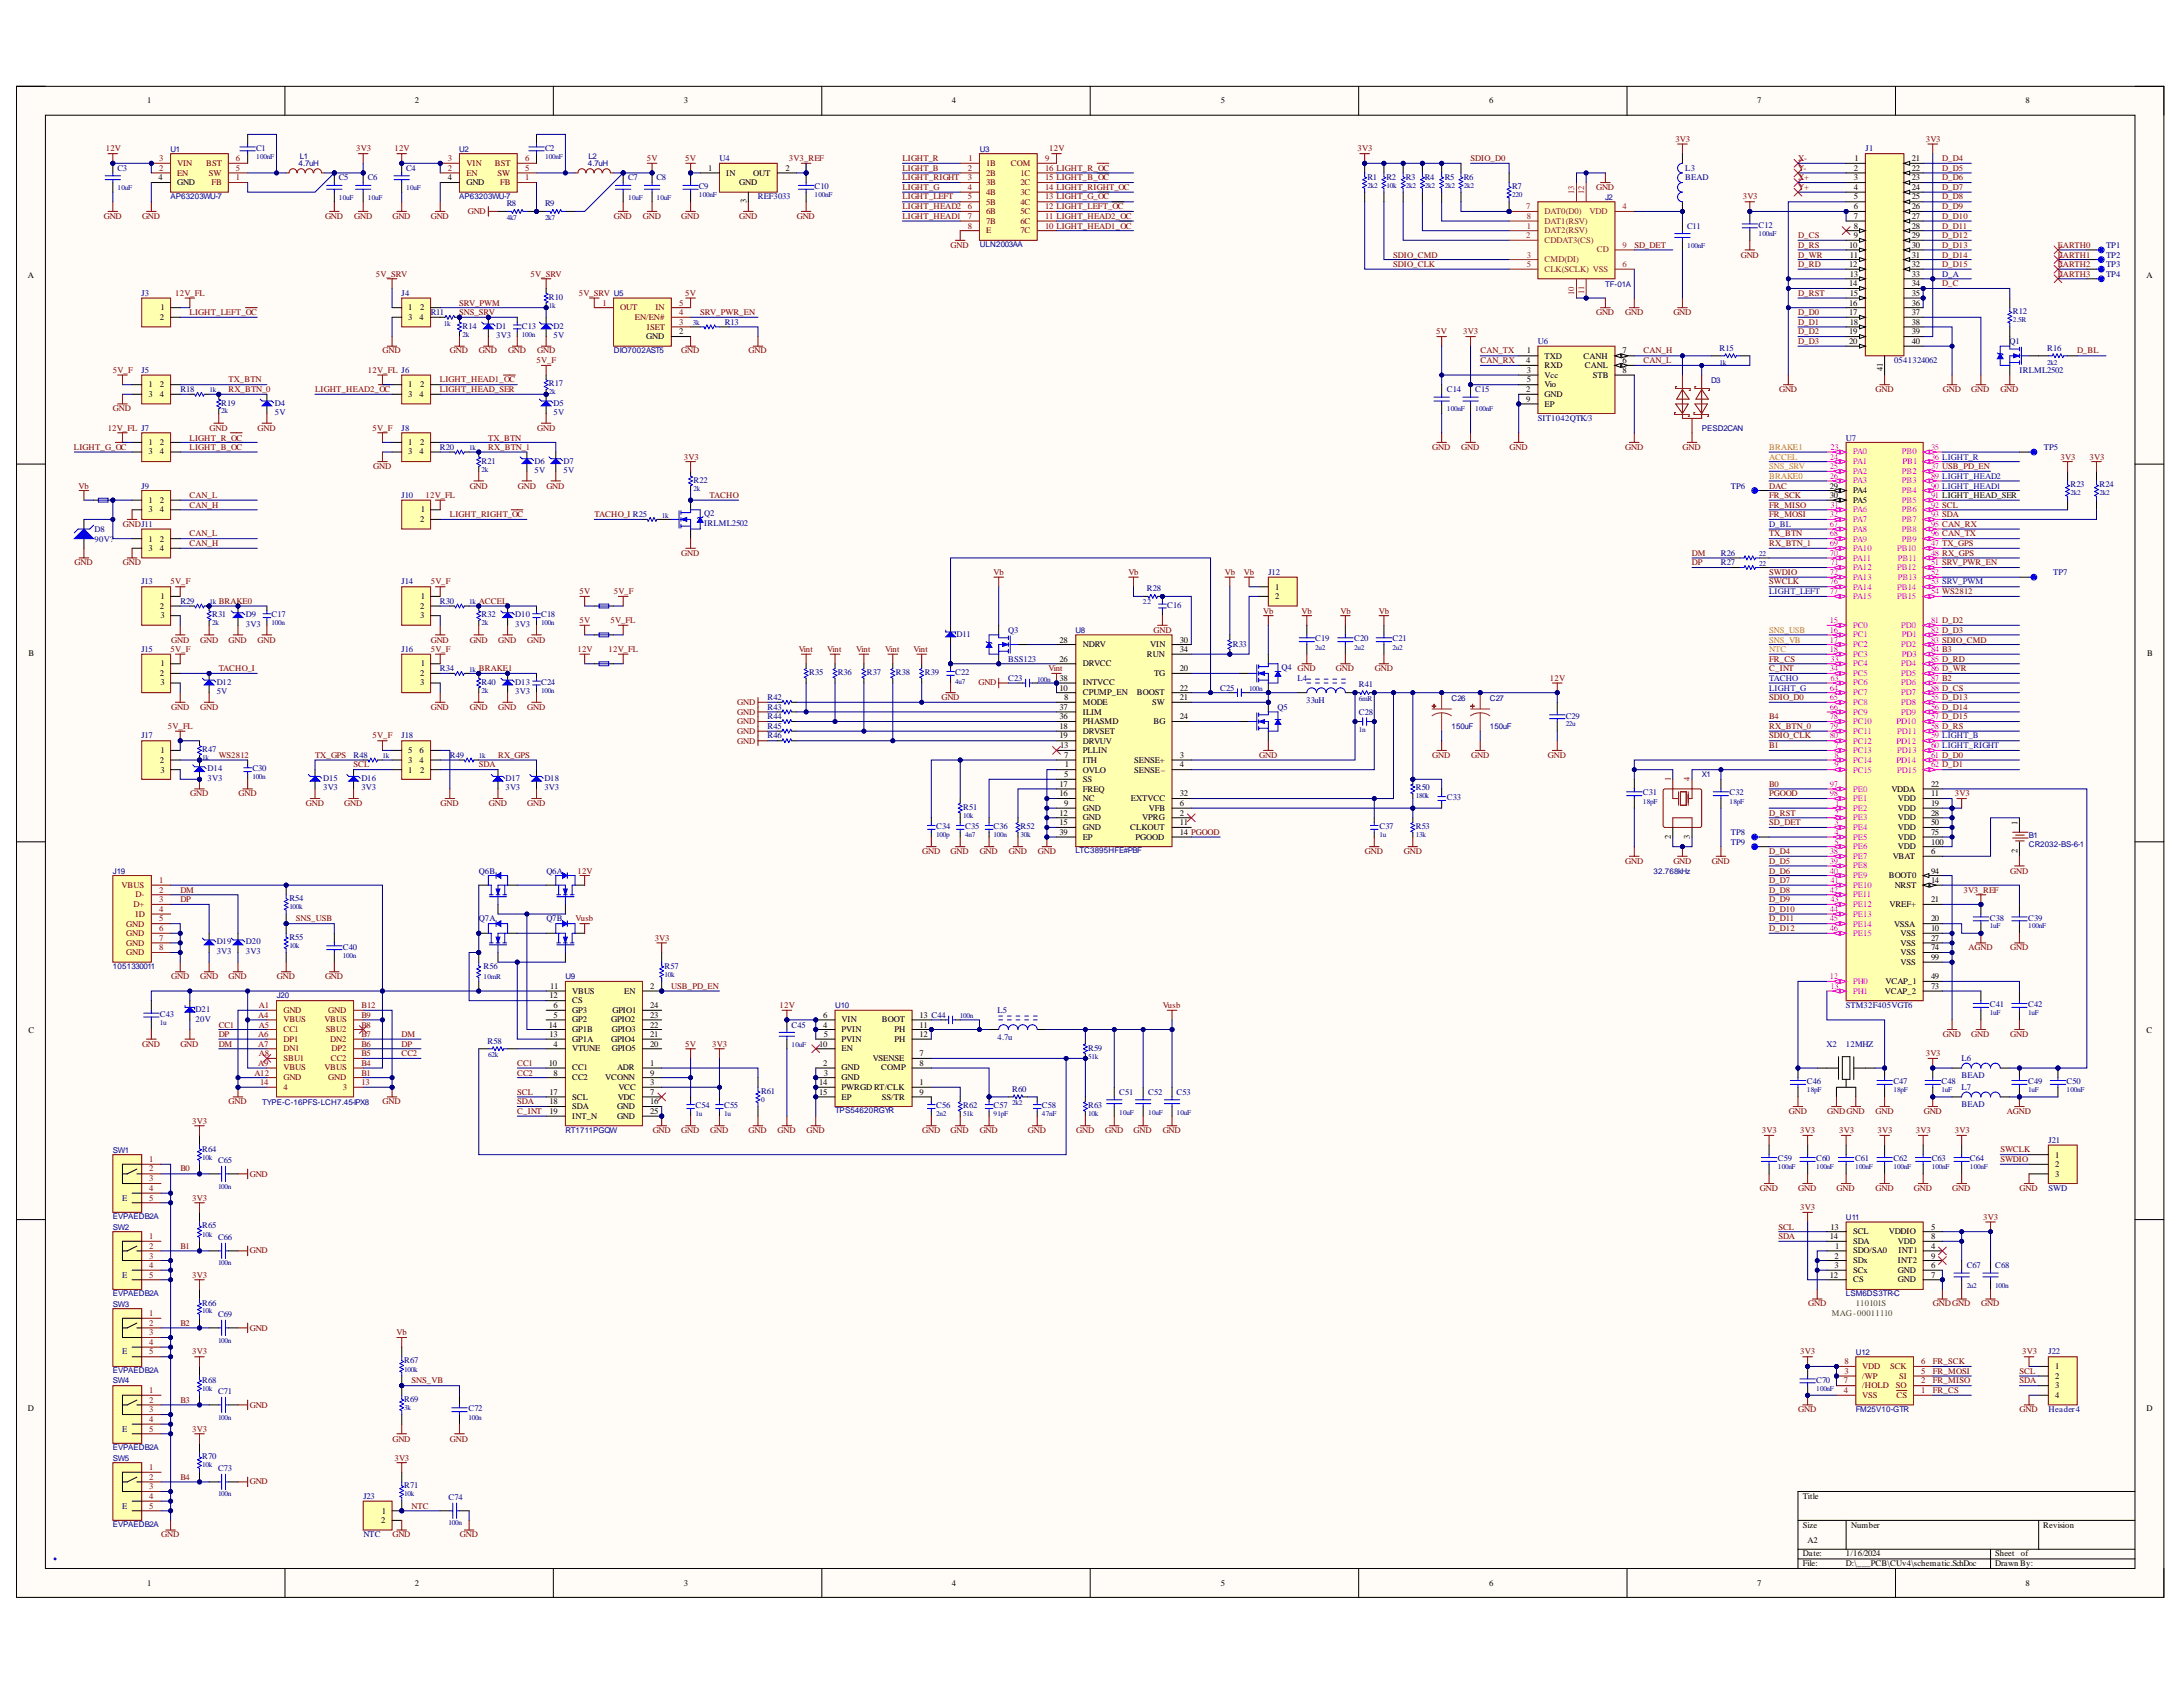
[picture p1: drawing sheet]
<svg xmlns="http://www.w3.org/2000/svg" width="279mm" height="216mm" viewBox="0 0 279 216" stroke-linecap="round" stroke-linejoin="round" font-family="sans-serif">
<defs><g id="words">
<g font-size="1.1">
<text x="18.9" y="13.2">1</text>
<text x="53.1" y="13.2">2</text>
<text x="87.5" y="13.2">3</text>
<text x="121.8" y="13.2">4</text>
<text x="156.3" y="13.2">5</text>
<text x="190.6" y="13.2">6</text>
<text x="224.9" y="13.2">7</text>
<text x="259.2" y="13.2">8</text>
<text x="20.3" y="23.1">4</text>
<text x="22.7" y="23.7">GND</text>
<text x="57.3" y="23.1">4</text>
<text x="59.7" y="23.7">GND</text>
<text x="90.6" y="21.9">1</text>
<text x="92.9" y="22.5">IN</text>
<text x="94.6" y="23.7">GND</text>
<text x="96.4" y="22.5">OUT</text>
<text x="100.5" y="21.9">2</text>
<text x="237.3" y="23.1">3</text>
<text x="237.3" y="21.9">2</text>
<text x="237.3" y="20.6">1</text>
<text x="244.7" y="23.1">23</text>
<text x="244.7" y="21.9">22</text>
<text x="244.7" y="20.6">21</text>
<text x="95.5" y="26" transform="rotate(-90 95.5 26)">3</text>
<text x="237.3" y="29.2">8</text>
<text x="237.3" y="28">7</text>
<text x="237.3" y="26.8">6</text>
<text x="237.3" y="25.5">5</text>
<text x="237.3" y="24.3">4</text>
<text x="244.7" y="29.2">28</text>
<text x="244.7" y="28">27</text>
<text x="244.7" y="26.8">26</text>
<text x="244.7" y="25.5">25</text>
<text x="244.7" y="24.3">24</text>
<text x="3.6" y="35.6">A</text>
<text x="236.7" y="34.2">12</text>
<text x="236.7" y="31.7">10</text>
<text x="236.7" y="35.4">13</text>
<text x="236.7" y="33">11</text>
<text x="237.3" y="30.5">9</text>
<text x="244.7" y="35.4">33</text>
<text x="244.7" y="34.2">32</text>
<text x="244.7" y="33">31</text>
<text x="244.7" y="31.7">30</text>
<text x="244.7" y="30.5">29</text>
<text x="274.7" y="35.6">A</text>
<text x="20.5" y="40.9">2</text>
<text x="20.5" y="39.7">1</text>
<text x="52.3" y="39.7">1</text>
<text x="52.3" y="40.9">3</text>
<text x="53.7" y="40.9">4</text>
<text x="53.8" y="39.7">2</text>
<text x="236.7" y="40.3">17</text>
<text x="236.7" y="39.1">16</text>
<text x="236.7" y="36.6">14</text>
<text x="236.7" y="41.6">18</text>
<text x="236.7" y="37.9">15</text>
<text x="244.7" y="41.6">38</text>
<text x="244.7" y="40.3">37</text>
<text x="244.7" y="39.1">36</text>
<text x="244.7" y="37.9">35</text>
<text x="244.7" y="36.6">34</text>
<text x="82.7" y="43.4">GND</text>
<text x="86.9" y="42.8">2</text>
<text x="195.3" y="46.5">4</text>
<text x="195.4" y="45.2">1</text>
<text x="195.4" y="47.8">3</text>
<text x="197.7" y="45.9">TXD</text>
<text x="197.7" y="47.1">RXD</text>
<text x="202.7" y="45.9">CANH</text>
<text x="202.8" y="47.1">CANL</text>
<text x="207.7" y="46.5">6</text>
<text x="207.7" y="45.2">7</text>
<text x="207.7" y="47.8">8</text>
<text x="236.7" y="44">20</text>
<text x="236.7" y="42.8">19</text>
<text x="241" y="47.5" transform="rotate(-90 241 47.5)">41</text>
<text x="244.7" y="44">40</text>
<text x="244.7" y="42.8">39</text>
<text x="19" y="49.5">1</text>
<text x="19" y="50.8">3</text>
<text x="20.5" y="49.5">2</text>
<text x="20.5" y="50.8">4</text>
<text x="52.3" y="49.5">1</text>
<text x="52.3" y="50.8">3</text>
<text x="53.7" y="50.8">4</text>
<text x="53.8" y="49.5">2</text>
<text x="195.3" y="50.2">2</text>
<text x="195.3" y="51.4">9</text>
<text x="195.4" y="48.9">5</text>
<text x="197.7" y="50.8">GND</text>
<text x="197.7" y="48.3">Vcc</text>
<text x="197.7" y="49.5">Vio</text>
<text x="197.7" y="52.1">EP</text>
<text x="203.9" y="48.3">STB</text>
<text x="19" y="57">1</text>
<text x="19" y="58.2">3</text>
<text x="20.5" y="57">2</text>
<text x="20.5" y="58.2">4</text>
<text x="52.3" y="57">1</text>
<text x="52.3" y="58.2">3</text>
<text x="53.7" y="58.2">4</text>
<text x="53.8" y="57">2</text>
<text x="19" y="64.3">1</text>
<text x="19" y="65.6">3</text>
<text x="20.5" y="64.3">2</text>
<text x="20.5" y="65.6">4</text>
<text x="53.9" y="65.6">1</text>
<text x="234.2" y="63.7">30</text>
<text x="234.2" y="62.5">29</text>
<text x="237.2" y="64.3">PA5</text>
<text x="237.2" y="63.1">PA4</text>
<text x="19" y="69.3">1</text>
<text x="19" y="70.5">3</text>
<text x="20.5" y="69.3">2</text>
<text x="20.5" y="70.5">4</text>
<text x="53.8" y="66.9">2</text>
<text x="20.5" y="77.9">2</text>
<text x="20.5" y="76.7">1</text>
<text x="53.8" y="77.9">2</text>
<text x="53.9" y="76.7">1</text>
<text x="163.2" y="75.5">1</text>
<text x="163.2" y="76.7">2</text>
<text x="3.6" y="83.9">B</text>
<text x="20.5" y="79.1">3</text>
<text x="53.8" y="79.1">3</text>
<text x="135.6" y="82.2">28</text>
<text x="138.6" y="82.8">NDRV</text>
<text x="147.2" y="82.8">VIN</text>
<text x="151" y="82.2">30</text>
<text x="151" y="83.4">34</text>
<text x="274.8" y="83.9">B</text>
<text x="20.5" y="86.5">2</text>
<text x="20.5" y="85.3">1</text>
<text x="20.5" y="87.7">3</text>
<text x="53.8" y="86.5">2</text>
<text x="53.8" y="87.7">3</text>
<text x="53.9" y="85.3">1</text>
<text x="135.6" y="88.4">10</text>
<text x="135.6" y="84.7">26</text>
<text x="135.6" y="87.1">38</text>
<text x="136.2" y="89.6">8</text>
<text x="138.6" y="89">CPUMP_EN</text>
<text x="138.6" y="85.3">DRVCC</text>
<text x="138.6" y="87.7">INTVCC</text>
<text x="145.5" y="89">BOOST</text>
<text x="146.8" y="84.1">RUN</text>
<text x="147.7" y="86.5">TG</text>
<text x="151" y="85.9">20</text>
<text x="151" y="89.6">21</text>
<text x="151" y="88.4">22</text>
<text x="135.6" y="93.3">18</text>
<text x="135.6" y="94.5">19</text>
<text x="135.6" y="92">36</text>
<text x="135.6" y="90.9">37</text>
<text x="135.7" y="95.8">13</text>
<text x="138.6" y="90.2">MODE</text>
<text x="138.6" y="93.9">DRVSET</text>
<text x="138.6" y="95.2">DRVUV</text>
<text x="138.6" y="92.7">PHASMD</text>
<text x="138.6" y="91.4">ILIM</text>
<text x="147.5" y="90.2">SW</text>
<text x="147.6" y="92.7">BG</text>
<text x="151" y="92">24</text>
<text x="20.5" y="97.6">2</text>
<text x="20.5" y="96.3">1</text>
<text x="20.5" y="98.9">3</text>
<text x="52.3" y="98.9">1</text>
<text x="52.3" y="97.6">3</text>
<text x="52.3" y="96.3">5</text>
<text x="53.7" y="97.6">4</text>
<text x="53.7" y="96.3">6</text>
<text x="53.8" y="98.9">2</text>
<text x="135.6" y="101.9">16</text>
<text x="135.6" y="100.7">17</text>
<text x="136.2" y="99.5">5</text>
<text x="136.2" y="97">7</text>
<text x="136.3" y="98.2">1</text>
<text x="138.6" y="98.9">OVLO</text>
<text x="138.6" y="100.1">SS</text>
<text x="138.6" y="97.6">ITH</text>
<text x="138.6" y="96.3">PLLIN</text>
<text x="138.6" y="101.3">FREQ</text>
<text x="145.2" y="97.6">SENSE+</text>
<text x="145.2" y="98.9">SENSE–</text>
<text x="151" y="97">3</text>
<text x="151" y="98.2">4</text>
<text x="151" y="101.9">32</text>
<text x="242.1" y="101.3">VDDA</text>
<text x="247.1" y="101.9">11</text>
<text x="247.1" y="100.7">22</text>
<text x="135.6" y="104.4">12</text>
<text x="135.6" y="105.6">15</text>
<text x="135.6" y="106.8">39</text>
<text x="136.2" y="103.2">9</text>
<text x="138.6" y="103.8">GND</text>
<text x="138.6" y="105">GND</text>
<text x="138.6" y="106.2">GND</text>
<text x="138.6" y="102.5">NC</text>
<text x="138.6" y="107.5">EP</text>
<text x="144.7" y="106.2">CLKOUT</text>
<text x="144.8" y="102.5">EXTVCC</text>
<text x="145.3" y="107.5">PGOOD</text>
<text x="146.2" y="105">VPRG</text>
<text x="147" y="103.8">VFB</text>
<text x="151" y="104.4">2</text>
<text x="151" y="103.2">6</text>
<text x="151" y="105.6">11</text>
<text x="151" y="106.8">14 PGOOD</text>
<text x="213.8" y="107.4" transform="rotate(-90 213.8 107.4)">2</text>
<text x="216.3" y="107.3" transform="rotate(-90 216.3 107.3)">3</text>
<text x="242.9" y="107.5">VDD</text>
<text x="242.9" y="106.2">VDD</text>
<text x="242.9" y="105">VDD</text>
<text x="242.9" y="103.8">VDD</text>
<text x="242.9" y="102.5">VDD</text>
<text x="247.1" y="106.8">75</text>
<text x="247.1" y="105.6">50</text>
<text x="247.1" y="104.4">28</text>
<text x="247.1" y="103.2">19</text>
<text x="258.2" y="105.6" transform="rotate(-90 258.2 105.6)">1</text>
<text x="241.7" y="112.4">BOOT0</text>
<text x="242.2" y="110">VBAT</text>
<text x="242.5" y="113.6">NRST</text>
<text x="242.9" y="108.7">VDD</text>
<text x="247.1" y="113">14</text>
<text x="247.1" y="111.8">94</text>
<text x="247.1" y="109.3">6</text>
<text x="247.1" y="108.1">100</text>
<text x="258.2" y="109.2" transform="rotate(-90 258.2 109.2)">2</text>
<text x="241.8" y="116.1">VREF+</text>
<text x="242.4" y="118.6">VSSA</text>
<text x="243.3" y="119.8">VSS</text>
<text x="247.1" y="119.2">10</text>
<text x="247.1" y="117.9">20</text>
<text x="247.1" y="115.4">21</text>
<text x="241.3" y="125.9">VCAP_1</text>
<text x="243.3" y="123.5">VSS</text>
<text x="243.3" y="122.2">VSS</text>
<text x="243.3" y="121">VSS</text>
<text x="247.1" y="122.9">99</text>
<text x="247.1" y="121.6">74</text>
<text x="247.1" y="120.4">27</text>
<text x="247.1" y="125.3">49</text>
<text x="70.3" y="131.5">14</text>
<text x="70.3" y="127.8">12</text>
<text x="70.4" y="126.5">11</text>
<text x="70.9" y="130.2">5</text>
<text x="70.9" y="129.1">6</text>
<text x="73.2" y="130.8">GP2</text>
<text x="73.2" y="129.6">GP3</text>
<text x="73.2" y="127.2">VBUS</text>
<text x="73.2" y="128.4">CS</text>
<text x="78.2" y="130.8">GPIO2</text>
<text x="78.4" y="129.6">GPIO1</text>
<text x="79.9" y="127.2">EN</text>
<text x="83.2" y="126.5">2</text>
<text x="83.2" y="131.5">22</text>
<text x="83.2" y="130.2">23</text>
<text x="83.2" y="129.1">24</text>
<text x="105.4" y="131.5">4</text>
<text x="105.4" y="130.2">6</text>
<text x="107.7" y="130.8">VIN</text>
<text x="112.9" y="130.8">BOOT</text>
<text x="117.7" y="131.5">11</text>
<text x="117.7" y="130.2">13 C44</text>
<text x="241.2" y="127.2">VCAP_2</text>
<text x="247.1" y="126.5">73</text>
<text x="3.6" y="132.3">C</text>
<text x="70.3" y="136.4">10</text>
<text x="70.3" y="132.7">13</text>
<text x="70.9" y="134">4</text>
<text x="70.9" y="137.7">8</text>
<text x="73.2" y="134.5">VTUNE</text>
<text x="73.2" y="137">CC1</text>
<text x="73.2" y="133.4">GP1A</text>
<text x="73.2" y="132.1">GP1B</text>
<text x="78.2" y="133.4">GPIO4</text>
<text x="78.3" y="134.5">GPIO5</text>
<text x="78.3" y="132.1">GPIO3</text>
<text x="79" y="137">ADR</text>
<text x="83.2" y="136.4">1</text>
<text x="83.2" y="137.7">9</text>
<text x="83.2" y="134">20</text>
<text x="83.2" y="132.7">21</text>
<text x="104.8" y="134">10</text>
<text x="105.4" y="136.4">2</text>
<text x="105.4" y="137.7">3</text>
<text x="105.4" y="132.7">5</text>
<text x="107.7" y="137">GND</text>
<text x="107.7" y="132.1">PVIN</text>
<text x="107.7" y="133.4">PVIN</text>
<text x="107.7" y="134.5">EN</text>
<text x="111.7" y="135.8">VSENSE</text>
<text x="112.8" y="137">COMP</text>
<text x="114.5" y="132.1">PH</text>
<text x="114.5" y="133.4">PH</text>
<text x="117.7" y="135.1">7</text>
<text x="117.7" y="136.4">8</text>
<text x="117.7" y="132.7">12</text>
<text x="274.7" y="132.3">C</text>
<text x="70.3" y="140.1">17</text>
<text x="70.3" y="141.3">18</text>
<text x="70.3" y="142.6">19</text>
<text x="73.2" y="138.3">CC2</text>
<text x="73.2" y="140.7">SCL</text>
<text x="73.2" y="142">SDA</text>
<text x="73.2" y="143.2">INT_N</text>
<text x="77.5" y="138.3">VCONN</text>
<text x="79" y="142">GND</text>
<text x="79" y="143.2">GND</text>
<text x="79.1" y="140.7">VDC</text>
<text x="79.1" y="139.5">VCC</text>
<text x="83.2" y="138.9">3</text>
<text x="83.2" y="140.1">7</text>
<text x="83.2" y="141.3">16</text>
<text x="83.2" y="142.6">25</text>
<text x="104.8" y="138.9">14</text>
<text x="104.8" y="140.1">15</text>
<text x="107.7" y="138.3">GND</text>
<text x="107.7" y="139.5">PWRGD RT/CLK</text>
<text x="107.7" y="140.7">EP</text>
<text x="112.9" y="140.7">SS/TR</text>
<text x="117.7" y="138.9">1</text>
<text x="117.7" y="140.1">9</text>
<text x="263" y="148.1">1</text>
<text x="263" y="149.3">2</text>
<text x="263" y="150.6">3</text>
<text x="234.2" y="158.5">14</text>
<text x="234.3" y="157.4">13</text>
<text x="234.8" y="161.1">2</text>
<text x="234.9" y="159.8">1</text>
<text x="237.2" y="160.4">SDO/SA0</text>
<text x="237.2" y="161.7">SDx</text>
<text x="237.2" y="158">SCL</text>
<text x="237.2" y="159.2">SDA</text>
<text x="241.7" y="158">VDDIO</text>
<text x="242.9" y="159.2">VDD</text>
<text x="242.9" y="161.7">INT2</text>
<text x="243" y="160.4">INT1</text>
<text x="247.1" y="159.8">4</text>
<text x="247.1" y="157.4">5</text>
<text x="247.1" y="158.5">8</text>
<text x="247.1" y="161.1">9</text>
<text x="234.2" y="163.5">12</text>
<text x="234.8" y="162.3">3</text>
<text x="237.2" y="162.9">SCx</text>
<text x="237.2" y="164.1">CS</text>
<text x="242.9" y="162.9">GND</text>
<text x="242.9" y="164.1">GND</text>
<text x="247.1" y="162.3">6</text>
<text x="247.1" y="163.5">7</text>
<text x="263" y="175.2">1</text>
<text x="263" y="176.5">2</text>
<text x="263" y="177.6">3</text>
<text x="263" y="178.9">4</text>
<text x="3.6" y="180.6">D</text>
<text x="274.7" y="180.6">D</text>
<text x="230.7" y="191.8">Title</text>
<text x="48.8" y="194.9">2</text>
<text x="48.9" y="193.7">1</text>
<text x="230.7" y="195.6">Size</text>
<text x="231.3" y="197.4">A2</text>
<text x="236.9" y="195.6">Number</text>
<text x="261.5" y="195.6">Revision</text>
<text x="18.9" y="202.9">1</text>
<text x="53.1" y="202.9">2</text>
<text x="87.5" y="202.9">3</text>
<text x="121.8" y="202.9">4</text>
<text x="156.3" y="202.9">5</text>
<text x="190.6" y="202.9">6</text>
<text x="224.9" y="202.9">7</text>
<text x="230.7" y="199.2">Date:</text>
<text x="230.7" y="200.5">File:</text>
<text x="236.2" y="199.2">1/16/2024</text>
<text x="236.2" y="200.5">D:\___PCB\CUv4\schematic.SchDoc</text>
<text x="255.3" y="199.2">Sheet</text>
<text x="255.3" y="200.5">Drawn By:</text>
<text x="258.7" y="199.2">of</text>
<text x="259.2" y="202.9">8</text>
</g>
<g font-size="1.1" fill="#800000">
<text x="13.5" y="19.4">12V</text>
<text x="45.6" y="19.4">3V3</text>
<text x="50.5" y="19.4">12V</text>
<text x="82.8" y="20.6">5V</text>
<text x="87.7" y="20.6">5V</text>
<text x="101" y="20.6">3V3_REF</text>
<text x="115.5" y="21.9">LIGHT_B</text>
<text x="115.5" y="20.6">LIGHT_R</text>
<text x="115.5" y="23.1">LIGHT_RIGHT</text>
<text x="134.3" y="19.4">12V</text>
<text x="173.8" y="19.4">3V3</text>
<text x="188.2" y="20.6">SDIO_D0</text>
<text x="214.4" y="18.2">3V3</text>
<text x="230.2" y="20.6">X-</text>
<text x="230.2" y="21.9">Y-</text>
<text x="230.2" y="23.1">X+</text>
<text x="246.5" y="18.2">3V3</text>
<text x="248.6" y="20.6">D_D4</text>
<text x="248.6" y="21.9">D_D5</text>
<text x="248.6" y="23.1">D_D6</text>
<text x="13.3" y="28">GND</text>
<text x="18.2" y="28">GND</text>
<text x="41.6" y="28">GND</text>
<text x="45.3" y="28">GND</text>
<text x="50.2" y="28">GND</text>
<text x="55.1" y="28">GND</text>
<text x="59.9" y="27.4">GND</text>
<text x="78.5" y="28">GND</text>
<text x="82.3" y="28">GND</text>
<text x="87.2" y="28">GND</text>
<text x="94.6" y="28">GND</text>
<text x="102" y="28">GND</text>
<text x="115.5" y="24.3">LIGHT_G</text>
<text x="115.5" y="28">LIGHT_HEAD1</text>
<text x="115.5" y="26.8">LIGHT_HEAD2</text>
<text x="115.5" y="25.5">LIGHT_LEFT</text>
<text x="204.3" y="24.3">GND</text>
<text x="223.1" y="25.5">3V3</text>
<text x="230.2" y="24.3">Y+</text>
<text x="248.6" y="24.3">D_D7</text>
<text x="248.6" y="25.5">D_D8</text>
<text x="248.6" y="26.8">D_D9</text>
<text x="248.6" y="28">D_D10</text>
<text x="248.6" y="29.2">D_D11</text>
<text x="48.1" y="35.4">5V_SRV</text>
<text x="67.9" y="35.4">5V_SRV</text>
<text x="121.7" y="31.7">GND</text>
<text x="178.3" y="33">SDIO_CMD</text>
<text x="178.3" y="34.2">SDIO_CLK</text>
<text x="209.2" y="31.7">SD_DET</text>
<text x="222.8" y="33">GND</text>
<text x="230.2" y="30.5">D_CS</text>
<text x="230.2" y="31.7">D_RS</text>
<text x="230.2" y="33">D_WR</text>
<text x="230.2" y="34.2">D_RD</text>
<text x="248.6" y="30.5">D_D12</text>
<text x="248.6" y="31.7">D_D13</text>
<text x="248.6" y="33">D_D14</text>
<text x="248.6" y="34.2">D_D15</text>
<text x="263.4" y="31.7">EARTH0</text>
<text x="263.4" y="33">EARTH1</text>
<text x="263.4" y="34.2">EARTH2</text>
<text x="263.4" y="35.4">EARTH3</text>
<text x="22.4" y="37.9">12V_FL</text>
<text x="24.3" y="40.3">LIGHT_LEFT_OC</text>
<text x="58.8" y="40.3">SNS_SRV</text>
<text x="58.8" y="39.1">SRV_PWM</text>
<text x="74.1" y="37.9">5V_SRV U5</text>
<text x="87.7" y="37.9">5V</text>
<text x="89.6" y="40.3">SRV_PWR_EN</text>
<text x="204.3" y="40.3">GND</text>
<text x="208" y="40.3">GND</text>
<text x="214.2" y="40.3">GND</text>
<text x="230.2" y="40.3">D_D0</text>
<text x="230.2" y="41.6">D_D1</text>
<text x="230.2" y="37.9">D_RST</text>
<text x="248.6" y="36.6">D_C</text>
<text x="14.5" y="47.8">5V_F</text>
<text x="47.1" y="47.8">12V_FL J6</text>
<text x="49" y="45.2">GND</text>
<text x="57.6" y="45.2">GND</text>
<text x="61.3" y="45.2">GND</text>
<text x="65" y="45.2">GND</text>
<text x="68.7" y="46.5">5V_F</text>
<text x="68.7" y="45.2">GND</text>
<text x="87.2" y="45.2">GND</text>
<text x="95.8" y="45.2">GND</text>
<text x="183.8" y="42.8">5V</text>
<text x="187.3" y="42.8">3V3</text>
<text x="189.5" y="45.2">CAN_TX</text>
<text x="189.5" y="46.5">CAN_RX</text>
<text x="210.4" y="45.2">CAN_H</text>
<text x="210.4" y="46.5">CAN_L</text>
<text x="230.2" y="42.8">D_D2</text>
<text x="230.2" y="44">D_D3</text>
<text x="265.8" y="45.2">D_BL</text>
<text x="14.5" y="52.7">GND</text>
<text x="29.3" y="48.9">TX_BTN</text>
<text x="29.3" y="50.2">RX_BTN_0</text>
<text x="40.3" y="50.2">LIGHT_HEAD2_OC</text>
<text x="56.3" y="48.9">LIGHT_HEAD1_OC</text>
<text x="56.3" y="50.2">LIGHT_HEAD_SER</text>
<text x="227.7" y="50.2">GND</text>
<text x="240" y="50.2">GND</text>
<text x="248.7" y="50.2">GND</text>
<text x="252.3" y="50.2">GND</text>
<text x="256" y="50.2">GND</text>
<text x="9.5" y="57.6">LIGHT_G_OC</text>
<text x="13.8" y="55.1">12V_FL J7</text>
<text x="24.3" y="56.4">LIGHT_R_OC</text>
<text x="24.3" y="57.6">LIGHT_B_OC</text>
<text x="26.8" y="55.1">GND</text>
<text x="33" y="55.1">GND</text>
<text x="47.7" y="55.1">5V_F</text>
<text x="62.5" y="56.4">TX_BTN</text>
<text x="62.5" y="57.6">RX_BTN_1</text>
<text x="68.7" y="55.1">GND</text>
<text x="87.5" y="58.8">3V3</text>
<text x="183.3" y="57.6">GND</text>
<text x="187" y="57.6">GND</text>
<text x="193.2" y="57.6">GND</text>
<text x="208" y="57.6">GND</text>
<text x="215.4" y="57.6">GND</text>
<text x="263.7" y="58.8">3V3</text>
<text x="267.4" y="58.8">3V3</text>
<text x="10.1" y="62.5">Vb</text>
<text x="24.3" y="65">CAN_H</text>
<text x="24.3" y="63.7">CAN_L</text>
<text x="47.8" y="60">GND</text>
<text x="54.5" y="63.7">12V_FL</text>
<text x="60.1" y="62.5">GND</text>
<text x="66.3" y="62.5">GND</text>
<text x="69.9" y="62.5">GND</text>
<text x="90.8" y="63.7">TACHO</text>
<text x="226.4" y="63.7">FR_SCK</text>
<text x="226.4" y="65">FR_MISO</text>
<text x="226.4" y="62.5">DAC</text>
<text x="15.7" y="67.4">GNDJ11</text>
<text x="24.3" y="69.9">CAN_H</text>
<text x="24.3" y="68.6">CAN_L</text>
<text x="57.6" y="66.2">LIGHT_RIGHT_OC</text>
<text x="76.1" y="66.2">TACHO_I R25</text>
<text x="87.2" y="71.2">GND</text>
<text x="216.5" y="71.2">DM</text>
<text x="226.4" y="66.2">FR_MOSI</text>
<text x="226.4" y="68.6">TX_BTN</text>
<text x="226.4" y="69.9">RX_BTN_1</text>
<text x="9.6" y="72.3">GND</text>
<text x="15.7" y="72.3">GND</text>
<text x="21.8" y="74.8">5V_F</text>
<text x="28" y="77.2">BRAKE0</text>
<text x="55.1" y="74.8">5V_F</text>
<text x="61.3" y="77.2">ACCEL</text>
<text x="74.2" y="76.1">5V</text>
<text x="78.5" y="76.1">5V_F</text>
<text x="127.2" y="73.6">Vb</text>
<text x="144.4" y="73.6">Vb</text>
<text x="156.8" y="73.6">Vb</text>
<text x="159.2" y="73.6">Vb</text>
<text x="216.5" y="72.3">DP</text>
<text x="226.4" y="74.8">SWCLK</text>
<text x="226.4" y="73.6">SWDIO</text>
<text x="21.8" y="83.4">5V_F</text>
<text x="21.9" y="82.2">GND</text>
<text x="25.6" y="82.2">GND</text>
<text x="29.3" y="82.2">GND</text>
<text x="33" y="82.2">GND</text>
<text x="55.1" y="82.2">GND</text>
<text x="55.1" y="83.4">5V_F</text>
<text x="60.1" y="82.2">GND</text>
<text x="63.8" y="82.2">GND</text>
<text x="67.5" y="82.2">GND</text>
<text x="73.9" y="83.4">12V</text>
<text x="74.2" y="79.8">5V</text>
<text x="77.9" y="83.4">12V_FL</text>
<text x="78.1" y="79.8">5V_FL</text>
<text x="102.2" y="83.4">Vint</text>
<text x="105.9" y="83.4">Vint</text>
<text x="109.6" y="83.4">Vint</text>
<text x="113.3" y="83.4">Vint</text>
<text x="116.9" y="83.4">Vint</text>
<text x="147.6" y="81">GND</text>
<text x="161.7" y="78.5">Vb</text>
<text x="166.6" y="78.5">Vb</text>
<text x="171.6" y="78.5">Vb</text>
<text x="176.5" y="78.5">Vb</text>
<text x="28" y="85.9">TACHO_I</text>
<text x="61.3" y="85.9">BRAKE1</text>
<text x="120.5" y="89.6">GND</text>
<text x="125.2" y="87.7">GND</text>
<text x="134.2" y="85.9">Vint</text>
<text x="171" y="85.9">GND</text>
<text x="176" y="85.9">GND</text>
<text x="198.4" y="87.1">12V</text>
<text x="226.4" y="89.6">SDIO_D0</text>
<text x="226.4" y="84.7">FR_CS</text>
<text x="226.4" y="85.9">C_INT</text>
<text x="21.5" y="93.3">5V_FL</text>
<text x="21.9" y="90.9">GND</text>
<text x="25.6" y="90.9">GND</text>
<text x="47.7" y="94.5">5V_F</text>
<text x="55.1" y="90.9">GND</text>
<text x="60.1" y="90.9">GND</text>
<text x="63.8" y="90.9">GND</text>
<text x="67.5" y="90.9">GND</text>
<text x="94.4" y="91.4">GND</text>
<text x="94.4" y="92.7">GND</text>
<text x="94.4" y="93.9">GND</text>
<text x="94.4" y="95.2">GND</text>
<text x="94.4" y="90.2">GND</text>
<text x="226.4" y="94.5">SDIO_CLK</text>
<text x="226.4" y="95.8">B1</text>
<text x="226.4" y="92">B4</text>
<text x="226.4" y="93.3">RX_BTN_0</text>
<text x="24.4" y="101.9">GND</text>
<text x="28" y="97">WS2812</text>
<text x="30.5" y="101.9">GND</text>
<text x="40.3" y="97">TX_GPS</text>
<text x="45.2" y="98.2">SCL</text>
<text x="61.3" y="98.2">SDA</text>
<text x="63.8" y="97">RX_GPS</text>
<text x="161.2" y="97">GND</text>
<text x="183.3" y="97">GND</text>
<text x="188.3" y="97">GND</text>
<text x="198.1" y="97">GND</text>
<text x="226.4" y="100.7">B0</text>
<text x="226.4" y="101.9">PGOOD</text>
<text x="250.2" y="101.9">3V3</text>
<text x="39.1" y="103.2">GND</text>
<text x="44.1" y="103.2">GND</text>
<text x="56.4" y="103.2">GND</text>
<text x="62.6" y="103.2">GND</text>
<text x="67.5" y="103.2">GND</text>
<text x="226.4" y="104.4">D_RST</text>
<text x="226.4" y="105.6">SD_DET</text>
<text x="73.9" y="111.8">12V</text>
<text x="118" y="109.3">GND</text>
<text x="121.7" y="109.3">GND</text>
<text x="125.4" y="109.3">GND</text>
<text x="129.1" y="109.3">GND</text>
<text x="132.8" y="109.3">GND</text>
<text x="174.7" y="109.3">GND</text>
<text x="179.7" y="109.3">GND</text>
<text x="208" y="110.5">GND</text>
<text x="214.2" y="110.5">GND</text>
<text x="219.1" y="110.5">GND</text>
<text x="226.4" y="109.3">D_D4</text>
<text x="226.4" y="110.5">D_D5</text>
<text x="226.4" y="111.8">D_D6</text>
<text x="226.4" y="113">D_D7</text>
<text x="257.3" y="111.8">GND</text>
<text x="23.1" y="114.3">DM</text>
<text x="23.1" y="115.4">DP</text>
<text x="37.9" y="117.9">SNS_USB</text>
<text x="73.6" y="117.9">Vusb</text>
<text x="226.4" y="114.3">D_D8</text>
<text x="226.4" y="115.4">D_D9</text>
<text x="226.4" y="116.7">D_D10</text>
<text x="226.4" y="117.9">D_D11</text>
<text x="226.4" y="119.2">D_D12</text>
<text x="251.3" y="114.3">3V3_REF</text>
<text x="21.9" y="125.3">GND</text>
<text x="25.6" y="125.3">GND</text>
<text x="29.3" y="125.3">GND</text>
<text x="35.4" y="125.3">GND</text>
<text x="41.6" y="125.3">GND</text>
<text x="83.8" y="120.4">3V3</text>
<text x="252" y="121.6">AGND</text>
<text x="257.3" y="121.6">GND</text>
<text x="28" y="131.5">CC1</text>
<text x="85.9" y="126.5">USB_PD_EN</text>
<text x="99.8" y="129.1">12V</text>
<text x="148.8" y="129.1">Vusb</text>
<text x="18.2" y="134">GND</text>
<text x="23.1" y="134">GND</text>
<text x="28" y="134">DM</text>
<text x="28" y="132.7">DP</text>
<text x="51.4" y="134">DP</text>
<text x="51.4" y="132.7">DM</text>
<text x="51.4" y="135.1">CC2</text>
<text x="66.2" y="137.7">CC2</text>
<text x="66.2" y="136.4">CC1</text>
<text x="87.7" y="134">5V</text>
<text x="91.1" y="134">3V3</text>
<text x="246.5" y="135.1">3V3</text>
<text x="248.7" y="132.7">GND</text>
<text x="252.3" y="132.7">GND</text>
<text x="257.3" y="132.7">GND</text>
<text x="24.6" y="143.8">3V3</text>
<text x="29.3" y="141.3">GND</text>
<text x="49" y="141.3">GND</text>
<text x="66.2" y="140.1">SCL</text>
<text x="66.2" y="141.3">SDA</text>
<text x="66.2" y="142.6">C_INT</text>
<text x="229" y="142.6">GND</text>
<text x="233.9" y="142.6">GNDGND</text>
<text x="240" y="142.6">GND</text>
<text x="246.2" y="142.6">GND</text>
<text x="256.9" y="142.6">AGND</text>
<text x="23.1" y="149.9">B0</text>
<text x="83.5" y="145">GND</text>
<text x="87.2" y="145">GND</text>
<text x="90.9" y="145">GND</text>
<text x="95.8" y="145">GND</text>
<text x="99.5" y="145">GND</text>
<text x="103.2" y="145">GND</text>
<text x="118" y="145">GND</text>
<text x="121.7" y="145">GND</text>
<text x="125.4" y="145">GND</text>
<text x="131.6" y="145">GND</text>
<text x="137.7" y="145">GND</text>
<text x="141.5" y="145">GND</text>
<text x="145.1" y="145">GND</text>
<text x="148.8" y="145">GND</text>
<text x="225.5" y="145">3V3</text>
<text x="230.4" y="145">3V3</text>
<text x="235.4" y="145">3V3</text>
<text x="240.3" y="145">3V3</text>
<text x="245.2" y="145">3V3</text>
<text x="250.2" y="145">3V3</text>
<text x="256" y="147.5">SWCLK</text>
<text x="256" y="148.7">SWDIO</text>
<text x="24.6" y="153.6">3V3</text>
<text x="32" y="150.6">GND</text>
<text x="225.2" y="152.5">GND</text>
<text x="230.2" y="152.5">GND</text>
<text x="230.4" y="154.9">3V3</text>
<text x="235.1" y="152.5">GND</text>
<text x="240" y="152.5">GND</text>
<text x="244.9" y="152.5">GND</text>
<text x="249.9" y="152.5">GND</text>
<text x="258.5" y="152.5">GND</text>
<text x="23.1" y="159.8">B1</text>
<text x="32" y="160.4">GND</text>
<text x="227.6" y="157.4">SCL</text>
<text x="227.6" y="158.5">SDA</text>
<text x="253.8" y="156.1">3V3</text>
<text x="24.6" y="163.5">3V3</text>
<text x="231.4" y="167.2">GND</text>
<text x="247.4" y="167.2">GNDGND</text>
<text x="253.6" y="167.2">GND</text>
<text x="23.1" y="169.7">B2</text>
<text x="24.6" y="173.3">3V3</text>
<text x="32" y="170.3">GND</text>
<text x="50.7" y="170.9">Vb</text>
<text x="230.4" y="173.3">3V3</text>
<text x="258.8" y="173.3">3V3</text>
<text x="23.1" y="179.5">B3</text>
<text x="52.7" y="177.1">SNS_VB</text>
<text x="247.4" y="174.6">FR_SCK</text>
<text x="247.4" y="175.9">FR_MOSI</text>
<text x="247.4" y="177.1">FR_MISO</text>
<text x="247.4" y="178.3">FR_CS</text>
<text x="258.5" y="175.9">SCL</text>
<text x="258.5" y="177.1">SDA</text>
<text x="24.6" y="183.2">3V3</text>
<text x="32" y="180.2">GND</text>
<text x="50.2" y="184.5">GND</text>
<text x="57.6" y="184.5">GND</text>
<text x="230.2" y="180.8">GND</text>
<text x="258.5" y="180.8">GND</text>
<text x="23.1" y="189.4">B4</text>
<text x="32" y="190">GND</text>
<text x="50.5" y="186.9">3V3</text>
<text x="20.6" y="196.7">GND</text>
<text x="50.2" y="196.7">GND</text>
<text x="52.7" y="193.1">NTC</text>
<text x="58.8" y="196.7">GND</text>
</g>
<g font-size="1.1" fill="#000080">
<text x="15.1" y="21.9">C3</text>
<text x="32.8" y="19.3">C1</text>
<text x="43.4" y="23.1">C5</text>
<text x="47.1" y="23.1">C6</text>
<text x="52" y="21.9">C4</text>
<text x="69.8" y="19.3">C2</text>
<text x="80.4" y="23.1">C7</text>
<text x="84" y="23.1">C8</text>
<text x="92.1" y="20.6">U4</text>
<text x="175" y="23">R1</text>
<text x="177.5" y="23">R2</text>
<text x="179.9" y="23">R3</text>
<text x="182.4" y="23">R4</text>
<text x="184.9" y="23">R5</text>
<text x="187.4" y="23">R6</text>
<text x="215.7" y="21.9">L3</text>
<text x="215.7" y="23.1">BEAD</text>
<text x="238.8" y="19.4">J1</text>
<text x="64.9" y="26.4">R8</text>
<text x="69.8" y="26.4">R9</text>
<text x="89.5" y="24.2">C9</text>
<text x="97" y="25.5">REF3033</text>
<text x="104.3" y="24.2">C10</text>
<text x="193.5" y="24.2">R7</text>
<text x="215.9" y="29.2">C11</text>
<text x="225.1" y="29.2">C12</text>
<text x="248.6" y="35.4">D_A</text>
<text x="269.6" y="31.7">TP1</text>
<text x="269.6" y="33">TP2</text>
<text x="269.6" y="34.2">TP3</text>
<text x="269.6" y="35.4">TP4</text>
<text x="18.1" y="37.9">J3</text>
<text x="51.4" y="37.9">J4</text>
<text x="55.1" y="40.3">R11</text>
<text x="70.3" y="38.4">R10</text>
<text x="92.8" y="41.6">R13</text>
<text x="257.6" y="40.2">R12</text>
<text x="18.1" y="47.8">J5</text>
<text x="59.2" y="42.1">R14</text>
<text x="63.5" y="42.1">D1</text>
<text x="63.5" y="43.3">3V3</text>
<text x="66.8" y="42.1">C13</text>
<text x="70.9" y="42.1">D2</text>
<text x="70.9" y="43.3">5V</text>
<text x="196.8" y="44">U6</text>
<text x="220.1" y="44.9">R15</text>
<text x="242.4" y="46.5">0541324062</text>
<text x="257.2" y="44">Q1</text>
<text x="258.5" y="47.8">IRLML2502</text>
<text x="262" y="44.9">R16</text>
<text x="23.1" y="50.2">R18</text>
<text x="28.3" y="51.9">R19</text>
<text x="35.2" y="51.9">D4</text>
<text x="35.2" y="53.2">5V</text>
<text x="70.3" y="49.4">R17</text>
<text x="70.9" y="51.9">D5</text>
<text x="70.9" y="53.2">5V</text>
<text x="185.2" y="50.2">C14</text>
<text x="188.8" y="50.2">C15</text>
<text x="196.8" y="53.8">SIT1042QTK/3</text>
<text x="51.4" y="55.1">J8</text>
<text x="56.3" y="57.6">R20</text>
<text x="61.6" y="59.3">R21</text>
<text x="68.4" y="59.3">D6</text>
<text x="72.1" y="59.3">D7</text>
<text x="236.2" y="56.4">U7</text>
<text x="261.6" y="57.6">TP5</text>
<text x="18.1" y="62.5">J9</text>
<text x="51.4" y="63.7">J10</text>
<text x="68.4" y="60.5">5V</text>
<text x="72.1" y="60.5">5V</text>
<text x="88.8" y="61.8">R22</text>
<text x="221.5" y="62.5">TP6</text>
<text x="265" y="62.4">R23</text>
<text x="268.7" y="62.4">R24</text>
<text x="12.1" y="68">D8</text>
<text x="12.1" y="69.3">90V?</text>
<text x="90.1" y="66.1">Q2</text>
<text x="90.1" y="67.3">IRLML2502</text>
<text x="220.3" y="71.2">R26</text>
<text x="18.1" y="74.8">J13</text>
<text x="23.1" y="77.2">R29</text>
<text x="51.4" y="74.8">J14</text>
<text x="56.3" y="77.2">R30</text>
<text x="146.8" y="75.6">R28</text>
<text x="149.4" y="77.8">C16</text>
<text x="162.3" y="73.6">J12</text>
<text x="220.3" y="72.3">R27</text>
<text x="262.8" y="73.6">TP7</text>
<text x="18.1" y="83.4">J15</text>
<text x="27.1" y="79">R31</text>
<text x="31.5" y="79">D9</text>
<text x="31.5" y="80.2">3V3</text>
<text x="34.8" y="79">C17</text>
<text x="51.4" y="83.4">J16</text>
<text x="61.6" y="79">R32</text>
<text x="66" y="79">D10</text>
<text x="66" y="80.2">3V3</text>
<text x="69.2" y="79">C18</text>
<text x="122.4" y="81.5">D11</text>
<text x="129" y="81">Q3</text>
<text x="157.8" y="82.7">R33</text>
<text x="168.3" y="82.1">C19</text>
<text x="173.3" y="82.1">C20</text>
<text x="178.2" y="82.1">C21</text>
<text x="27.7" y="87.6">D12</text>
<text x="27.7" y="88.8">5V</text>
<text x="56.3" y="85.9">R34</text>
<text x="61.6" y="87.6">R40</text>
<text x="66" y="87.6">D13</text>
<text x="66" y="88.8">3V3</text>
<text x="69.2" y="87.6">C24</text>
<text x="98.3" y="89.6">R42</text>
<text x="103.6" y="86.4">R35</text>
<text x="107.2" y="86.4">R36</text>
<text x="110.9" y="86.4">R37</text>
<text x="114.7" y="86.4">R38</text>
<text x="118.4" y="86.4">R39</text>
<text x="122.3" y="86.4">C22</text>
<text x="129" y="87.1">C23</text>
<text x="129" y="84.7">BSS123</text>
<text x="156.2" y="88.4">C25</text>
<text x="164" y="85.8">Q4 GND</text>
<text x="166.1" y="87.1">L4</text>
<text x="173.9" y="88">R41</text>
<text x="18.1" y="94.5">J17</text>
<text x="51.4" y="94.5">J18</text>
<text x="98.3" y="90.9">R43</text>
<text x="98.3" y="92">R44</text>
<text x="98.3" y="93.3">R45</text>
<text x="98.3" y="94.5">R46</text>
<text x="163.5" y="90.9">Q5</text>
<text x="167.2" y="90">33uH</text>
<text x="173.9" y="91.4">C28</text>
<text x="200.4" y="92">C29</text>
<text x="25.9" y="96.3">R47</text>
<text x="26.5" y="98.7">D14</text>
<text x="26.5" y="100">3V3</text>
<text x="32.3" y="98.7">C30</text>
<text x="41.3" y="100">D15</text>
<text x="41.3" y="101.2">3V3</text>
<text x="45.2" y="97">R48</text>
<text x="46.3" y="100">D16</text>
<text x="46.3" y="101.2">3V3</text>
<text x="57.6" y="97">R49</text>
<text x="64.7" y="100">D17</text>
<text x="64.7" y="101.2">3V3</text>
<text x="69.7" y="100">D18</text>
<text x="69.7" y="101.2">3V3</text>
<text x="181.2" y="101.2">R50</text>
<text x="210.3" y="101.8">C31</text>
<text x="221.4" y="101.8">C32</text>
<text x="119.8" y="106.1">C34</text>
<text x="123.3" y="103.6">R51</text>
<text x="123.5" y="106.1">C35</text>
<text x="127.2" y="106.1">C36</text>
<text x="130.6" y="106.1">R52</text>
<text x="176.5" y="106.1">C37</text>
<text x="181.2" y="106.1">R53</text>
<text x="185.2" y="102.4">C33</text>
<text x="221.5" y="106.8">TP8</text>
<text x="61.3" y="111.8">Q6B</text>
<text x="69.9" y="111.8">Q6A</text>
<text x="221.5" y="108.1">TP9</text>
<text x="37" y="115.4">R54</text>
<text x="61.3" y="117.9">Q7A</text>
<text x="69.9" y="117.9">Q7B</text>
<text x="254.7" y="117.8">C38</text>
<text x="259.6" y="117.8">C39</text>
<text x="27.7" y="120.9">D19</text>
<text x="27.7" y="122.1">3V3</text>
<text x="31.5" y="120.9">D20</text>
<text x="31.5" y="122.1">3V3</text>
<text x="37" y="120.3">R55</text>
<text x="43.9" y="121.5">C40</text>
<text x="61.9" y="124.1">R56</text>
<text x="85.1" y="124">R57</text>
<text x="20.5" y="130.1">C43</text>
<text x="25" y="129.5">D21</text>
<text x="25" y="130.7">20V</text>
<text x="101.3" y="131.5">C45</text>
<text x="127.7" y="129.6">L5</text>
<text x="236.2" y="129.1">STM32F405VGT6</text>
<text x="254.7" y="128.9">C41</text>
<text x="259.6" y="128.9">C42</text>
<text x="62.4" y="133.6">R58</text>
<text x="127.7" y="133.1">4.7u</text>
<text x="139.3" y="134.5">R59</text>
<text x="233.8" y="134">X2</text>
<text x="236.2" y="134">12MHZ</text>
<text x="251" y="135.8">L6</text>
<text x="89" y="141.8">C54</text>
<text x="92.7" y="141.8">C55</text>
<text x="97.4" y="140">R61</text>
<text x="119.8" y="141.8">C56</text>
<text x="123.3" y="141.8">R62</text>
<text x="127.2" y="141.8">C57</text>
<text x="129.5" y="139.7">R60</text>
<text x="133.3" y="141.8">C58</text>
<text x="139.3" y="141.8">R63</text>
<text x="143.2" y="140.1">C51</text>
<text x="147" y="140.1">C52</text>
<text x="150.6" y="140.1">C53</text>
<text x="231.3" y="138.8">C46</text>
<text x="242.3" y="138.8">C47</text>
<text x="248.5" y="138.8">C48</text>
<text x="251" y="139.5">L7</text>
<text x="251" y="141.7">BEAD</text>
<text x="251" y="138">BEAD</text>
<text x="259.6" y="138.8">C49</text>
<text x="264.5" y="138.8">C50</text>
<text x="25.9" y="147.4">R64</text>
<text x="27.9" y="148.8">C65</text>
<text x="227.5" y="148.6">C59</text>
<text x="232.4" y="148.6">C60</text>
<text x="237.4" y="148.6">C61</text>
<text x="242.3" y="148.6">C62</text>
<text x="247.2" y="148.6">C63</text>
<text x="252.1" y="148.6">C64</text>
<text x="262.2" y="146.3">J21</text>
<text x="15.6" y="153.6">E</text>
<text x="262.2" y="152.5">SWD</text>
<text x="25.9" y="157.2">R65</text>
<text x="27.9" y="158.7">C66</text>
<text x="15.6" y="163.5">E</text>
<text x="25.9" y="167.1">R66</text>
<text x="251.7" y="162.3">C67</text>
<text x="255.3" y="162.3">C68</text>
<text x="15.6" y="173.3">E</text>
<text x="27.9" y="168.6">C69</text>
<text x="262.2" y="173.3">J22</text>
<text x="25.9" y="177">R68</text>
<text x="27.9" y="178.4">C71</text>
<text x="51.7" y="174.4">R67</text>
<text x="51.7" y="179.4">R69</text>
<text x="232.4" y="177">C70</text>
<text x="15.6" y="183.2">E</text>
<text x="59.9" y="180.6">C72</text>
<text x="262.2" y="180.8">Header4</text>
<text x="25.9" y="186.8">R70</text>
<text x="27.9" y="188.3">C73</text>
<text x="46.5" y="191.8">J23</text>
<text x="51.7" y="190.5">R71</text>
<text x="57.4" y="191.9">C74</text>
<text x="15.6" y="193.1">E</text>
<text x="46.5" y="196.7">NTC</text>
</g>
<g font-size="1.1" fill="#800">
<text x="20.4" y="21.9">2</text>
<text x="20.4" y="20.6">3</text>
<text x="22.7" y="22.5">EN</text>
<text x="22.7" y="21.2">VIN</text>
<text x="26.4" y="21.2">BST</text>
<text x="26.7" y="22.5">SW</text>
<text x="27.1" y="23.7">FB</text>
<text x="30.2" y="23.1">1</text>
<text x="30.2" y="21.9">5</text>
<text x="30.2" y="20.6">6</text>
<text x="57.3" y="21.9">2</text>
<text x="57.3" y="20.6">3</text>
<text x="59.7" y="22.5">EN</text>
<text x="59.7" y="21.2">VIN</text>
<text x="63.3" y="21.2">BST</text>
<text x="63.7" y="22.5">SW</text>
<text x="64" y="23.7">FB</text>
<text x="67.2" y="23.1">1</text>
<text x="67.2" y="21.9">5</text>
<text x="67.2" y="20.6">6</text>
<text x="123.9" y="21.9">2</text>
<text x="123.9" y="23.1">3</text>
<text x="124" y="20.6">1</text>
<text x="126.2" y="21.2">1B</text>
<text x="126.2" y="22.5">2B</text>
<text x="126.2" y="23.7">3B</text>
<text x="129.4" y="21.2">COM</text>
<text x="130.6" y="23.7">2C</text>
<text x="130.6" y="22.5">1C</text>
<text x="133.8" y="20.6">9</text>
<text x="133.8" y="23.1">15 LIGHT_B_OC</text>
<text x="133.8" y="21.9">16 LIGHT_R_OC</text>
<text x="123.9" y="24.3">4</text>
<text x="123.9" y="25.5">5</text>
<text x="123.9" y="26.8">6</text>
<text x="123.9" y="28">7</text>
<text x="123.9" y="29.2">8</text>
<text x="126.2" y="24.9">4B</text>
<text x="126.2" y="26.2">5B</text>
<text x="126.2" y="27.4">6B</text>
<text x="126.2" y="28.7">7B</text>
<text x="126.2" y="29.8">E</text>
<text x="130.6" y="29.8">7C</text>
<text x="130.6" y="28.7">6C</text>
<text x="130.6" y="27.4">5C</text>
<text x="130.6" y="26.2">4C</text>
<text x="130.6" y="24.9">3C</text>
<text x="133.8" y="29.2">10 LIGHT_HEAD1_OC</text>
<text x="133.8" y="28">11 LIGHT_HEAD2_OC</text>
<text x="133.8" y="26.8">12 LIGHT_LEFT_OC</text>
<text x="133.8" y="25.5">13 LIGHT_G_OC</text>
<text x="133.8" y="24.3">14 LIGHT_RIGHT_OC</text>
<text x="77.1" y="39.1">1</text>
<text x="79.4" y="39.7">OUT</text>
<text x="81.3" y="40.9">EN/EN#</text>
<text x="83.9" y="39.7">IN</text>
<text x="86.9" y="41.6">3</text>
<text x="86.9" y="40.3">4</text>
<text x="86.9" y="39.1">5</text>
<text x="82.8" y="42.2">ISET</text>
<text x="213.8" y="100" transform="rotate(-90 213.8 100)">1</text>
<text x="216.3" y="100" transform="rotate(-90 216.3 100)">4</text>
<text x="15.6" y="113.6">VBUS</text>
<text x="20.4" y="113">1</text>
<text x="16.1" y="119.8">GND</text>
<text x="16.1" y="118.6">GND</text>
<text x="17.1" y="116.1">D+</text>
<text x="17.3" y="117.3">ID</text>
<text x="17.3" y="114.9">D-</text>
<text x="20.4" y="119.2">6</text>
<text x="20.4" y="117.9">5</text>
<text x="20.4" y="116.7">4</text>
<text x="20.4" y="115.4">3</text>
<text x="20.4" y="114.3">2</text>
<text x="16.1" y="121">GND</text>
<text x="16.1" y="122.2">GND</text>
<text x="20.4" y="120.4">7</text>
<text x="20.4" y="121.6">8</text>
<text x="33.1" y="130.2">A4</text>
<text x="33.1" y="129.1">A1</text>
<text x="33.1" y="131.5">A5</text>
<text x="36.3" y="129.6">GND</text>
<text x="36.3" y="130.8">VBUS</text>
<text x="41.5" y="130.8">VBUS</text>
<text x="42" y="129.6">GND</text>
<text x="46.3" y="131.5">B8</text>
<text x="46.3" y="130.2">B9</text>
<text x="46.3" y="129.1">B12</text>
<text x="32.6" y="137.7">A12</text>
<text x="33.1" y="132.7">A6</text>
<text x="33.1" y="134">A7</text>
<text x="33.1" y="136.4">A9</text>
<text x="33.1" y="135.1">A8</text>
<text x="36.3" y="132.1">CC1</text>
<text x="36.3" y="133.4">DP1</text>
<text x="36.3" y="134.5">DN1</text>
<text x="36.3" y="135.8">SBU1</text>
<text x="36.3" y="137">VBUS</text>
<text x="41.5" y="137">VBUS</text>
<text x="41.7" y="132.1">SBU2</text>
<text x="42.3" y="133.4">DN2</text>
<text x="42.4" y="135.8">CC2</text>
<text x="42.4" y="134.5">DP2</text>
<text x="46.3" y="137.7">B1</text>
<text x="46.3" y="136.4">B4</text>
<text x="46.3" y="135.1">B5</text>
<text x="46.3" y="134">B6</text>
<text x="46.3" y="132.7">B7</text>
<text x="33.3" y="138.9">14</text>
<text x="36.3" y="138.3">GND</text>
<text x="36.3" y="139.5">4</text>
<text x="42" y="138.3">GND</text>
<text x="43.9" y="139.5">3</text>
<text x="46.3" y="138.9">13</text>
<text x="19.1" y="148.7">1</text>
<text x="19.1" y="149.9">2</text>
<text x="19.1" y="153.6">5</text>
<text x="19.1" y="152.5">4</text>
<text x="19.1" y="151.2">3</text>
<text x="19.1" y="161.1">3</text>
<text x="19.1" y="158.5">1</text>
<text x="19.1" y="159.8">2</text>
<text x="19.1" y="163.5">5</text>
<text x="19.1" y="162.3">4</text>
<text x="19.1" y="173.3">5</text>
<text x="19.1" y="172.1">4</text>
<text x="19.1" y="170.9">3</text>
<text x="19.1" y="168.4">1</text>
<text x="19.1" y="169.7">2</text>
<text x="19.1" y="178.3">1</text>
<text x="19.1" y="179.5">2</text>
<text x="236" y="178.3">4</text>
<text x="236" y="177.1">7</text>
<text x="236.1" y="175.9">3</text>
<text x="236.1" y="174.6">8</text>
<text x="238.4" y="176.5">/WP</text>
<text x="238.4" y="178.9">VSS</text>
<text x="238.4" y="177.6">/HOLD</text>
<text x="238.4" y="175.2">VDD</text>
<text x="241.9" y="175.2">SCK</text>
<text x="242.7" y="177.6">SO</text>
<text x="242.8" y="178.9">CS</text>
<text x="243.1" y="176.5">SI</text>
<text x="245.9" y="178.3">1</text>
<text x="245.9" y="177.1">2</text>
<text x="245.9" y="175.9">5</text>
<text x="245.9" y="174.6">6</text>
<text x="19.1" y="183.2">5</text>
<text x="19.1" y="182">4</text>
<text x="19.1" y="180.8">3</text>
<text x="19.1" y="191.8">4</text>
<text x="19.1" y="190.6">3</text>
<text x="19.1" y="188.1">1</text>
<text x="19.1" y="189.4">2</text>
<text x="19.1" y="193.1">5</text>
</g>
<g font-size="1.1" fill="#8d2323">
<text x="195.3" y="26.8">7</text>
<text x="195.4" y="29.2">1</text>
<text x="195.4" y="28">8</text>
<text x="197.7" y="29.8">DAT2(RSV)</text>
<text x="197.7" y="27.4">DAT0(D0)</text>
<text x="197.7" y="28.7">DAT1(RSV)</text>
<text x="201.5" y="24.9" transform="rotate(-90 201.5 24.9)">13</text>
<text x="202.8" y="24.9" transform="rotate(-90 202.8 24.9)">12</text>
<text x="203.4" y="27.4">VDD</text>
<text x="207.7" y="26.8">4</text>
<text x="195.3" y="30.5">2</text>
<text x="195.4" y="33">3</text>
<text x="195.4" y="34.2">5</text>
<text x="197.7" y="31.1">CDDAT3(CS)</text>
<text x="197.7" y="33.6">CMD(DI)</text>
<text x="197.7" y="34.8">CLK(SCLK) VSS</text>
<text x="204.4" y="32.3">CD</text>
<text x="207.7" y="34.2">6</text>
<text x="207.7" y="31.7">9</text>
<text x="201.5" y="37.7" transform="rotate(-90 201.5 37.7)">10</text>
<text x="202.8" y="37.6" transform="rotate(-90 202.8 37.6)">11</text>
</g>
<g font-size="1.1" fill="#bf9000">
<text x="226.4" y="57.6">BRAKE1</text>
<text x="226.4" y="58.8">ACCEL</text>
<text x="226.4" y="61.3">BRAKE0</text>
<text x="226.4" y="60">SNS_SRV</text>
<text x="226.4" y="83.4">NTC</text>
<text x="226.4" y="82.2">SNS_VB</text>
<text x="226.4" y="81">SNS_USB</text>
</g>
<g font-size="1.1" fill="#f0f">
<text x="234.2" y="58.8">24</text>
<text x="234.3" y="57.6">23</text>
<text x="237.2" y="59.4">PA1</text>
<text x="237.2" y="58.2">PA0</text>
<text x="243.4" y="58.2">PB0</text>
<text x="243.5" y="59.4">PB1</text>
<text x="247.1" y="57.6">35</text>
<text x="247.1" y="58.8">36 LIGHT_R</text>
<text x="234.2" y="61.3">26</text>
<text x="234.2" y="60">25</text>
<text x="234.3" y="65">31</text>
<text x="237.2" y="65.6">PA6</text>
<text x="237.2" y="61.9">PA3</text>
<text x="237.2" y="60.7">PA2</text>
<text x="243.4" y="60.7">PB2</text>
<text x="243.4" y="61.9">PB3</text>
<text x="243.4" y="63.1">PB4</text>
<text x="243.4" y="64.3">PB5</text>
<text x="243.4" y="65.6">PB6</text>
<text x="247.1" y="60">37 USB_PD_EN</text>
<text x="247.1" y="61.3">89 LIGHT_HEAD2</text>
<text x="247.1" y="62.5">90 LIGHT_HEAD1</text>
<text x="247.1" y="63.7">91 LIGHT_HEAD_SER</text>
<text x="247.1" y="65">92 SCL</text>
<text x="234.2" y="71.2">70</text>
<text x="234.2" y="69.9">69</text>
<text x="234.2" y="68.6">68</text>
<text x="234.2" y="67.4">67</text>
<text x="234.2" y="66.2">32</text>
<text x="237.2" y="71.8">PA11</text>
<text x="237.2" y="70.5">PA10</text>
<text x="237.2" y="69.3">PA9</text>
<text x="237.2" y="68">PA8</text>
<text x="237.2" y="66.9">PA7</text>
<text x="242.8" y="70.5">PB10</text>
<text x="242.9" y="71.8">PB11</text>
<text x="243.4" y="66.9">PB7</text>
<text x="243.4" y="68">PB8</text>
<text x="243.4" y="69.3">PB9</text>
<text x="247.1" y="66.2">93 SDA</text>
<text x="247.1" y="67.4">95 CAN_RX</text>
<text x="247.1" y="68.6">96 CAN_TX</text>
<text x="247.1" y="69.9">47 TX_GPS</text>
<text x="247.1" y="71.2">48 RX_GPS</text>
<text x="234.2" y="76.1">77</text>
<text x="234.2" y="74.8">76</text>
<text x="234.2" y="73.6">72</text>
<text x="234.3" y="72.3">71</text>
<text x="237.2" y="76.7">PA15</text>
<text x="237.2" y="75.5">PA14</text>
<text x="237.2" y="74.2">PA13</text>
<text x="237.2" y="72.9">PA12</text>
<text x="242.8" y="72.9">PB12</text>
<text x="242.8" y="75.5">PB14</text>
<text x="242.8" y="76.7">PB15</text>
<text x="242.9" y="74.2">PB13</text>
<text x="247.1" y="72.3">51 SRV_PWR_EN</text>
<text x="247.1" y="73.6">52</text>
<text x="247.1" y="74.8">53 SRV_PWM</text>
<text x="247.1" y="76.1">54 WS2812</text>
<text x="234.2" y="83.4">18</text>
<text x="234.2" y="82.2">17</text>
<text x="234.2" y="81">16</text>
<text x="234.2" y="79.8">15</text>
<text x="237.2" y="82.8">PC2</text>
<text x="237.2" y="81.6">PC1</text>
<text x="237.2" y="80.4">PC0</text>
<text x="243.3" y="82.8">PD2</text>
<text x="243.3" y="80.4">PD0</text>
<text x="243.4" y="81.6">PD1</text>
<text x="247.1" y="83.4">84 B3</text>
<text x="247.1" y="82.2">83 SDIO_CMD</text>
<text x="247.1" y="81">82 D_D3</text>
<text x="247.1" y="79.8">81 D_D2</text>
<text x="234.2" y="89.6">65</text>
<text x="234.2" y="88.4">64</text>
<text x="234.2" y="85.9">34</text>
<text x="234.3" y="87.1">63</text>
<text x="234.3" y="84.7">33</text>
<text x="237.2" y="89">PC7</text>
<text x="237.2" y="87.7">PC6</text>
<text x="237.2" y="86.5">PC5</text>
<text x="237.2" y="85.3">PC4</text>
<text x="237.2" y="84.1">PC3</text>
<text x="243.3" y="89">PD7</text>
<text x="243.3" y="87.7">PD6</text>
<text x="243.3" y="86.5">PD5</text>
<text x="243.3" y="85.3">PD4</text>
<text x="243.4" y="84.1">PD3</text>
<text x="247.1" y="89.6">55 D_D13</text>
<text x="247.1" y="88.4">88 D_CS</text>
<text x="247.1" y="87.1">87 B2</text>
<text x="247.1" y="85.9">86 D_WR</text>
<text x="247.1" y="84.7">85 D_RD</text>
<text x="234.2" y="94.5">80</text>
<text x="234.2" y="93.3">79</text>
<text x="234.2" y="92">78</text>
<text x="234.2" y="90.9">66</text>
<text x="234.8" y="95.8">7</text>
<text x="237.2" y="95.2">PC12</text>
<text x="237.2" y="93.9">PC11</text>
<text x="237.2" y="92.7">PC10</text>
<text x="237.2" y="91.4">PC9</text>
<text x="237.2" y="90.2">PC8</text>
<text x="242.8" y="95.2">PD12</text>
<text x="242.8" y="92.7">PD10</text>
<text x="242.8" y="93.9">PD11</text>
<text x="243.3" y="91.4">PD9</text>
<text x="243.3" y="90.2">PD8</text>
<text x="247.1" y="95.8">60 LIGHT_RIGHT</text>
<text x="247.1" y="94.5">59 LIGHT_B</text>
<text x="247.1" y="93.3">58 D_RS</text>
<text x="247.1" y="92">57 D_D15</text>
<text x="247.1" y="90.9">56 D_D14</text>
<text x="234.2" y="101.9">98</text>
<text x="234.2" y="100.7">97</text>
<text x="234.8" y="98.2">9</text>
<text x="234.8" y="97">8</text>
<text x="237.2" y="98.9">PC15</text>
<text x="237.2" y="97.6">PC14</text>
<text x="237.2" y="96.3">PC13</text>
<text x="237.2" y="101.3">PE0</text>
<text x="242.8" y="97.6">PD14</text>
<text x="242.8" y="98.9">PD15</text>
<text x="242.8" y="96.3">PD13</text>
<text x="247.1" y="98.2">62 D_D1</text>
<text x="247.1" y="97">61 D_D0</text>
<text x="234.8" y="106.8">4</text>
<text x="234.8" y="105.6">3</text>
<text x="234.8" y="104.4">2</text>
<text x="234.9" y="103.2">1</text>
<text x="237.2" y="107.5">PE5</text>
<text x="237.2" y="106.2">PE4</text>
<text x="237.2" y="105">PE3</text>
<text x="237.2" y="103.8">PE2</text>
<text x="237.2" y="102.5">PE1</text>
<text x="234.2" y="111.8">40</text>
<text x="234.2" y="110.5">39</text>
<text x="234.2" y="109.3">38</text>
<text x="234.3" y="113">41</text>
<text x="234.8" y="108.1">5</text>
<text x="237.2" y="113.6">PE10</text>
<text x="237.2" y="112.4">PE9</text>
<text x="237.2" y="111.1">PE8</text>
<text x="237.2" y="110">PE7</text>
<text x="237.2" y="108.7">PE6</text>
<text x="234.2" y="119.2">46</text>
<text x="234.2" y="117.9">45</text>
<text x="234.2" y="116.7">44</text>
<text x="234.2" y="114.3">42</text>
<text x="234.3" y="115.4">43</text>
<text x="237.2" y="119.8">PE15</text>
<text x="237.2" y="118.6">PE14</text>
<text x="237.2" y="117.3">PE13</text>
<text x="237.2" y="116.1">PE12</text>
<text x="237.2" y="114.9">PE11</text>
<text x="234.2" y="125.3">12</text>
<text x="237.2" y="125.9">PH0</text>
<text x="234.3" y="126.5">13</text>
<text x="237.2" y="127.2">PH1</text>
</g>
<g font-size="1.1" fill="#00f">
<text x="226.4" y="67.4">D_BL</text>
<text x="226.4" y="76.1">LIGHT_LEFT</text>
<text x="226.4" y="88.4">LIGHT_G</text>
<text x="226.4" y="87.1">TACHO</text>
</g>
<g font-size="1.1" fill="#38761d">
<text x="237.5" y="167.2">110101S</text>
<text x="234.5" y="168.4">MAG-00011110</text>
</g>
<g font-size="1" fill="#000080">
<text x="21.8" y="19.4">U1</text>
<text x="38.2" y="21.3">4.7uH</text>
<text x="38.4" y="20.3">L1</text>
<text x="58.8" y="19.4">U2</text>
<text x="75.3" y="21.3">4.7uH</text>
<text x="75.3" y="20.3">L2</text>
<text x="125.4" y="19.4">U3</text>
<text x="21.8" y="25.4">AP63203WU-7</text>
<text x="58.8" y="25.4">AP63203WU-7</text>
<text x="205.5" y="25.6">J2</text>
<text x="125.4" y="31.6">ULN2003AA</text>
<text x="205.5" y="36.7">TF-01A</text>
<text x="78.5" y="45.1">DIO7002AST5</text>
<text x="219" y="49">D3</text>
<text x="217.8" y="55.1">PESD2CAN</text>
<text x="137.7" y="81.1">U8</text>
<text x="185.8" y="89.7">C26</text>
<text x="190.7" y="89.7">C27</text>
<text x="185.8" y="93.3">150uF</text>
<text x="190.7" y="93.3">150uF</text>
<text x="217.8" y="99.5">X1</text>
<text x="259.7" y="107.2">B1</text>
<text x="14.5" y="111.8">J19</text>
<text x="137.7" y="109.2">LTC3895HFE#PBF</text>
<text x="211.6" y="111.8">32.768kHz</text>
<text x="259.7" y="108.3">CR2032-BS-6-1</text>
<text x="14.5" y="124">1051330011</text>
<text x="72.4" y="125.3">U9</text>
<text x="35.4" y="127.8">J20</text>
<text x="106.9" y="129.1">U10</text>
<text x="33.6" y="141.4">TYPE-C-16PFS-LCH7.45-IPX8</text>
<text x="106.9" y="142.5">TPS54620RGYR</text>
<text x="14.5" y="147.6">SW1</text>
<text x="72.4" y="144.9">RT1711PGQW</text>
<text x="14.5" y="157.4">SW2</text>
<text x="14.5" y="156">EVPAEDB2A</text>
<text x="236.2" y="156.2">U11</text>
<text x="14.5" y="165.9">EVPAEDB2A</text>
<text x="14.5" y="167.2">SW3</text>
<text x="236.2" y="165.9">LSM6DS3TR-C</text>
<text x="237.5" y="173.4">U12</text>
<text x="14.5" y="175.7">EVPAEDB2A</text>
<text x="14.5" y="177.1">SW4</text>
<text x="14.5" y="185.6">EVPAEDB2A</text>
<text x="237.5" y="180.7">FM25V10-GTR</text>
<text x="14.5" y="186.9">SW5</text>
<text x="14.5" y="195.5">EVPAEDB2A</text>
</g>
<g font-size=".9" fill="#000080">
<text x="32.8" y="20.3">100nF</text>
<text x="69.8" y="20.3">100nF</text>
<text x="15.1" y="24.3">10uF</text>
<text x="43.4" y="25.6">10uF</text>
<text x="47.1" y="25.6">10uF</text>
<text x="52" y="24.3">10uF</text>
<text x="64.9" y="28.2">4k7</text>
<text x="69.8" y="28.2">2k7</text>
<text x="80.4" y="25.6">10uF</text>
<text x="84" y="25.6">10uF</text>
<text x="89.5" y="25.2">100nF</text>
<text x="104.3" y="25.2">100nF</text>
<text x="175" y="24">2k2</text>
<text x="177.5" y="24">10k</text>
<text x="179.9" y="24">2k2</text>
<text x="182.4" y="24">2k2</text>
<text x="184.9" y="24">2k2</text>
<text x="187.4" y="24">2k2</text>
<text x="193.5" y="25.2">220</text>
<text x="215.9" y="31.8">100nF</text>
<text x="225.1" y="30.2">100nF</text>
<text x="56.8" y="41.8">1k</text>
<text x="70.3" y="39.4">1k</text>
<text x="88.7" y="41.6">3k</text>
<text x="257.6" y="41.2">2.5R</text>
<text x="59.2" y="43.1">2k</text>
<text x="66.8" y="43.1">100n</text>
<text x="220.1" y="46.7">1k</text>
<text x="262" y="46.7">2k2</text>
<text x="26.8" y="50.2">1k</text>
<text x="28.3" y="52.9">2k</text>
<text x="70.3" y="50.5">2k</text>
<text x="185.2" y="52.7">100nF</text>
<text x="188.8" y="52.7">100nF</text>
<text x="60" y="57.6">1k</text>
<text x="61.6" y="60.3">2k</text>
<text x="88.8" y="62.8">2k</text>
<text x="265" y="63.4">2k2</text>
<text x="268.7" y="63.4">2k2</text>
<text x="84.7" y="66.3">1k</text>
<text x="225.2" y="71.2">22</text>
<text x="26.8" y="77.3">1k</text>
<text x="60" y="77.3">1k</text>
<text x="146.3" y="77.3">2.2</text>
<text x="225.2" y="72.4">22</text>
<text x="27.1" y="80">2k</text>
<text x="34.8" y="80">100n</text>
<text x="61.6" y="80">2k</text>
<text x="69.2" y="80">100n</text>
<text x="168.3" y="83.2">2u2</text>
<text x="173.3" y="83.2">2u2</text>
<text x="178.2" y="83.2">2u2</text>
<text x="60" y="86">1k</text>
<text x="61.6" y="88.7">2k</text>
<text x="69.2" y="88.7">100n</text>
<text x="122.3" y="87.5">4u7</text>
<text x="132.7" y="87.2">100n</text>
<text x="159.9" y="88.4">100n</text>
<text x="173.9" y="89.8">6mR</text>
<text x="173.9" y="93.7">1n</text>
<text x="200.4" y="93">22u</text>
<text x="25.9" y="97.3">1k</text>
<text x="32.3" y="99.7">100n</text>
<text x="49" y="97">1k</text>
<text x="61.3" y="97">1k</text>
<text x="119.8" y="107.2">100p</text>
<text x="123.3" y="104.7">10k</text>
<text x="123.5" y="107.2">4n7</text>
<text x="127.2" y="107.2">100n</text>
<text x="130.6" y="107.2">30k</text>
<text x="176.5" y="107.2">1u</text>
<text x="181.2" y="107.2">13k</text>
<text x="181.2" y="102.2">180k</text>
<text x="210.3" y="102.9">18pF</text>
<text x="221.4" y="102.9">18pF</text>
<text x="37" y="116.4">100k</text>
<text x="254.7" y="118.8">1uF</text>
<text x="259.6" y="118.8">100nF</text>
<text x="37" y="121.3">10k</text>
<text x="43.9" y="122.5">100n</text>
<text x="61.9" y="125.3">10mR</text>
<text x="85.1" y="125">10k</text>
<text x="20.5" y="131.2">1u</text>
<text x="122.9" y="130.3">100n</text>
<text x="254.7" y="129.9">1uF</text>
<text x="259.6" y="129.9">1uF</text>
<text x="62.5" y="135.2">62k</text>
<text x="101.3" y="134">10uF</text>
<text x="139.3" y="135.5">51k</text>
<text x="89" y="142.8">1u</text>
<text x="92.7" y="142.8">1u</text>
<text x="97.4" y="141.1">0</text>
<text x="119.8" y="142.8">2n2</text>
<text x="123.3" y="142.8">51k</text>
<text x="127.2" y="142.8">91pF</text>
<text x="129.5" y="141.5">2k2</text>
<text x="133.3" y="142.8">47nF</text>
<text x="139.3" y="142.8">10k</text>
<text x="143.2" y="142.7">10uF</text>
<text x="147" y="142.7">10uF</text>
<text x="150.6" y="142.7">10uF</text>
<text x="231.3" y="139.8">18pF</text>
<text x="242.3" y="139.8">18pF</text>
<text x="248.5" y="139.8">1uF</text>
<text x="259.6" y="139.8">1uF</text>
<text x="264.5" y="139.8">100nF</text>
<text x="25.9" y="148.4">10k</text>
<text x="227.5" y="149.7">100nF</text>
<text x="232.4" y="149.7">100nF</text>
<text x="237.4" y="149.7">100nF</text>
<text x="242.3" y="149.7">100nF</text>
<text x="247.2" y="149.7">100nF</text>
<text x="252.1" y="149.7">100nF</text>
<text x="27.9" y="152.1">100n</text>
<text x="25.9" y="158.3">10k</text>
<text x="27.9" y="161.9">100n</text>
<text x="251.7" y="164.8">2u2</text>
<text x="255.3" y="164.8">100n</text>
<text x="25.9" y="168.1">10k</text>
<text x="27.9" y="171.8">100n</text>
<text x="25.9" y="178">10k</text>
<text x="51.7" y="175.5">100k</text>
<text x="232.4" y="178">100nF</text>
<text x="27.9" y="181.7">100n</text>
<text x="51.7" y="180.4">3k</text>
<text x="59.9" y="181.7">100n</text>
<text x="25.9" y="187.8">10k</text>
<text x="27.9" y="191.5">100n</text>
<text x="51.7" y="191.5">10k</text>
<text x="57.4" y="195.2">100n</text>
</g>
</g></defs>
<path d="M2.1 11h274.9v193.4h-274.9z" fill-rule="evenodd" fill="#fffcf8"/>
<path d="M2.1 11h274.9v193.4h-274.9z" fill="none" stroke="#000" stroke-width=".13"/>
<path d="M5.8 14.7h267.5v186h-267.5z" fill-rule="evenodd" fill="#fffcf8"/>
<g fill="none" stroke="#000" stroke-width=".13">
<path d="M2.1 11h3.7M5.8 14.7h267.5v186h-267.5zM36.5 11v3.7M70.8 11v3.7M105.2 11v3.7M139.5 11v3.7M173.9 11v3.7M208.2 11v3.7M242.6 11v3.7M273.3 11h3.7v3.7M2.1 59.4h3.7M273.3 59.4h3.7"/>
<path d="M2.1 107.7h3.7M273.3 107.7h3.7M2.1 156.1h3.7M273.3 156.1h3.7M230.1 194.6h43.2M230.1 198.3h43.2M230.1 199.5h43.2M236.3 194.6v3.7M254.8 198.3v2.4M260.9 194.6v3.7M273.3 190.9h-43.2v9.8M36.5 200.7v3.7"/>
<path d="M70.8 200.7v3.7M105.2 200.7v3.7M139.5 200.7v3.7M173.9 200.7v3.7M208.2 200.7v3.7M242.6 200.7v3.7M277 200.7v3.7"/>
</g>
<circle cx="88.4" cy="64" r=".25" fill="#000080"/>
<circle cx="88.4" cy="64" r=".25" fill="none" stroke="#000080" stroke-width=".13"/>
<path d="M88.4 64v1.2" fill="none" stroke="#000" stroke-width=".13"/>
<circle cx="88.4" cy="64" r=".25" fill="#000080"/>
<circle cx="88.4" cy="64" r=".25" fill="none" stroke="#000080" stroke-width=".13"/>
<path d="M84.7 66.5h1.2M88.4 67.7v1.2" fill="none" stroke="#000" stroke-width=".13"/>
<path d="M85.9 66.5h1M86.9 65.4v2.2M87.2 65.6h1.2M87.2 66.5h1.2v1.2M87.2 67.3h1.2M87.2 65.4v.5M87.2 66.2v.5M87.2 67.1v.5" fill="none" stroke="#00f" stroke-width=".13"/>
<path d="M87.2 66.5l.7-.3v.5z" fill="#00f"/>
<path d="M87.2 66.5l.7-.3v.5zM88.4 65.2v.4M88.4 67.7h1.2" fill="none" stroke="#00f" stroke-width=".13"/>
<path d="M89.6 66.2l.4 .6h-.7z" fill="#00f"/>
<path d="M88.4 65.2h1.2v1M89.6 66.2l.4 .6h-.7zM89.6 66.8v.9M90 66.1l-.1 .1h-.5l-.1 .1" fill="none" stroke="#00f" stroke-width=".13"/>
<path d="M223.3 25.8h1.3M224 25.8v1.3M228.3 49.2h1.2M228.9 48v1.2M240.6 49.2h1.2M241.2 48v1.2M249.2 131.8h1.3M249.8 130.5v1.3" fill="none" stroke="#800000" stroke-width=".13"/>
<circle cx="224" cy="27.1" r=".25" fill="#000080"/>
<circle cx="224" cy="27.1" r=".25" fill="none" stroke="#000080" stroke-width=".13"/>
<g fill="none" stroke="#800000" stroke-width=".13">
<path d="M183.9 56.6h1.2M184.5 55.4v1.2M187.6 56.6h1.2M188.2 55.4v1.2M193.8 56.6h1.2M194.4 55.4v1.2M252.9 49.2h1.3M253.5 48v1.2M250.5 102.2h1.2M251.1 102.2v1.2M252.9 131.8h1.3M253.5 130.5v1.3"/>
<path d="M257.9 131.8h1.2M258.5 130.5v1.3"/>
</g>
<circle cx="194.4" cy="51.7" r=".25" fill="#000080"/>
<circle cx="194.4" cy="51.7" r=".25" fill="none" stroke="#000080" stroke-width=".13"/>
<path d="M196.8 44.3h9.9v8.6h-9.9z" fill-rule="evenodd" fill="#ffffb0"/>
<path d="M196.8 44.3h9.9v8.6h-9.9z" fill="none" stroke="#800000" stroke-width=".13"/>
<path d="M194.4 45.5h2.4M194.4 50.5h2.4M194.4 48h2.4M194.4 46.8h2.4M194.4 49.2h2.4M206.7 46.8h2.5" fill="none" stroke="#000" stroke-width=".13"/>
<path d="M206.7 46.8l.7-.3v.5z" fill="#f8fcff"/>
<path d="M206.7 46.8l.7-.3v.5z" fill="none" stroke="#000" stroke-width=".13"/>
<path d="M207.6 46.5l.7 .3-.7 .2z" fill="#f8fcff"/>
<path d="M206.7 45.5h2.5M207.6 46.5l.7 .3-.7 .2z" fill="none" stroke="#000" stroke-width=".13"/>
<path d="M206.7 45.5l.7-.2v.5z" fill="#f8fcff"/>
<path d="M206.7 45.5l.7-.2v.5z" fill="none" stroke="#000" stroke-width=".13"/>
<path d="M207.6 45.3l.7 .2-.7 .3z" fill="#f8fcff"/>
<path d="M194.4 51.7h2.4M206.7 48h2.5M207.6 45.3l.7 .2-.7 .3z" fill="none" stroke="#000" stroke-width=".13"/>
<circle cx="194.4" cy="51.7" r=".25" fill="#000080"/>
<circle cx="194.4" cy="51.7" r=".25" fill="none" stroke="#000080" stroke-width=".13"/>
<path d="M183.9 43.1h1.2M184.5 43.1v1.2M187.6 43.1h1.2M188.2 43.1v1.2" fill="none" stroke="#800000" stroke-width=".13"/>
<path d="M184.5 49.2v1.3M184.5 51.7v1.2" fill="none" stroke="#000" stroke-width=".13"/>
<path d="M183.5 50.8h2M183.5 51.3h2M184.5 50.5v.3M184.5 51.3v.4" fill="none" stroke="#00f" stroke-width=".13"/>
<circle cx="188.2" cy="49.2" r=".25" fill="#000080"/>
<circle cx="188.2" cy="49.2" r=".25" fill="none" stroke="#000080" stroke-width=".13"/>
<path d="M188.2 49.2v1.3M188.2 51.7v1.2" fill="none" stroke="#000" stroke-width=".13"/>
<circle cx="188.2" cy="49.2" r=".25" fill="#000080"/>
<circle cx="188.2" cy="49.2" r=".25" fill="none" stroke="#000080" stroke-width=".13"/>
<path d="M187.2 50.8h2M187.2 51.3h2M188.2 50.5v.3M188.2 51.3v.4" fill="none" stroke="#00f" stroke-width=".13"/>
<path d="M208.5 56.6h1.3M209.2 55.4v1.2M257.9 110.8h1.2M258.5 109.6v1.2" fill="none" stroke="#800000" stroke-width=".13"/>
<path d="M257.6 106.5h2M257.6 107.2h2M258 106.9h1.1M258 107.6h1.1" fill="none" stroke="#800" stroke-width=".13"/>
<path d="M258.5 104.7v1.8M258.5 107.7v1.9" fill="none" stroke="#000" stroke-width=".13"/>
<circle cx="241.2" cy="136.7" r=".25" fill="#000080"/>
<circle cx="241.2" cy="136.7" r=".25" fill="none" stroke="#000080" stroke-width=".13"/>
<path d="M241.2 136.7v1.2M241.2 139.1v1.3" fill="none" stroke="#000" stroke-width=".13"/>
<circle cx="241.2" cy="136.7" r=".25" fill="#000080"/>
<circle cx="241.2" cy="136.7" r=".25" fill="none" stroke="#000080" stroke-width=".13"/>
<path d="M240.2 138.3h2M240.2 138.8h2M241.2 137.9v.4M241.2 138.8v.3" fill="none" stroke="#00f" stroke-width=".13"/>
<path d="M229.5 141.6h1.2M230.1 140.4v1.2M236.9 141.6h1.2M237.5 140.4v1.2M240.6 141.6h1.2M241.2 140.4v1.2" fill="none" stroke="#800000" stroke-width=".13"/>
<circle cx="230.1" cy="136.7" r=".25" fill="#000080"/>
<circle cx="230.1" cy="136.7" r=".25" fill="none" stroke="#000080" stroke-width=".13"/>
<path d="M230.1 136.7v1.2M230.1 139.1v1.3" fill="none" stroke="#000" stroke-width=".13"/>
<circle cx="230.1" cy="136.7" r=".25" fill="#000080"/>
<circle cx="230.1" cy="136.7" r=".25" fill="none" stroke="#000080" stroke-width=".13"/>
<path d="M208.2 101.3h2M208.2 101.8h2M209.2 101v.3M209.2 101.8v.4M219.3 101.3h1.9M219.3 101.8h1.9M220.3 101v.3M220.3 101.8v.4M229.1 138.3h2M229.1 138.8h2M230.1 137.9v.4M230.1 138.8v.3" fill="none" stroke="#00f" stroke-width=".13"/>
<g fill="none" stroke="#000" stroke-width=".13">
<path d="M209.2 99.7v1.3M220.3 99.7v1.3M209.2 102.2v1.2M214.1 105.9v1.2M216.6 105.9v1.2M220.3 102.2v1.2M232.6 136.7h2.7M235.3 135.2v2.9M235.8 135.2h1v2.9h-1zM236.3 138.2v.9M237.3 135.3v2.9M237.3 136.7h2.7"/>
<path d="M235 140.4v-1.3h2.5v1.3"/>
</g>
<path d="M208.5 109.6h1.3M209.2 108.4v1.2M214.7 109.6h1.2M215.3 108.4v1.2M219.6 109.6h1.3M220.3 108.4v1.2M234.4 141.6h1.3M235 140.4v1.2" fill="none" stroke="#800000" stroke-width=".13"/>
<path d="M214.1 101v1.2h.7M214.1 105.9v-1.2h2.5v1.2M214.8 101.3v1.8M215.1 101.3h.7v1.8h-.7zM216.1 101.3v1.8M216.6 101v1.2h-.5" fill="none" stroke="#801" stroke-width=".13"/>
<path d="M214.1 99.7v1.3M216.6 99.7v1.3M212.9 101h.2h4.5h.1l.1 .2v4.4l-.1 .2-.1 .1h-4.5l-.2-.1v-.2v-4.4z" fill="none" stroke="#800" stroke-width=".13"/>
<circle cx="215.3" cy="108.4" r=".25" fill="#000080"/>
<circle cx="215.3" cy="108.4" r=".25" fill="none" stroke="#000080" stroke-width=".13"/>
<circle cx="258.5" cy="140.4" r=".25" fill="#000080"/>
<circle cx="258.5" cy="140.4" r=".25" fill="none" stroke="#000080" stroke-width=".13"/>
<circle cx="258.5" cy="136.7" r=".25" fill="#000080"/>
<circle cx="258.5" cy="136.7" r=".25" fill="none" stroke="#000080" stroke-width=".13"/>
<path d="M258.5 139.1v1.3" fill="none" stroke="#000" stroke-width=".13"/>
<circle cx="258.5" cy="140.4" r=".25" fill="#000080"/>
<circle cx="258.5" cy="140.4" r=".25" fill="none" stroke="#000080" stroke-width=".13"/>
<path d="M258.5 136.7v1.2" fill="none" stroke="#000" stroke-width=".13"/>
<circle cx="258.5" cy="136.7" r=".25" fill="#000080"/>
<circle cx="258.5" cy="136.7" r=".25" fill="none" stroke="#000080" stroke-width=".13"/>
<path d="M257.5 138.3h2M257.5 138.8h2M258.5 137.9v.4M258.5 138.8v.3" fill="none" stroke="#00f" stroke-width=".13"/>
<circle cx="263.4" cy="136.7" r=".25" fill="#000080"/>
<circle cx="263.4" cy="136.7" r=".25" fill="none" stroke="#000080" stroke-width=".13"/>
<path d="M263.4 136.7v1.2M263.4 139.1v1.3" fill="none" stroke="#000" stroke-width=".13"/>
<circle cx="263.4" cy="136.7" r=".25" fill="#000080"/>
<circle cx="263.4" cy="136.7" r=".25" fill="none" stroke="#000080" stroke-width=".13"/>
<path d="M251.1 136.7a.62 .62 0 0 1 .6-.6 .62 .62 0 0 1 .6 .6 .61 .61 0 0 1 .6-.6 .61 .61 0 0 1 .6 .6 .62 .62 0 0 1 .6-.6 .62 .62 0 0 1 .7 .6 .62 .62 0 0 1 .6-.6 .62 .62 0 0 1 .6 .6M262.4 138.3h2M262.4 138.8h2M263.4 137.9v.4M263.4 138.8v.3M251.1 140.4a.62 .62 0 0 1 .6-.6 .62 .62 0 0 1 .6 .6 .61 .61 0 0 1 .6-.6 .61 .61 0 0 1 .6 .6 .62 .62 0 0 1 .6-.6 .62 .62 0 0 1 .7 .6 .62 .62 0 0 1 .6-.6 .62 .62 0 0 1 .6 .6" fill="none" stroke="#00f" stroke-width=".13"/>
<path d="M249.8 136.7h1.3M256 136.7h1.2M249.8 140.4h1.3M256 140.4h1.2" fill="none" stroke="#000" stroke-width=".13"/>
<circle cx="247.4" cy="140.4" r=".25" fill="#000080"/>
<circle cx="247.4" cy="140.4" r=".25" fill="none" stroke="#000080" stroke-width=".13"/>
<circle cx="247.4" cy="136.7" r=".25" fill="#000080"/>
<circle cx="247.4" cy="136.7" r=".25" fill="none" stroke="#000080" stroke-width=".13"/>
<path d="M247.4 139.1v1.3" fill="none" stroke="#000" stroke-width=".13"/>
<circle cx="247.4" cy="140.4" r=".25" fill="#000080"/>
<circle cx="247.4" cy="140.4" r=".25" fill="none" stroke="#000080" stroke-width=".13"/>
<path d="M247.4 136.7v1.2" fill="none" stroke="#000" stroke-width=".13"/>
<circle cx="247.4" cy="136.7" r=".25" fill="#000080"/>
<circle cx="247.4" cy="136.7" r=".25" fill="none" stroke="#000080" stroke-width=".13"/>
<path d="M246.4 138.3h2M246.4 138.8h2M247.4 137.9v.4M247.4 138.8v.3" fill="none" stroke="#00f" stroke-width=".13"/>
<path d="M257.9 141.6h1.2M258.5 140.4v1.2" fill="none" stroke="#800000" stroke-width=".13"/>
<circle cx="258.5" cy="140.4" r=".25" fill="#000080"/>
<circle cx="258.5" cy="140.4" r=".25" fill="none" stroke="#000080" stroke-width=".13"/>
<path d="M246.8 135.5h1.2M247.4 135.5v1.2" fill="none" stroke="#800000" stroke-width=".13"/>
<circle cx="247.4" cy="136.7" r=".25" fill="#000080"/>
<circle cx="247.4" cy="136.7" r=".25" fill="none" stroke="#000080" stroke-width=".13"/>
<path d="M246.8 141.6h1.2M247.4 140.4v1.2" fill="none" stroke="#800000" stroke-width=".13"/>
<circle cx="247.4" cy="140.4" r=".25" fill="#000080"/>
<circle cx="247.4" cy="140.4" r=".25" fill="none" stroke="#000080" stroke-width=".13"/>
<path d="M253.5 119.4v1.3M252.9 120.7h1.3" fill="none" stroke="#800000" stroke-width=".13"/>
<circle cx="253.5" cy="119.4" r=".25" fill="#000080"/>
<circle cx="253.5" cy="119.4" r=".25" fill="none" stroke="#000080" stroke-width=".13"/>
<path d="M226.4 146.5v1.3M226.4 149v1.2M231.4 146.5v1.3M231.4 149v1.2M236.3 146.5v1.3M236.3 149v1.2M241.2 146.5v1.3M241.2 149v1.2M246.1 146.5v1.3M246.1 149v1.2M251.1 146.5v1.3M251.1 149v1.2" fill="none" stroke="#000" stroke-width=".13"/>
<g fill="none" stroke="#00f" stroke-width=".13">
<path d="M225.4 148.1h2M225.4 148.6h2M226.4 147.8v.3M226.4 148.6v.4M230.4 148.1h1.9M230.4 148.6h1.9M231.4 147.8v.3M231.4 148.6v.4M235.3 148.1h2M235.3 148.6h2M236.3 147.8v.3M236.3 148.6v.4"/>
<path d="M240.2 148.1h2M240.2 148.6h2M241.2 147.8v.3M241.2 148.6v.4M245.2 148.1h1.9M245.2 148.6h1.9M246.1 147.8v.3M246.1 148.6v.4M250.1 148.1h2M250.1 148.6h2M251.1 147.8v.3M251.1 148.6v.4"/>
</g>
<g fill="none" stroke="#800000" stroke-width=".13">
<path d="M225.8 145.3h1.2M225.8 151.5h1.2M226.4 145.3v1.2M226.4 150.2v1.3M230.7 145.3h1.3M230.7 151.5h1.3M231.4 145.3v1.2M231.4 150.2v1.3M235.7 145.3h1.2M235.7 151.5h1.2M236.3 145.3v1.2M236.3 150.2v1.3"/>
<path d="M240.6 145.3h1.2M240.6 151.5h1.2M241.2 145.3v1.2M241.2 150.2v1.3M245.5 145.3h1.3M245.5 151.5h1.3M246.1 145.3v1.2M246.1 150.2v1.3M250.5 145.3h1.2M250.5 151.5h1.2M251.1 145.3v1.2M251.1 150.2v1.3"/>
</g>
<circle cx="235" cy="176.1" r=".25" fill="#000080"/>
<circle cx="235" cy="176.1" r=".25" fill="none" stroke="#000080" stroke-width=".13"/>
<circle cx="235.1" cy="174.9" r=".25" fill="#000080"/>
<circle cx="235.1" cy="174.9" r=".25" fill="none" stroke="#000080" stroke-width=".13"/>
<path d="M237.5 173.6h7.4v6.2h-7.4z" fill-rule="evenodd" fill="#ffffb0"/>
<path d="M237.5 173.6h7.4v6.2h-7.4z" fill="none" stroke="#800000" stroke-width=".13"/>
<path d="M235 176.1h2.5M242.7 177.9h1.4M244.9 178.6h2.5M244.9 177.3h2.5" fill="none" stroke="#800" stroke-width=".13"/>
<circle cx="235" cy="176.1" r=".25" fill="#000080"/>
<circle cx="235" cy="176.1" r=".25" fill="none" stroke="#000080" stroke-width=".13"/>
<path d="M235 178.6h2.5M235 174.9h2.5M235 177.3h2.5M244.9 176.1h2.5M244.9 174.9h2.5" fill="none" stroke="#800" stroke-width=".13"/>
<circle cx="235.1" cy="174.9" r=".25" fill="#000080"/>
<circle cx="235.1" cy="174.9" r=".25" fill="none" stroke="#000080" stroke-width=".13"/>
<circle cx="231.4" cy="178.6" r=".25" fill="#000080"/>
<circle cx="231.4" cy="178.6" r=".25" fill="none" stroke="#000080" stroke-width=".13"/>
<circle cx="231.4" cy="174.9" r=".25" fill="#000080"/>
<circle cx="231.4" cy="174.9" r=".25" fill="none" stroke="#000080" stroke-width=".13"/>
<path d="M231.4 177.3v1.3" fill="none" stroke="#000" stroke-width=".13"/>
<circle cx="231.4" cy="178.6" r=".25" fill="#000080"/>
<circle cx="231.4" cy="178.6" r=".25" fill="none" stroke="#000080" stroke-width=".13"/>
<path d="M231.4 174.9v1.2" fill="none" stroke="#000" stroke-width=".13"/>
<circle cx="231.4" cy="174.9" r=".25" fill="#000080"/>
<circle cx="231.4" cy="174.9" r=".25" fill="none" stroke="#000080" stroke-width=".13"/>
<path d="M230.4 176.5h1.9M230.4 177h1.9M231.4 176.1v.4M231.4 177v.3" fill="none" stroke="#00f" stroke-width=".13"/>
<path d="M230.7 179.8h1.3M231.4 178.6v1.2" fill="none" stroke="#800000" stroke-width=".13"/>
<circle cx="231.4" cy="178.6" r=".25" fill="#000080"/>
<circle cx="231.4" cy="178.6" r=".25" fill="none" stroke="#000080" stroke-width=".13"/>
<path d="M230.7 173.6h1.3M231.4 173.6v1.3" fill="none" stroke="#800000" stroke-width=".13"/>
<circle cx="231.4" cy="174.9" r=".25" fill="#000080"/>
<circle cx="231.4" cy="174.9" r=".25" fill="none" stroke="#000080" stroke-width=".13"/>
<path d="M258.5 115.7v1.3M258.5 118.2v1.2M253.5 126.8v1.3M253.5 129.3v1.2M258.5 126.8v1.3M258.5 129.3v1.2" fill="none" stroke="#000" stroke-width=".13"/>
<path d="M257.5 117.3h2M257.5 117.8h2M258.5 117v.3M258.5 117.8v.4M252.5 128.4h2M252.5 128.9h2M253.5 128.1v.3M253.5 128.9v.4M257.5 128.4h2M257.5 128.9h2M258.5 128.1v.3M258.5 128.9v.4" fill="none" stroke="#00f" stroke-width=".13"/>
<path d="M258.5 119.4v1.3M257.9 120.7h1.2" fill="none" stroke="#800000" stroke-width=".13"/>
<path d="M262.2 146.5h3.7v5h-3.7z" fill-rule="evenodd" fill="#ffffb0"/>
<path d="M45.9 19.7h1.2M46.5 19.7v1.2M259.1 151.5h1.2M259.7 150.2v1.3M262.2 146.5h3.7v5h-3.7z" fill="none" stroke="#800000" stroke-width=".13"/>
<path d="M31.7 17.2v1.2M31.7 19.7v1.2M167.3 80v1.3M167.3 82.5v1.2M259.7 147.8h2.5M259.7 149h2.5M259.7 150.2h2.5" fill="none" stroke="#000" stroke-width=".13"/>
<path d="M30.7 18.8h2M30.7 19.3h2M31.7 18.4v.4M31.7 19.3v.4M166.3 81.6h1.9M166.3 82.1h1.9M167.3 81.3v.3M167.3 82.1v.4" fill="none" stroke="#00f" stroke-width=".13"/>
<path d="M36.6 22.1h.4M37 22.1a.49 .49 0 0 1 .5-.5 .49 .49 0 0 1 .5 .5M38.1 22.1a.49 .49 0 0 1 .4-.5 .49 .49 0 0 1 .5 .5M39.1 22.1a.49 .49 0 0 1 .5-.5 .49 .49 0 0 1 .5 .5M40.2 22.1a.49 .49 0 0 1 .5-.5 .49 .49 0 0 1 .4 .5M41.2 22.1h.4" fill="none" stroke="#800" stroke-width=".13"/>
<circle cx="19.4" cy="20.9" r=".25" fill="#000080"/>
<circle cx="19.4" cy="20.9" r=".25" fill="none" stroke="#000080" stroke-width=".13"/>
<path d="M21.8 19.7h7.4v4.9h-7.4z" fill-rule="evenodd" fill="#ffffb0"/>
<path d="M21.8 19.7h7.4v4.9h-7.4z" fill="none" stroke="#800000" stroke-width=".13"/>
<path d="M19.4 22.1h2.4M19.4 20.9h2.4M29.2 23.4h2.5" fill="none" stroke="#800" stroke-width=".13"/>
<circle cx="19.4" cy="20.9" r=".25" fill="#000080"/>
<circle cx="19.4" cy="20.9" r=".25" fill="none" stroke="#000080" stroke-width=".13"/>
<path d="M19.4 23.4h2.4" fill="none" stroke="#000" stroke-width=".13"/>
<path d="M29.2 22.1h2.5M29.2 20.9h2.5" fill="none" stroke="#800" stroke-width=".13"/>
<circle cx="14.4" cy="20.9" r=".25" fill="#000080"/>
<circle cx="14.4" cy="20.9" r=".25" fill="none" stroke="#000080" stroke-width=".13"/>
<path d="M14.4 20.9v1.2M14.4 23.4v1.2" fill="none" stroke="#000" stroke-width=".13"/>
<circle cx="14.4" cy="20.9" r=".25" fill="#000080"/>
<circle cx="14.4" cy="20.9" r=".25" fill="none" stroke="#000080" stroke-width=".13"/>
<path d="M13.5 22.5h1.9M13.5 23h1.9M14.4 22.1v.4M14.4 23v.4" fill="none" stroke="#00f" stroke-width=".13"/>
<path d="M13.8 27.1h1.3M14.4 25.8v1.3M18.8 27.1h1.2M19.4 25.8v1.3M42.2 27.1h1.2M42.8 25.8v1.3M45.9 27.1h1.2M46.5 25.8v1.3" fill="none" stroke="#800000" stroke-width=".13"/>
<circle cx="42.8" cy="22.1" r=".25" fill="#000080"/>
<circle cx="42.8" cy="22.1" r=".25" fill="none" stroke="#000080" stroke-width=".13"/>
<path d="M42.8 22.1v1.3M42.8 24.6v1.2" fill="none" stroke="#000" stroke-width=".13"/>
<circle cx="42.8" cy="22.1" r=".25" fill="#000080"/>
<circle cx="42.8" cy="22.1" r=".25" fill="none" stroke="#000080" stroke-width=".13"/>
<path d="M41.8 23.7h2M41.8 24.2h2M42.8 23.4v.3M42.8 24.2v.4" fill="none" stroke="#00f" stroke-width=".13"/>
<circle cx="46.5" cy="22.1" r=".25" fill="#000080"/>
<circle cx="46.5" cy="22.1" r=".25" fill="none" stroke="#000080" stroke-width=".13"/>
<path d="M46.5 22.1v1.3M46.5 24.6v1.2" fill="none" stroke="#000" stroke-width=".13"/>
<circle cx="46.5" cy="22.1" r=".25" fill="#000080"/>
<circle cx="46.5" cy="22.1" r=".25" fill="none" stroke="#000080" stroke-width=".13"/>
<path d="M67.7 18.8h2M67.7 19.3h2M68.7 18.4v.4M68.7 19.3v.4M45.5 23.7h2M45.5 24.2h2M46.5 23.4v.3M46.5 24.2v.4" fill="none" stroke="#00f" stroke-width=".13"/>
<path d="M68.7 17.2v1.2M68.7 19.7v1.2" fill="none" stroke="#000" stroke-width=".13"/>
<path d="M82.8 20.9h1.3M83.5 20.9v1.2" fill="none" stroke="#800000" stroke-width=".13"/>
<circle cx="83.5" cy="22.1" r=".25" fill="#000080"/>
<circle cx="83.5" cy="22.1" r=".25" fill="none" stroke="#000080" stroke-width=".13"/>
<path d="M73.6 22.1h.4M74 22.1a.49 .49 0 0 1 .5-.5 .49 .49 0 0 1 .5 .5M75 22.1a.49 .49 0 0 1 .5-.5 .49 .49 0 0 1 .5 .5M76.1 22.1a.49 .49 0 0 1 .5-.5 .49 .49 0 0 1 .5 .5M77.1 22.1a.49 .49 0 0 1 .5-.5 .49 .49 0 0 1 .5 .5M78.2 22.1h.3" fill="none" stroke="#800" stroke-width=".13"/>
<circle cx="56.3" cy="20.9" r=".25" fill="#000080"/>
<circle cx="56.3" cy="20.9" r=".25" fill="none" stroke="#000080" stroke-width=".13"/>
<path d="M58.8 19.7h7.4v4.9h-7.4z" fill-rule="evenodd" fill="#ffffb0"/>
<path d="M58.8 19.7h7.4v4.9h-7.4z" fill="none" stroke="#800000" stroke-width=".13"/>
<path d="M56.3 22.1h2.5M56.3 20.9h2.5M66.2 23.4h2.5" fill="none" stroke="#800" stroke-width=".13"/>
<circle cx="56.3" cy="20.9" r=".25" fill="#000080"/>
<circle cx="56.3" cy="20.9" r=".25" fill="none" stroke="#000080" stroke-width=".13"/>
<path d="M56.3 23.4h2.5" fill="none" stroke="#000" stroke-width=".13"/>
<path d="M66.2 22.1h2.5M66.2 20.9h2.5" fill="none" stroke="#800" stroke-width=".13"/>
<circle cx="51.4" cy="20.9" r=".25" fill="#000080"/>
<circle cx="51.4" cy="20.9" r=".25" fill="none" stroke="#000080" stroke-width=".13"/>
<path d="M51.4 20.9v1.2M51.4 23.4v1.2" fill="none" stroke="#000" stroke-width=".13"/>
<circle cx="51.4" cy="20.9" r=".25" fill="#000080"/>
<circle cx="51.4" cy="20.9" r=".25" fill="none" stroke="#000080" stroke-width=".13"/>
<path d="M50.4 22.5h2M50.4 23h2M51.4 22.1v.4M51.4 23v.4" fill="none" stroke="#00f" stroke-width=".13"/>
<path d="M50.8 27.1h1.2M51.4 25.8v1.3M55.7 27.1h1.3M56.3 25.8v1.3M79.1 27.1h1.3M79.8 25.8v1.3M82.8 27.1h1.3M83.5 25.8v1.3" fill="none" stroke="#800000" stroke-width=".13"/>
<circle cx="79.8" cy="22.1" r=".25" fill="#000080"/>
<circle cx="79.8" cy="22.1" r=".25" fill="none" stroke="#000080" stroke-width=".13"/>
<path d="M79.8 22.1v1.3M79.8 24.6v1.2" fill="none" stroke="#000" stroke-width=".13"/>
<circle cx="79.8" cy="22.1" r=".25" fill="#000080"/>
<circle cx="79.8" cy="22.1" r=".25" fill="none" stroke="#000080" stroke-width=".13"/>
<path d="M78.8 23.7h1.9M78.8 24.2h1.9M79.8 23.4v.3M79.8 24.2v.4" fill="none" stroke="#00f" stroke-width=".13"/>
<circle cx="83.5" cy="22.1" r=".25" fill="#000080"/>
<circle cx="83.5" cy="22.1" r=".25" fill="none" stroke="#000080" stroke-width=".13"/>
<path d="M83.5 22.1v1.3M83.5 24.6v1.2" fill="none" stroke="#000" stroke-width=".13"/>
<circle cx="83.5" cy="22.1" r=".25" fill="#000080"/>
<circle cx="83.5" cy="22.1" r=".25" fill="none" stroke="#000080" stroke-width=".13"/>
<path d="M82.5 23.7h1.9M82.5 24.2h1.9M83.5 23.4v.3M83.5 24.2v.4" fill="none" stroke="#00f" stroke-width=".13"/>
<path d="M62.5 26.4v1.3M62.5 27.1h1.2" fill="none" stroke="#800000" stroke-width=".13"/>
<circle cx="68.7" cy="27.1" r=".25" fill="#000080"/>
<circle cx="68.7" cy="27.1" r=".25" fill="none" stroke="#000080" stroke-width=".13"/>
<path d="M63.7 27.1h1.3M67.4 27.1h1.3" fill="none" stroke="#000" stroke-width=".13"/>
<circle cx="68.7" cy="27.1" r=".25" fill="#000080"/>
<circle cx="68.7" cy="27.1" r=".25" fill="none" stroke="#000080" stroke-width=".13"/>
<path d="M65 27.1h.5l.1 .2 .2-.5 .3 .5 .2-.5 .3 .5 .2-.5 .1 .3h.5" fill="none" stroke="#00f" stroke-width=".13"/>
<circle cx="68.7" cy="27.1" r=".25" fill="#000080"/>
<circle cx="68.7" cy="27.1" r=".25" fill="none" stroke="#000080" stroke-width=".13"/>
<path d="M68.7 27.1h1.2" fill="none" stroke="#000" stroke-width=".13"/>
<circle cx="68.7" cy="27.1" r=".25" fill="#000080"/>
<circle cx="68.7" cy="27.1" r=".25" fill="none" stroke="#000080" stroke-width=".13"/>
<path d="M72.4 27.1h1.2" fill="none" stroke="#000" stroke-width=".13"/>
<path d="M69.9 27.1h.5l.1 .2 .3-.5 .2 .5 .3-.5 .2 .5 .2-.5 .2 .3h.5" fill="none" stroke="#00f" stroke-width=".13"/>
<path d="M102.6 20.9h1.2M103.2 20.9v1.2M249.2 49.2h1.3M249.8 48v1.2" fill="none" stroke="#800000" stroke-width=".13"/>
<path d="M229.6 20.4l1 1M229.6 21.6l1 1M229.6 22.9l1 1M229.6 24.1l1 1M230.6 20.4l-1 1M230.6 21.6l-1 1M230.6 22.9l-1 1M230.6 24.1l-1 1M235.8 29l1 1M236.8 29l-1 1" fill="none" stroke="#f00" stroke-width=".13"/>
<circle cx="103.2" cy="22.1" r=".25" fill="#000080"/>
<circle cx="103.2" cy="22.1" r=".25" fill="none" stroke="#000080" stroke-width=".13"/>
<path d="M87.8 27.1h1.2M88.4 25.8v1.3M95.2 27.1h1.2M95.8 25.8v1.3M102.6 27.1h1.2M103.2 25.8v1.3" fill="none" stroke="#800000" stroke-width=".13"/>
<circle cx="88.4" cy="22.1" r=".25" fill="#000080"/>
<circle cx="88.4" cy="22.1" r=".25" fill="none" stroke="#000080" stroke-width=".13"/>
<path d="M88.4 22.1v1.3M88.4 24.6v1.2" fill="none" stroke="#000" stroke-width=".13"/>
<circle cx="88.4" cy="22.1" r=".25" fill="#000080"/>
<circle cx="88.4" cy="22.1" r=".25" fill="none" stroke="#000080" stroke-width=".13"/>
<path d="M87.4 23.7h2M87.4 24.2h2M88.4 23.4v.3M88.4 24.2v.4" fill="none" stroke="#00f" stroke-width=".13"/>
<circle cx="103.2" cy="22.1" r=".25" fill="#000080"/>
<circle cx="103.2" cy="22.1" r=".25" fill="none" stroke="#000080" stroke-width=".13"/>
<path d="M103.2 22.1v1.3M103.2 24.6v1.2" fill="none" stroke="#000" stroke-width=".13"/>
<circle cx="103.2" cy="22.1" r=".25" fill="#000080"/>
<circle cx="103.2" cy="22.1" r=".25" fill="none" stroke="#000080" stroke-width=".13"/>
<path d="M102.2 23.7h2M102.2 24.2h2M103.2 23.4v.3M103.2 24.2v.4" fill="none" stroke="#00f" stroke-width=".13"/>
<path d="M87.8 20.9h1.2M88.4 20.9v1.2" fill="none" stroke="#800000" stroke-width=".13"/>
<circle cx="88.4" cy="22.1" r=".25" fill="#000080"/>
<circle cx="88.4" cy="22.1" r=".25" fill="none" stroke="#000080" stroke-width=".13"/>
<path d="M92.1 20.9h7.4v3.7h-7.4z" fill-rule="evenodd" fill="#ffffb0"/>
<path d="M92.1 20.9h7.4v3.7h-7.4zM252.9 114.5h1.3M253.5 114.5v1.2" fill="none" stroke="#800000" stroke-width=".13"/>
<path d="M89.6 22.1h2.5M95.8 24.6v1.2M99.5 22.1h2.4" fill="none" stroke="#000" stroke-width=".13"/>
<circle cx="253.5" cy="115.7" r=".25" fill="#000080"/>
<circle cx="253.5" cy="115.7" r=".25" fill="none" stroke="#000080" stroke-width=".13"/>
<circle cx="253.5" cy="119.4" r=".25" fill="#000080"/>
<circle cx="253.5" cy="119.4" r=".25" fill="none" stroke="#000080" stroke-width=".13"/>
<circle cx="253.5" cy="115.7" r=".25" fill="#000080"/>
<circle cx="253.5" cy="115.7" r=".25" fill="none" stroke="#000080" stroke-width=".13"/>
<path d="M253.5 118.2v1.2" fill="none" stroke="#000" stroke-width=".13"/>
<circle cx="253.5" cy="119.4" r=".25" fill="#000080"/>
<circle cx="253.5" cy="119.4" r=".25" fill="none" stroke="#000080" stroke-width=".13"/>
<path d="M253.5 115.7v1.3" fill="none" stroke="#000" stroke-width=".13"/>
<circle cx="253.5" cy="115.7" r=".25" fill="#000080"/>
<circle cx="253.5" cy="115.7" r=".25" fill="none" stroke="#000080" stroke-width=".13"/>
<path d="M252.5 117.3h2M252.5 117.8h2M253.5 117v.3M253.5 117.8v.4" fill="none" stroke="#00f" stroke-width=".13"/>
<path d="M125.4 19.7h7.4v11.1h-7.4z" fill-rule="evenodd" fill="#ffffb0"/>
<path d="M125.4 19.7h7.4v11.1h-7.4zM215.9 56.6h1.3M216.6 55.4v1.2" fill="none" stroke="#800000" stroke-width=".13"/>
<g fill="none" stroke="#800" stroke-width=".13">
<path d="M122.9 20.9h2.5M122.9 22.1h2.5M122.9 23.4h2.5M122.9 24.6h2.5M122.9 25.8h2.5M122.9 27.1h2.5M122.9 28.3h2.5M122.9 29.5h2.5M132.8 20.9h2.4M132.8 22.1h2.4M132.8 23.4h2.4M132.8 24.6h2.4"/>
<path d="M132.8 25.8h2.4M132.8 27.1h2.4M132.8 28.3h2.4M132.8 29.5h2.4M214.5 51.7h1.6l-.8 1.2zM214.5 52.8h-.2v.2h1.9v.3h-.1M214.6 49.5h-.1v.2h1.8v.3h-.1M215.3 49.8l.9 1.3h-1.6zM215.3 48v5.5h2.5v-5.5M216.6 53.5v1.9M216.9 51.7h1.6l-.7 1.2zM216.9 52.8h-.1v.2h1.9v.3h-.2"/>
<path d="M217.1 49.5h-.2v.2h1.9v.3h-.1M217.8 49.8l.9 1.3h-1.6z"/>
</g>
<circle cx="193.1" cy="27.1" r=".25" fill="#000080"/>
<circle cx="193.1" cy="27.1" r=".25" fill="none" stroke="#000080" stroke-width=".13"/>
<circle cx="203" cy="38.1" r=".25" fill="#000080"/>
<circle cx="203" cy="38.1" r=".25" fill="none" stroke="#000080" stroke-width=".13"/>
<path d="M196.8 25.8h9.9v9.9h-9.9z" fill-rule="evenodd" fill="#ffffb0"/>
<path d="M196.8 25.8h9.9v9.9h-9.9z" fill="none" stroke="#800000" stroke-width=".13"/>
<path d="M193.2 29.5h3.6M193.2 30.7h3.6M193.2 33.2h3.6M193.2 27.1h3.6M193.2 34.4h3.6M206.7 27.1h2.5M206.7 34.4h2.5" fill="none" stroke="#8d2323" stroke-width=".13"/>
<circle cx="193.1" cy="27.1" r=".25" fill="#000080"/>
<circle cx="193.1" cy="27.1" r=".25" fill="none" stroke="#000080" stroke-width=".13"/>
<path d="M193.2 28.3h3.6M201.8 23.4v2.4M201.8 35.7v2.4M203 35.7v2.4" fill="none" stroke="#8d2323" stroke-width=".13"/>
<circle cx="203" cy="38.1" r=".25" fill="#000080"/>
<circle cx="203" cy="38.1" r=".25" fill="none" stroke="#000080" stroke-width=".13"/>
<path d="M203 23.4v2.4M206.7 32h2.5" fill="none" stroke="#8d2323" stroke-width=".13"/>
<path d="M204.9 39.4h1.2M204.9 23.4h1.2M205.5 22.1v1.3M205.5 38.1v1.3M208.5 39.4h1.3M209.2 38.1v1.3" fill="none" stroke="#800000" stroke-width=".13"/>
<path d="M187 20.9v1.2M187 24.6v1.2" fill="none" stroke="#000" stroke-width=".13"/>
<path d="M187 22.1v.5l.2 .2-.5 .2 .5 .2-.5 .3 .5 .2-.5 .3 .3 .1v.5" fill="none" stroke="#00f" stroke-width=".13"/>
<circle cx="184.5" cy="20.9" r=".25" fill="#000080"/>
<circle cx="184.5" cy="20.9" r=".25" fill="none" stroke="#000080" stroke-width=".13"/>
<path d="M184.5 20.9v1.2" fill="none" stroke="#000" stroke-width=".13"/>
<circle cx="184.5" cy="20.9" r=".25" fill="#000080"/>
<circle cx="184.5" cy="20.9" r=".25" fill="none" stroke="#000080" stroke-width=".13"/>
<path d="M184.5 24.6v1.2" fill="none" stroke="#000" stroke-width=".13"/>
<path d="M184.5 22.1v.5l.3 .2-.5 .2 .5 .2-.5 .3 .5 .2-.5 .3 .2 .1v.5" fill="none" stroke="#00f" stroke-width=".13"/>
<circle cx="182.1" cy="20.9" r=".25" fill="#000080"/>
<circle cx="182.1" cy="20.9" r=".25" fill="none" stroke="#000080" stroke-width=".13"/>
<path d="M182.1 20.9v1.2" fill="none" stroke="#000" stroke-width=".13"/>
<circle cx="182.1" cy="20.9" r=".25" fill="#000080"/>
<circle cx="182.1" cy="20.9" r=".25" fill="none" stroke="#000080" stroke-width=".13"/>
<path d="M182.1 24.6v1.2" fill="none" stroke="#000" stroke-width=".13"/>
<path d="M182.1 22.1v.5l.2 .2-.5 .2 .5 .2-.5 .3 .5 .2-.5 .3 .3 .1v.5" fill="none" stroke="#00f" stroke-width=".13"/>
<circle cx="179.6" cy="20.9" r=".25" fill="#000080"/>
<circle cx="179.6" cy="20.9" r=".25" fill="none" stroke="#000080" stroke-width=".13"/>
<path d="M179.6 20.9v1.2" fill="none" stroke="#000" stroke-width=".13"/>
<circle cx="179.6" cy="20.9" r=".25" fill="#000080"/>
<circle cx="179.6" cy="20.9" r=".25" fill="none" stroke="#000080" stroke-width=".13"/>
<path d="M179.6 24.6v1.2" fill="none" stroke="#000" stroke-width=".13"/>
<path d="M179.6 22.1v.5l.2 .2-.5 .2 .5 .2-.5 .3 .5 .2-.5 .3 .3 .1v.5" fill="none" stroke="#00f" stroke-width=".13"/>
<circle cx="177.1" cy="20.9" r=".25" fill="#000080"/>
<circle cx="177.1" cy="20.9" r=".25" fill="none" stroke="#000080" stroke-width=".13"/>
<path d="M177.1 20.9v1.2" fill="none" stroke="#000" stroke-width=".13"/>
<circle cx="177.1" cy="20.9" r=".25" fill="#000080"/>
<circle cx="177.1" cy="20.9" r=".25" fill="none" stroke="#000080" stroke-width=".13"/>
<path d="M177.1 24.6v1.2" fill="none" stroke="#000" stroke-width=".13"/>
<path d="M177.1 22.1v.5l.3 .2-.5 .2 .5 .2-.5 .3 .5 .2-.5 .3 .2 .1v.5" fill="none" stroke="#00f" stroke-width=".13"/>
<circle cx="174.7" cy="20.9" r=".25" fill="#000080"/>
<circle cx="174.7" cy="20.9" r=".25" fill="none" stroke="#000080" stroke-width=".13"/>
<path d="M174.7 20.9v1.2" fill="none" stroke="#000" stroke-width=".13"/>
<circle cx="174.7" cy="20.9" r=".25" fill="#000080"/>
<circle cx="174.7" cy="20.9" r=".25" fill="none" stroke="#000080" stroke-width=".13"/>
<path d="M174.7 24.6v1.2" fill="none" stroke="#000" stroke-width=".13"/>
<path d="M174.7 22.1v.5l.2 .2-.5 .2 .5 .2-.5 .3 .5 .2-.5 .3 .3 .1v.5" fill="none" stroke="#00f" stroke-width=".13"/>
<path d="M174 19.7h1.3M174.7 19.7v1.2" fill="none" stroke="#800000" stroke-width=".13"/>
<circle cx="174.7" cy="20.9" r=".25" fill="#000080"/>
<circle cx="174.7" cy="20.9" r=".25" fill="none" stroke="#000080" stroke-width=".13"/>
<path d="M215.3 28.3v1.2M215.3 30.7v1.3" fill="none" stroke="#000" stroke-width=".13"/>
<path d="M214.3 29.9h2M214.3 30.4h2M215.3 29.5v.4M215.3 30.4v.3" fill="none" stroke="#00f" stroke-width=".13"/>
<path d="M214.7 18.4h1.2M215.3 18.4v1.3M214.7 39.4h1.2M215.3 38.1v1.3" fill="none" stroke="#800000" stroke-width=".13"/>
<circle cx="215.3" cy="27.1" r=".25" fill="#000080"/>
<circle cx="215.3" cy="27.1" r=".25" fill="none" stroke="#000080" stroke-width=".13"/>
<path d="M215.3 19.7v1.2M215.3 25.8v1.3" fill="none" stroke="#000" stroke-width=".13"/>
<circle cx="215.3" cy="27.1" r=".25" fill="#000080"/>
<circle cx="215.3" cy="27.1" r=".25" fill="none" stroke="#000080" stroke-width=".13"/>
<path d="M215.3 20.9a.61 .61 0 0 0-.6 .6 .61 .61 0 0 0 .6 .6 .62 .62 0 0 0-.6 .6 .62 .62 0 0 0 .6 .7 .61 .61 0 0 0-.6 .6 .61 .61 0 0 0 .6 .6 .62 .62 0 0 0-.6 .6 .62 .62 0 0 0 .6 .6" fill="none" stroke="#00f" stroke-width=".13"/>
<circle cx="193.1" cy="27.1" r=".25" fill="#000080"/>
<circle cx="193.1" cy="27.1" r=".25" fill="none" stroke="#000080" stroke-width=".13"/>
<path d="M193.2 22.1v1.3M193.2 25.8v1.3" fill="none" stroke="#000" stroke-width=".13"/>
<circle cx="193.1" cy="27.1" r=".25" fill="#000080"/>
<circle cx="193.1" cy="27.1" r=".25" fill="none" stroke="#000080" stroke-width=".13"/>
<path d="M193.2 23.4v.5l.2 .1-.5 .2 .5 .3-.5 .2 .5 .3-.5 .2 .3 .1v.5M264.6 61.6v.4l.3 .2-.5 .2 .5 .3-.5 .2 .5 .2-.5 .3 .2 .1v.5M268.3 61.6v.4l.3 .2-.5 .2 .5 .3-.5 .2 .5 .2-.5 .3 .2 .1v.5" fill="none" stroke="#00f" stroke-width=".13"/>
<path d="M264.6 60.3v1.3M264.6 64v1.2M268.3 60.3v1.3M268.3 64v1.2" fill="none" stroke="#000" stroke-width=".13"/>
<path d="M264 59.1h1.2M264.6 59.1v1.2M267.7 59.1h1.2M268.3 59.1v1.2" fill="none" stroke="#800000" stroke-width=".13"/>
<path d="M236.3 56.6h9.8v71.5h-9.8z" fill-rule="evenodd" fill="#ffffb0"/>
<path d="M236.3 56.6h9.8v71.5h-9.8z" fill="none" stroke="#800000" stroke-width=".13"/>
<path d="M246.1 57.9h2.5" fill="none" stroke="#f0f" stroke-width=".13"/>
<path d="M246.1 57.9l.8-.3v.5z" fill="#f8fcff"/>
<path d="M246.1 57.9l.8-.3v.5z" fill="none" stroke="#f0f" stroke-width=".13"/>
<path d="M247 57.6l.7 .3-.7 .2z" fill="#f8fcff"/>
<path d="M246.1 59.1h2.5M247 57.6l.7 .3-.7 .2z" fill="none" stroke="#f0f" stroke-width=".13"/>
<path d="M246.1 59.1l.8-.3v.5z" fill="#f8fcff"/>
<path d="M246.1 59.1l.8-.3v.5z" fill="none" stroke="#f0f" stroke-width=".13"/>
<path d="M247 58.8l.7 .3-.7 .2z" fill="#f8fcff"/>
<path d="M247 58.8l.7 .3-.7 .2zM246.1 60.3h2.5" fill="none" stroke="#f0f" stroke-width=".13"/>
<path d="M246.1 60.3l.8-.2v.5z" fill="#f8fcff"/>
<path d="M246.1 60.3l.8-.2v.5z" fill="none" stroke="#f0f" stroke-width=".13"/>
<path d="M247 60.1l.7 .2-.7 .3z" fill="#f8fcff"/>
<path d="M246.1 61.6h2.5M247 60.1l.7 .2-.7 .3z" fill="none" stroke="#f0f" stroke-width=".13"/>
<path d="M246.1 61.6l.8-.3v.5z" fill="#f8fcff"/>
<path d="M246.1 61.6l.8-.3v.5z" fill="none" stroke="#f0f" stroke-width=".13"/>
<path d="M247 61.3l.7 .3-.7 .2z" fill="#f8fcff"/>
<path d="M246.1 62.8h2.5M247 61.3l.7 .3-.7 .2z" fill="none" stroke="#f0f" stroke-width=".13"/>
<path d="M246.1 62.8l.8-.3v.5z" fill="#f8fcff"/>
<path d="M246.1 62.8l.8-.3v.5z" fill="none" stroke="#f0f" stroke-width=".13"/>
<path d="M247 62.5l.7 .3-.7 .2z" fill="#f8fcff"/>
<path d="M246.1 64h2.5M247 62.5l.7 .3-.7 .2z" fill="none" stroke="#f0f" stroke-width=".13"/>
<path d="M246.1 64l.8-.2v.5z" fill="#f8fcff"/>
<path d="M246.1 64l.8-.2v.5z" fill="none" stroke="#f0f" stroke-width=".13"/>
<path d="M247 63.8l.7 .2-.7 .3z" fill="#f8fcff"/>
<path d="M246.1 65.2h2.5M247 63.8l.7 .2-.7 .3z" fill="none" stroke="#f0f" stroke-width=".13"/>
<path d="M246.1 65.2l.8-.2v.5z" fill="#f8fcff"/>
<path d="M246.1 65.2l.8-.2v.5z" fill="none" stroke="#f0f" stroke-width=".13"/>
<path d="M247 65l.7 .2-.7 .3z" fill="#f8fcff"/>
<path d="M246.1 66.5h2.5M247 65l.7 .2-.7 .3z" fill="none" stroke="#f0f" stroke-width=".13"/>
<path d="M246.1 66.5l.8-.3v.5z" fill="#f8fcff"/>
<path d="M246.1 66.5l.8-.3v.5z" fill="none" stroke="#f0f" stroke-width=".13"/>
<path d="M247 66.2l.7 .3-.7 .2z" fill="#f8fcff"/>
<path d="M246.1 67.7h2.5M247 66.2l.7 .3-.7 .2z" fill="none" stroke="#f0f" stroke-width=".13"/>
<path d="M246.1 67.7l.8-.2v.5z" fill="#f8fcff"/>
<path d="M246.1 67.7l.8-.2v.5z" fill="none" stroke="#f0f" stroke-width=".13"/>
<path d="M247 67.5l.7 .2-.7 .3z" fill="#f8fcff"/>
<path d="M246.1 68.9h2.5M247 67.5l.7 .2-.7 .3z" fill="none" stroke="#f0f" stroke-width=".13"/>
<path d="M246.1 68.9l.8-.2v.5z" fill="#f8fcff"/>
<path d="M246.1 68.9l.8-.2v.5z" fill="none" stroke="#f0f" stroke-width=".13"/>
<path d="M247 68.7l.7 .2-.7 .3z" fill="#f8fcff"/>
<path d="M246.1 70.2h2.5M247 68.7l.7 .2-.7 .3z" fill="none" stroke="#f0f" stroke-width=".13"/>
<path d="M246.1 70.2l.8-.3v.5z" fill="#f8fcff"/>
<path d="M246.1 70.2l.8-.3v.5z" fill="none" stroke="#f0f" stroke-width=".13"/>
<path d="M247 69.9l.7 .3-.7 .2z" fill="#f8fcff"/>
<path d="M246.1 71.4h2.5M247 69.9l.7 .3-.7 .2z" fill="none" stroke="#f0f" stroke-width=".13"/>
<path d="M246.1 71.4l.8-.2v.5z" fill="#f8fcff"/>
<path d="M246.1 71.4l.8-.2v.5z" fill="none" stroke="#f0f" stroke-width=".13"/>
<path d="M247 71.2l.7 .2-.7 .3z" fill="#f8fcff"/>
<path d="M246.1 72.6h2.5M247 71.2l.7 .2-.7 .3z" fill="none" stroke="#f0f" stroke-width=".13"/>
<path d="M246.1 72.6l.8-.2v.5z" fill="#f8fcff"/>
<path d="M246.1 72.6l.8-.2v.5z" fill="none" stroke="#f0f" stroke-width=".13"/>
<path d="M247 72.4l.7 .2-.7 .3z" fill="#f8fcff"/>
<path d="M246.1 73.9h2.5M247 72.4l.7 .2-.7 .3z" fill="none" stroke="#f0f" stroke-width=".13"/>
<path d="M246.1 73.9l.8-.3v.5z" fill="#f8fcff"/>
<path d="M246.1 73.9l.8-.3v.5z" fill="none" stroke="#f0f" stroke-width=".13"/>
<path d="M247 73.6l.7 .3-.7 .2z" fill="#f8fcff"/>
<path d="M246.1 75.1h2.5M247 73.6l.7 .3-.7 .2z" fill="none" stroke="#f0f" stroke-width=".13"/>
<path d="M246.1 75.1l.8-.2v.4z" fill="#f8fcff"/>
<path d="M246.1 75.1l.8-.2v.4z" fill="none" stroke="#f0f" stroke-width=".13"/>
<path d="M247 74.9l.7 .2-.7 .2z" fill="#f8fcff"/>
<path d="M246.1 76.3h2.5M247 74.9l.7 .2-.7 .2z" fill="none" stroke="#f0f" stroke-width=".13"/>
<path d="M246.1 76.3l.8-.2v.5z" fill="#f8fcff"/>
<path d="M246.1 76.3l.8-.2v.5z" fill="none" stroke="#f0f" stroke-width=".13"/>
<path d="M247 76.1l.7 .2-.7 .3z" fill="#f8fcff"/>
<path d="M233.8 76.3h2.5M247 76.1l.7 .2-.7 .3z" fill="none" stroke="#f0f" stroke-width=".13"/>
<path d="M235.5 76.1l.8 .2-.8 .3z" fill="#f8fcff"/>
<path d="M235.5 76.1l.8 .2-.8 .3z" fill="none" stroke="#f0f" stroke-width=".13"/>
<path d="M234.7 76.3l.7-.2v.5z" fill="#f8fcff"/>
<path d="M233.8 75.1h2.5M234.7 76.3l.7-.2v.5z" fill="none" stroke="#f0f" stroke-width=".13"/>
<path d="M235.5 74.9l.8 .2-.8 .2z" fill="#f8fcff"/>
<path d="M235.5 74.9l.8 .2-.8 .2z" fill="none" stroke="#f0f" stroke-width=".13"/>
<path d="M234.7 75.1l.7-.2v.4z" fill="#f8fcff"/>
<path d="M233.8 73.9h2.5M234.7 75.1l.7-.2v.4z" fill="none" stroke="#f0f" stroke-width=".13"/>
<path d="M235.5 73.6l.8 .3-.8 .2z" fill="#f8fcff"/>
<path d="M235.5 73.6l.8 .3-.8 .2z" fill="none" stroke="#f0f" stroke-width=".13"/>
<path d="M234.7 73.9l.7-.3v.5z" fill="#f8fcff"/>
<path d="M233.8 72.6h2.5M234.7 73.9l.7-.3v.5z" fill="none" stroke="#f0f" stroke-width=".13"/>
<path d="M235.5 72.4l.8 .2-.8 .3z" fill="#f8fcff"/>
<path d="M235.5 72.4l.8 .2-.8 .3z" fill="none" stroke="#f0f" stroke-width=".13"/>
<path d="M234.7 72.6l.7-.2v.5z" fill="#f8fcff"/>
<path d="M233.8 71.4h2.5M234.7 72.6l.7-.2v.5z" fill="none" stroke="#f0f" stroke-width=".13"/>
<path d="M235.5 71.2l.8 .2-.8 .3z" fill="#f8fcff"/>
<path d="M235.5 71.2l.8 .2-.8 .3z" fill="none" stroke="#f0f" stroke-width=".13"/>
<path d="M234.7 71.4l.7-.2v.5z" fill="#f8fcff"/>
<path d="M233.8 70.2h2.5M234.7 71.4l.7-.2v.5z" fill="none" stroke="#f0f" stroke-width=".13"/>
<path d="M235.5 69.9l.8 .3-.8 .2z" fill="#f8fcff"/>
<path d="M235.5 69.9l.8 .3-.8 .2z" fill="none" stroke="#f0f" stroke-width=".13"/>
<path d="M234.7 70.2l.7-.3v.5z" fill="#f8fcff"/>
<path d="M233.8 68.9h2.5M234.7 70.2l.7-.3v.5z" fill="none" stroke="#f0f" stroke-width=".13"/>
<path d="M235.5 68.7l.8 .2-.8 .3z" fill="#f8fcff"/>
<path d="M235.5 68.7l.8 .2-.8 .3z" fill="none" stroke="#f0f" stroke-width=".13"/>
<path d="M234.7 68.9l.7-.2v.5z" fill="#f8fcff"/>
<path d="M233.8 67.7h2.5M234.7 68.9l.7-.2v.5z" fill="none" stroke="#f0f" stroke-width=".13"/>
<path d="M235.5 67.5l.8 .2-.8 .3z" fill="#f8fcff"/>
<path d="M235.5 67.5l.8 .2-.8 .3z" fill="none" stroke="#f0f" stroke-width=".13"/>
<path d="M234.7 67.7l.7-.2v.5z" fill="#f8fcff"/>
<path d="M233.8 66.5h2.5M234.7 67.7l.7-.2v.5z" fill="none" stroke="#f0f" stroke-width=".13"/>
<path d="M235.5 66.2l.8 .3-.8 .2z" fill="#f8fcff"/>
<path d="M235.5 66.2l.8 .3-.8 .2z" fill="none" stroke="#f0f" stroke-width=".13"/>
<path d="M234.7 66.5l.7-.3v.5z" fill="#f8fcff"/>
<path d="M233.8 65.2h2.5M234.7 66.5l.7-.3v.5z" fill="none" stroke="#f0f" stroke-width=".13"/>
<path d="M235.5 65l.8 .2-.8 .3z" fill="#f8fcff"/>
<path d="M235.5 65l.8 .2-.8 .3z" fill="none" stroke="#f0f" stroke-width=".13"/>
<path d="M234.7 65.2l.7-.2v.5z" fill="#f8fcff"/>
<path d="M234.7 65.2l.7-.2v.5z" fill="none" stroke="#f0f" stroke-width=".13"/>
<path d="M233.8 64h2.5" fill="none" stroke="#000" stroke-width=".13"/>
<path d="M235.5 63.8l.8 .2-.8 .3z" fill="#f8fcff"/>
<path d="M235.5 63.8l.8 .2-.8 .3z" fill="none" stroke="#000" stroke-width=".13"/>
<path d="M234.7 64l.7-.2v.5z" fill="#f8fcff"/>
<path d="M233.8 62.8h2.5M234.7 64l.7-.2v.5z" fill="none" stroke="#000" stroke-width=".13"/>
<path d="M235.5 62.5l.8 .3-.8 .2z" fill="#f8fcff"/>
<path d="M235.5 62.5l.8 .3-.8 .2z" fill="none" stroke="#000" stroke-width=".13"/>
<path d="M234.7 62.8l.7-.3v.5z" fill="#f8fcff"/>
<path d="M234.7 62.8l.7-.3v.5z" fill="none" stroke="#000" stroke-width=".13"/>
<path d="M233.8 61.6h2.5" fill="none" stroke="#f0f" stroke-width=".13"/>
<path d="M235.5 61.3l.8 .3-.8 .2z" fill="#f8fcff"/>
<path d="M235.5 61.3l.8 .3-.8 .2z" fill="none" stroke="#f0f" stroke-width=".13"/>
<path d="M234.7 61.6l.7-.3v.5z" fill="#f8fcff"/>
<path d="M233.8 60.3h2.5M234.7 61.6l.7-.3v.5z" fill="none" stroke="#f0f" stroke-width=".13"/>
<path d="M235.5 60.1l.8 .2-.8 .3z" fill="#f8fcff"/>
<path d="M235.5 60.1l.8 .2-.8 .3z" fill="none" stroke="#f0f" stroke-width=".13"/>
<path d="M234.7 60.3l.7-.2v.5z" fill="#f8fcff"/>
<path d="M233.8 59.1h2.5M234.7 60.3l.7-.2v.5z" fill="none" stroke="#f0f" stroke-width=".13"/>
<path d="M235.5 58.8l.8 .3-.8 .2z" fill="#f8fcff"/>
<path d="M235.5 58.8l.8 .3-.8 .2z" fill="none" stroke="#f0f" stroke-width=".13"/>
<path d="M234.7 59.1l.7-.3v.5z" fill="#f8fcff"/>
<path d="M233.8 57.9h2.5M234.7 59.1l.7-.3v.5z" fill="none" stroke="#f0f" stroke-width=".13"/>
<path d="M235.5 57.6l.8 .3-.8 .2z" fill="#f8fcff"/>
<path d="M235.5 57.6l.8 .3-.8 .2z" fill="none" stroke="#f0f" stroke-width=".13"/>
<path d="M234.7 57.9l.7-.3v.5z" fill="#f8fcff"/>
<path d="M234.7 57.9l.7-.3v.5zM246.1 98.5h2.5" fill="none" stroke="#f0f" stroke-width=".13"/>
<path d="M246.1 98.5l.8-.2v.4z" fill="#f8fcff"/>
<path d="M246.1 98.5l.8-.2v.4z" fill="none" stroke="#f0f" stroke-width=".13"/>
<path d="M247 98.3l.7 .2-.7 .2z" fill="#f8fcff"/>
<path d="M246.1 97.3h2.5M247 98.3l.7 .2-.7 .2z" fill="none" stroke="#f0f" stroke-width=".13"/>
<path d="M246.1 97.3l.8-.3v.5z" fill="#f8fcff"/>
<path d="M246.1 97.3l.8-.3v.5z" fill="none" stroke="#f0f" stroke-width=".13"/>
<path d="M247 97l.7 .3-.7 .2z" fill="#f8fcff"/>
<path d="M246.1 96h2.5M247 97l.7 .3-.7 .2z" fill="none" stroke="#f0f" stroke-width=".13"/>
<path d="M246.1 96l.8-.2v.5z" fill="#f8fcff"/>
<path d="M246.1 96l.8-.2v.5z" fill="none" stroke="#f0f" stroke-width=".13"/>
<path d="M247 95.8l.7 .2-.7 .3z" fill="#f8fcff"/>
<path d="M246.1 94.8h2.5M247 95.8l.7 .2-.7 .3z" fill="none" stroke="#f0f" stroke-width=".13"/>
<path d="M246.1 94.8l.8-.2v.4z" fill="#f8fcff"/>
<path d="M246.1 94.8l.8-.2v.4z" fill="none" stroke="#f0f" stroke-width=".13"/>
<path d="M247 94.6l.7 .2-.7 .2z" fill="#f8fcff"/>
<path d="M246.1 93.6h2.5M247 94.6l.7 .2-.7 .2z" fill="none" stroke="#f0f" stroke-width=".13"/>
<path d="M246.1 93.6l.8-.3v.5z" fill="#f8fcff"/>
<path d="M246.1 93.6l.8-.3v.5z" fill="none" stroke="#f0f" stroke-width=".13"/>
<path d="M247 93.3l.7 .3-.7 .2z" fill="#f8fcff"/>
<path d="M246.1 92.3h2.5M247 93.3l.7 .3-.7 .2z" fill="none" stroke="#f0f" stroke-width=".13"/>
<path d="M246.1 92.3l.8-.2v.5z" fill="#f8fcff"/>
<path d="M246.1 92.3l.8-.2v.5z" fill="none" stroke="#f0f" stroke-width=".13"/>
<path d="M247 92.1l.7 .2-.7 .3z" fill="#f8fcff"/>
<path d="M246.1 91.1h2.5M247 92.1l.7 .2-.7 .3z" fill="none" stroke="#f0f" stroke-width=".13"/>
<path d="M246.1 91.1l.8-.2v.5z" fill="#f8fcff"/>
<path d="M246.1 91.1l.8-.2v.5z" fill="none" stroke="#f0f" stroke-width=".13"/>
<path d="M247 90.9l.7 .2-.7 .3z" fill="#f8fcff"/>
<path d="M246.1 89.9h2.5M247 90.9l.7 .2-.7 .3z" fill="none" stroke="#f0f" stroke-width=".13"/>
<path d="M246.1 89.9l.8-.3v.5z" fill="#f8fcff"/>
<path d="M246.1 89.9l.8-.3v.5z" fill="none" stroke="#f0f" stroke-width=".13"/>
<path d="M247 89.6l.7 .3-.7 .2z" fill="#f8fcff"/>
<path d="M246.1 88.6h2.5M247 89.6l.7 .3-.7 .2z" fill="none" stroke="#f0f" stroke-width=".13"/>
<path d="M246.1 88.6l.8-.2v.5z" fill="#f8fcff"/>
<path d="M246.1 88.6l.8-.2v.5z" fill="none" stroke="#f0f" stroke-width=".13"/>
<path d="M247 88.4l.7 .2-.7 .3z" fill="#f8fcff"/>
<path d="M246.1 87.4h2.5M247 88.4l.7 .2-.7 .3z" fill="none" stroke="#f0f" stroke-width=".13"/>
<path d="M246.1 87.4l.8-.2v.5z" fill="#f8fcff"/>
<path d="M246.1 87.4l.8-.2v.5z" fill="none" stroke="#f0f" stroke-width=".13"/>
<path d="M247 87.2l.7 .2-.7 .3z" fill="#f8fcff"/>
<path d="M246.1 86.2h2.5M247 87.2l.7 .2-.7 .3z" fill="none" stroke="#f0f" stroke-width=".13"/>
<path d="M246.1 86.2l.8-.3v.5z" fill="#f8fcff"/>
<path d="M246.1 86.2l.8-.3v.5z" fill="none" stroke="#f0f" stroke-width=".13"/>
<path d="M247 85.9l.7 .3-.7 .2z" fill="#f8fcff"/>
<path d="M246.1 84.9h2.5M247 85.9l.7 .3-.7 .2z" fill="none" stroke="#f0f" stroke-width=".13"/>
<path d="M246.1 84.9l.8-.2v.5z" fill="#f8fcff"/>
<path d="M246.1 84.9l.8-.2v.5z" fill="none" stroke="#f0f" stroke-width=".13"/>
<path d="M247 84.7l.7 .2-.7 .3z" fill="#f8fcff"/>
<path d="M246.1 83.7h2.5M247 84.7l.7 .2-.7 .3z" fill="none" stroke="#f0f" stroke-width=".13"/>
<path d="M246.1 83.7l.8-.2v.5z" fill="#f8fcff"/>
<path d="M246.1 83.7l.8-.2v.5z" fill="none" stroke="#f0f" stroke-width=".13"/>
<path d="M247 83.5l.7 .2-.7 .3z" fill="#f8fcff"/>
<path d="M246.1 82.5h2.5M247 83.5l.7 .2-.7 .3z" fill="none" stroke="#f0f" stroke-width=".13"/>
<path d="M246.1 82.5l.8-.3v.5z" fill="#f8fcff"/>
<path d="M246.1 82.5l.8-.3v.5z" fill="none" stroke="#f0f" stroke-width=".13"/>
<path d="M247 82.2l.7 .3-.7 .2z" fill="#f8fcff"/>
<path d="M246.1 81.3h2.5M247 82.2l.7 .3-.7 .2z" fill="none" stroke="#f0f" stroke-width=".13"/>
<path d="M246.1 81.3l.8-.3v.5z" fill="#f8fcff"/>
<path d="M246.1 81.3l.8-.3v.5z" fill="none" stroke="#f0f" stroke-width=".13"/>
<path d="M247 81l.7 .3-.7 .2z" fill="#f8fcff"/>
<path d="M246.1 80h2.5M247 81l.7 .3-.7 .2z" fill="none" stroke="#f0f" stroke-width=".13"/>
<path d="M246.1 80l.8-.2v.5z" fill="#f8fcff"/>
<path d="M246.1 80l.8-.2v.5z" fill="none" stroke="#f0f" stroke-width=".13"/>
<path d="M247 79.8l.7 .2-.7 .3z" fill="#f8fcff"/>
<path d="M247 79.8l.7 .2-.7 .3zM233.8 98.5h2.5" fill="none" stroke="#f0f" stroke-width=".13"/>
<path d="M235.5 98.3l.8 .2-.8 .2z" fill="#f8fcff"/>
<path d="M235.5 98.3l.8 .2-.8 .2z" fill="none" stroke="#f0f" stroke-width=".13"/>
<path d="M234.7 98.5l.7-.2v.4z" fill="#f8fcff"/>
<path d="M233.8 97.3h2.5M234.7 98.5l.7-.2v.4z" fill="none" stroke="#f0f" stroke-width=".13"/>
<path d="M235.5 97l.8 .3-.8 .2z" fill="#f8fcff"/>
<path d="M235.5 97l.8 .3-.8 .2z" fill="none" stroke="#f0f" stroke-width=".13"/>
<path d="M234.7 97.3l.7-.3v.5z" fill="#f8fcff"/>
<path d="M233.8 96h2.5M234.7 97.3l.7-.3v.5z" fill="none" stroke="#f0f" stroke-width=".13"/>
<path d="M235.5 95.8l.8 .2-.8 .3z" fill="#f8fcff"/>
<path d="M235.5 95.8l.8 .2-.8 .3z" fill="none" stroke="#f0f" stroke-width=".13"/>
<path d="M234.7 96l.7-.2v.5z" fill="#f8fcff"/>
<path d="M233.8 94.8h2.5M234.7 96l.7-.2v.5z" fill="none" stroke="#f0f" stroke-width=".13"/>
<path d="M235.5 94.6l.8 .2-.8 .2z" fill="#f8fcff"/>
<path d="M235.5 94.6l.8 .2-.8 .2z" fill="none" stroke="#f0f" stroke-width=".13"/>
<path d="M234.7 94.8l.7-.2v.4z" fill="#f8fcff"/>
<path d="M233.8 93.6h2.5M234.7 94.8l.7-.2v.4z" fill="none" stroke="#f0f" stroke-width=".13"/>
<path d="M235.5 93.3l.8 .3-.8 .2z" fill="#f8fcff"/>
<path d="M235.5 93.3l.8 .3-.8 .2z" fill="none" stroke="#f0f" stroke-width=".13"/>
<path d="M234.7 93.6l.7-.3v.5z" fill="#f8fcff"/>
<path d="M233.8 92.3h2.5M234.7 93.6l.7-.3v.5z" fill="none" stroke="#f0f" stroke-width=".13"/>
<path d="M235.5 92.1l.8 .2-.8 .3z" fill="#f8fcff"/>
<path d="M235.5 92.1l.8 .2-.8 .3z" fill="none" stroke="#f0f" stroke-width=".13"/>
<path d="M234.7 92.3l.7-.2v.5z" fill="#f8fcff"/>
<path d="M233.8 91.1h2.5M234.7 92.3l.7-.2v.5z" fill="none" stroke="#f0f" stroke-width=".13"/>
<path d="M235.5 90.9l.8 .2-.8 .3z" fill="#f8fcff"/>
<path d="M235.5 90.9l.8 .2-.8 .3z" fill="none" stroke="#f0f" stroke-width=".13"/>
<path d="M234.7 91.1l.7-.2v.5z" fill="#f8fcff"/>
<path d="M233.8 89.9h2.5M234.7 91.1l.7-.2v.5z" fill="none" stroke="#f0f" stroke-width=".13"/>
<path d="M235.5 89.6l.8 .3-.8 .2z" fill="#f8fcff"/>
<path d="M235.5 89.6l.8 .3-.8 .2z" fill="none" stroke="#f0f" stroke-width=".13"/>
<path d="M234.7 89.9l.7-.3v.5z" fill="#f8fcff"/>
<path d="M233.8 88.6h2.5M234.7 89.9l.7-.3v.5z" fill="none" stroke="#f0f" stroke-width=".13"/>
<path d="M235.5 88.4l.8 .2-.8 .3z" fill="#f8fcff"/>
<path d="M235.5 88.4l.8 .2-.8 .3z" fill="none" stroke="#f0f" stroke-width=".13"/>
<path d="M234.7 88.6l.7-.2v.5z" fill="#f8fcff"/>
<path d="M233.8 87.4h2.5M234.7 88.6l.7-.2v.5z" fill="none" stroke="#f0f" stroke-width=".13"/>
<path d="M235.5 87.2l.8 .2-.8 .3z" fill="#f8fcff"/>
<path d="M235.5 87.2l.8 .2-.8 .3z" fill="none" stroke="#f0f" stroke-width=".13"/>
<path d="M234.7 87.4l.7-.2v.5z" fill="#f8fcff"/>
<path d="M233.8 86.2h2.5M234.7 87.4l.7-.2v.5z" fill="none" stroke="#f0f" stroke-width=".13"/>
<path d="M235.5 85.9l.8 .3-.8 .2z" fill="#f8fcff"/>
<path d="M235.5 85.9l.8 .3-.8 .2z" fill="none" stroke="#f0f" stroke-width=".13"/>
<path d="M234.7 86.2l.7-.3v.5z" fill="#f8fcff"/>
<path d="M233.8 84.9h2.5M234.7 86.2l.7-.3v.5z" fill="none" stroke="#f0f" stroke-width=".13"/>
<path d="M235.5 84.7l.8 .2-.8 .3z" fill="#f8fcff"/>
<path d="M235.5 84.7l.8 .2-.8 .3z" fill="none" stroke="#f0f" stroke-width=".13"/>
<path d="M234.7 84.9l.7-.2v.5z" fill="#f8fcff"/>
<path d="M233.8 83.7h2.5M234.7 84.9l.7-.2v.5z" fill="none" stroke="#f0f" stroke-width=".13"/>
<path d="M235.5 83.5l.8 .2-.8 .3z" fill="#f8fcff"/>
<path d="M235.5 83.5l.8 .2-.8 .3z" fill="none" stroke="#f0f" stroke-width=".13"/>
<path d="M234.7 83.7l.7-.2v.5z" fill="#f8fcff"/>
<path d="M233.8 82.5h2.5M234.7 83.7l.7-.2v.5z" fill="none" stroke="#f0f" stroke-width=".13"/>
<path d="M235.5 82.2l.8 .3-.8 .2z" fill="#f8fcff"/>
<path d="M235.5 82.2l.8 .3-.8 .2z" fill="none" stroke="#f0f" stroke-width=".13"/>
<path d="M234.7 82.5l.7-.3v.5z" fill="#f8fcff"/>
<path d="M233.8 81.3h2.5M234.7 82.5l.7-.3v.5z" fill="none" stroke="#f0f" stroke-width=".13"/>
<path d="M235.5 81l.8 .3-.8 .2z" fill="#f8fcff"/>
<path d="M235.5 81l.8 .3-.8 .2z" fill="none" stroke="#f0f" stroke-width=".13"/>
<path d="M234.7 81.3l.7-.3v.5z" fill="#f8fcff"/>
<path d="M233.8 80h2.5M234.7 81.3l.7-.3v.5z" fill="none" stroke="#f0f" stroke-width=".13"/>
<path d="M235.5 79.8l.8 .2-.8 .3z" fill="#f8fcff"/>
<path d="M235.5 79.8l.8 .2-.8 .3z" fill="none" stroke="#f0f" stroke-width=".13"/>
<path d="M234.7 80l.7-.2v.5z" fill="#f8fcff"/>
<path d="M234.7 80l.7-.2v.5z" fill="none" stroke="#f0f" stroke-width=".13"/>
<path d="M246.1 119.4h2.5M246.1 118.2h2.5M246.1 115.7h2.5M246.1 113.3h2.5M246.1 123.1h2.5M246.1 121.9h2.5M246.1 120.7h2.5M246.1 126.8h2.5M246.1 125.6h2.5" fill="none" stroke="#000" stroke-width=".13"/>
<path d="M246.1 113.3l.8-.3v.5z" fill="#f8fcff"/>
<path d="M246.1 113.3l.8-.3v.5z" fill="none" stroke="#000" stroke-width=".13"/>
<path d="M247 113l.7 .3-.7 .2z" fill="#f8fcff"/>
<path d="M246.1 112.1h2.5M247 113l.7 .3-.7 .2z" fill="none" stroke="#000" stroke-width=".13"/>
<path d="M246.1 112.1l.8-.3v.5z" fill="#f8fcff"/>
<path d="M246.1 112.1l.8-.3v.5zM246.1 109.6h2.5M246.1 108.4h2.5M246.1 107.1h2.5M246.1 105.9h2.5M246.1 104.7h2.5M246.1 103.4h2.5M246.1 102.2h2.5M246.1 101h2.5" fill="none" stroke="#000" stroke-width=".13"/>
<path d="M233.8 126.8h2.5" fill="none" stroke="#f0f" stroke-width=".13"/>
<path d="M235.5 126.6l.8 .2-.8 .3z" fill="#f8fcff"/>
<path d="M235.5 126.6l.8 .2-.8 .3z" fill="none" stroke="#f0f" stroke-width=".13"/>
<path d="M234.7 126.8l.7-.2v.5z" fill="#f8fcff"/>
<path d="M233.8 125.6h2.5M234.7 126.8l.7-.2v.5z" fill="none" stroke="#f0f" stroke-width=".13"/>
<path d="M235.5 125.4l.8 .2-.8 .3z" fill="#f8fcff"/>
<path d="M235.5 125.4l.8 .2-.8 .3z" fill="none" stroke="#f0f" stroke-width=".13"/>
<path d="M234.7 125.6l.7-.2v.5z" fill="#f8fcff"/>
<path d="M233.8 119.4h2.5M234.7 125.6l.7-.2v.5z" fill="none" stroke="#f0f" stroke-width=".13"/>
<path d="M235.5 119.2l.8 .2-.8 .3z" fill="#f8fcff"/>
<path d="M235.5 119.2l.8 .2-.8 .3z" fill="none" stroke="#f0f" stroke-width=".13"/>
<path d="M234.7 119.4l.7-.2v.5z" fill="#f8fcff"/>
<path d="M233.8 118.2h2.5M234.7 119.4l.7-.2v.5z" fill="none" stroke="#f0f" stroke-width=".13"/>
<path d="M235.5 118l.8 .2-.8 .3z" fill="#f8fcff"/>
<path d="M235.5 118l.8 .2-.8 .3z" fill="none" stroke="#f0f" stroke-width=".13"/>
<path d="M234.7 118.2l.7-.2v.5z" fill="#f8fcff"/>
<path d="M233.8 117h2.5M234.7 118.2l.7-.2v.5z" fill="none" stroke="#f0f" stroke-width=".13"/>
<path d="M235.5 116.7l.8 .3-.8 .2z" fill="#f8fcff"/>
<path d="M235.5 116.7l.8 .3-.8 .2z" fill="none" stroke="#f0f" stroke-width=".13"/>
<path d="M234.7 117l.7-.3v.5z" fill="#f8fcff"/>
<path d="M233.8 115.7h2.5M234.7 117l.7-.3v.5z" fill="none" stroke="#f0f" stroke-width=".13"/>
<path d="M235.5 115.5l.8 .2-.8 .3z" fill="#f8fcff"/>
<path d="M235.5 115.5l.8 .2-.8 .3z" fill="none" stroke="#f0f" stroke-width=".13"/>
<path d="M234.7 115.7l.7-.2v.5z" fill="#f8fcff"/>
<path d="M233.8 114.5h2.5M234.7 115.7l.7-.2v.5z" fill="none" stroke="#f0f" stroke-width=".13"/>
<path d="M235.5 114.3l.8 .2-.8 .3z" fill="#f8fcff"/>
<path d="M235.5 114.3l.8 .2-.8 .3z" fill="none" stroke="#f0f" stroke-width=".13"/>
<path d="M234.7 114.5l.7-.2v.5z" fill="#f8fcff"/>
<path d="M233.8 113.3h2.5M234.7 114.5l.7-.2v.5z" fill="none" stroke="#f0f" stroke-width=".13"/>
<path d="M235.5 113l.8 .3-.8 .2z" fill="#f8fcff"/>
<path d="M235.5 113l.8 .3-.8 .2z" fill="none" stroke="#f0f" stroke-width=".13"/>
<path d="M234.7 113.3l.7-.3v.5z" fill="#f8fcff"/>
<path d="M233.8 112.1h2.5M234.7 113.3l.7-.3v.5z" fill="none" stroke="#f0f" stroke-width=".13"/>
<path d="M235.5 111.8l.8 .3-.8 .2z" fill="#f8fcff"/>
<path d="M235.5 111.8l.8 .3-.8 .2z" fill="none" stroke="#f0f" stroke-width=".13"/>
<path d="M234.7 112.1l.7-.3v.5z" fill="#f8fcff"/>
<path d="M233.8 110.8h2.5M234.7 112.1l.7-.3v.5z" fill="none" stroke="#f0f" stroke-width=".13"/>
<path d="M235.5 110.6l.8 .2-.8 .3z" fill="#f8fcff"/>
<path d="M235.5 110.6l.8 .2-.8 .3z" fill="none" stroke="#f0f" stroke-width=".13"/>
<path d="M234.7 110.8l.7-.2v.5z" fill="#f8fcff"/>
<path d="M233.8 109.6h2.5M234.7 110.8l.7-.2v.5z" fill="none" stroke="#f0f" stroke-width=".13"/>
<path d="M235.5 109.3l.8 .3-.8 .2z" fill="#f8fcff"/>
<path d="M235.5 109.3l.8 .3-.8 .2z" fill="none" stroke="#f0f" stroke-width=".13"/>
<path d="M234.7 109.6l.7-.3v.5z" fill="#f8fcff"/>
<path d="M233.8 108.4h2.5M234.7 109.6l.7-.3v.5z" fill="none" stroke="#f0f" stroke-width=".13"/>
<path d="M235.5 108.1l.8 .3-.8 .2z" fill="#f8fcff"/>
<path d="M235.5 108.1l.8 .3-.8 .2z" fill="none" stroke="#f0f" stroke-width=".13"/>
<path d="M234.7 108.4l.7-.3v.5z" fill="#f8fcff"/>
<path d="M233.8 107.1h2.5M234.7 108.4l.7-.3v.5z" fill="none" stroke="#f0f" stroke-width=".13"/>
<path d="M235.5 106.9l.8 .2-.8 .3z" fill="#f8fcff"/>
<path d="M235.5 106.9l.8 .2-.8 .3z" fill="none" stroke="#f0f" stroke-width=".13"/>
<path d="M234.7 107.1l.7-.2v.5z" fill="#f8fcff"/>
<path d="M233.8 105.9h2.5M234.7 107.1l.7-.2v.5z" fill="none" stroke="#f0f" stroke-width=".13"/>
<path d="M235.5 105.6l.8 .3-.8 .2z" fill="#f8fcff"/>
<path d="M235.5 105.6l.8 .3-.8 .2z" fill="none" stroke="#f0f" stroke-width=".13"/>
<path d="M234.7 105.9l.7-.3v.5z" fill="#f8fcff"/>
<path d="M233.8 104.7h2.5M234.7 105.9l.7-.3v.5z" fill="none" stroke="#f0f" stroke-width=".13"/>
<path d="M235.5 104.4l.8 .3-.8 .2z" fill="#f8fcff"/>
<path d="M235.5 104.4l.8 .3-.8 .2z" fill="none" stroke="#f0f" stroke-width=".13"/>
<path d="M234.7 104.7l.7-.3v.5z" fill="#f8fcff"/>
<path d="M233.8 103.4h2.5M234.7 104.7l.7-.3v.5z" fill="none" stroke="#f0f" stroke-width=".13"/>
<path d="M235.5 103.2l.8 .2-.8 .3z" fill="#f8fcff"/>
<path d="M235.5 103.2l.8 .2-.8 .3z" fill="none" stroke="#f0f" stroke-width=".13"/>
<path d="M234.7 103.4l.7-.2v.5z" fill="#f8fcff"/>
<path d="M233.8 102.2h2.5M234.7 103.4l.7-.2v.5z" fill="none" stroke="#f0f" stroke-width=".13"/>
<path d="M235.5 101.9l.8 .3-.8 .2z" fill="#f8fcff"/>
<path d="M235.5 101.9l.8 .3-.8 .2z" fill="none" stroke="#f0f" stroke-width=".13"/>
<path d="M234.7 102.2l.7-.3v.5z" fill="#f8fcff"/>
<path d="M233.8 101h2.5M234.7 102.2l.7-.3v.5z" fill="none" stroke="#f0f" stroke-width=".13"/>
<path d="M235.5 100.7l.8 .3-.8 .2z" fill="#f8fcff"/>
<path d="M235.5 100.7l.8 .3-.8 .2z" fill="none" stroke="#f0f" stroke-width=".13"/>
<path d="M234.7 101l.7-.3v.5z" fill="#f8fcff"/>
<path d="M234.7 101l.7-.3v.5z" fill="none" stroke="#f0f" stroke-width=".13"/>
<path d="M13.8 19.7h1.3M14.4 19.7v1.2M134.6 19.7h1.2M135.2 19.7v1.2" fill="none" stroke="#800000" stroke-width=".13"/>
<circle cx="14.4" cy="20.9" r=".25" fill="#000080"/>
<circle cx="14.4" cy="20.9" r=".25" fill="none" stroke="#000080" stroke-width=".13"/>
<path d="M50.8 19.7h1.2M51.4 19.7v1.2" fill="none" stroke="#800000" stroke-width=".13"/>
<circle cx="51.4" cy="20.9" r=".25" fill="#000080"/>
<circle cx="51.4" cy="20.9" r=".25" fill="none" stroke="#000080" stroke-width=".13"/>
<circle cx="248.6" cy="163.8" r=".24" fill="#000080"/>
<circle cx="248.6" cy="163.8" r=".24" fill="none" stroke="#000080" stroke-width=".13"/>
<path d="M236.3 156.4h9.8v8.6h-9.8z" fill-rule="evenodd" fill="#ffffb0"/>
<path d="M236.3 156.4h9.8v8.6h-9.8z" fill="none" stroke="#800000" stroke-width=".13"/>
<path d="M246.1 157.6h2.5M233.8 160.1h2.5M233.8 161.3h2.5M233.8 162.6h2.5M246.1 160.1h2.5M246.1 162.6h2.5M246.1 163.8h2.5" fill="none" stroke="#000" stroke-width=".13"/>
<circle cx="248.6" cy="163.8" r=".24" fill="#000080"/>
<circle cx="248.6" cy="163.8" r=".24" fill="none" stroke="#000080" stroke-width=".13"/>
<path d="M233.8 158.9h2.5M233.8 157.6h2.5M246.1 158.9h2.5M233.8 163.8h2.5M246.1 161.3h2.5" fill="none" stroke="#000" stroke-width=".13"/>
<path d="M254.2 156.4h1.2M254.8 156.4v1.2M232 166.2h1.2M232.6 165v1.2M248 166.2h1.2M248.6 165v1.2" fill="none" stroke="#800000" stroke-width=".13"/>
<circle cx="254.8" cy="157.6" r=".24" fill="#000080"/>
<circle cx="254.8" cy="157.6" r=".24" fill="none" stroke="#000080" stroke-width=".13"/>
<path d="M251.1 161.3v1.3M251.1 163.8v1.2M254.8 161.3v1.3M254.8 163.8v1.2" fill="none" stroke="#000" stroke-width=".13"/>
<path d="M250.1 163.4h2M250.1 162.9h2M251.1 162.6v.3M251.1 163.4v.4M253.8 163.4h2M253.8 162.9h2M254.8 162.6v.3M254.8 163.4v.4" fill="none" stroke="#00f" stroke-width=".13"/>
<path d="M122.3 30.8h1.2M122.9 29.5v1.3M140.4 22.1h1.5M140.4 20.9h1.5M140.5 24.6h1.5M230.7 155.2h1.3M231.4 155.2v1.2M250.5 166.2h1.2M251.1 165v1.2M254.2 166.2h1.2M254.8 165v1.2" fill="none" stroke="#800000" stroke-width=".13"/>
<path d="M248.1 159.6l1 1M249.1 159.6l-1 1M248.1 160.8l1 1M249.1 160.8l-1 1" fill="none" stroke="#f00" stroke-width=".13"/>
<path d="M14.4 157.6h3.7v7.4h-3.7z" fill-rule="evenodd" fill="#ffffb0"/>
<path d="M14.4 157.6h3.7v7.4h-3.7z" fill="none" stroke="#800000" stroke-width=".13"/>
<path d="M18.1 158.9h2.5M18.1 163.8h2.5M18.1 162.6h2.5M18.1 161.3h2.5M18.1 160.1h2.5" fill="none" stroke="#800" stroke-width=".13"/>
<path d="M17.5 159.5l-1.2 .6h-.6M18.1 158.9h-2.4v2.4h2.4M16.9 162.6h1.2M16.9 163.8h1.2M17.5 160.1h.6" fill="none" stroke="#000" stroke-width=".13"/>
<path d="M14.4 167.5h3.7v7.4h-3.7z" fill-rule="evenodd" fill="#ffffb0"/>
<path d="M14.4 167.5h3.7v7.4h-3.7z" fill="none" stroke="#800000" stroke-width=".13"/>
<path d="M18.1 173.6h2.5M18.1 172.4h2.5M18.1 171.2h2.5M18.1 168.7h2.5M18.1 169.9h2.5" fill="none" stroke="#800" stroke-width=".13"/>
<path d="M16.9 172.4h1.2M16.9 173.6h1.2M17.5 169.3l-1.2 .6h-.6M17.5 169.9h.6M18.1 168.7h-2.4v2.5h2.4" fill="none" stroke="#000" stroke-width=".13"/>
<path d="M14.4 177.3h3.7v7.4h-3.7z" fill-rule="evenodd" fill="#ffffb0"/>
<path d="M14.4 177.3h3.7v7.4h-3.7z" fill="none" stroke="#800000" stroke-width=".13"/>
<path d="M18.1 178.6h2.5M18.1 179.8h2.5M18.1 183.5h2.5M18.1 182.3h2.5M18.1 181h2.5" fill="none" stroke="#800" stroke-width=".13"/>
<path d="M17.5 179.2l-1.2 .6h-.6M17.5 179.8h.6M18.1 178.6h-2.4v2.4h2.4M16.9 182.3h1.2M16.9 183.5h1.2" fill="none" stroke="#000" stroke-width=".13"/>
<path d="M14.4 187.2h3.7v7.4h-3.7z" fill-rule="evenodd" fill="#ffffb0"/>
<path d="M14.4 187.2h3.7v7.4h-3.7z" fill="none" stroke="#800000" stroke-width=".13"/>
<path d="M18.1 193.4h2.5M18.1 192.1h2.5M18.1 190.9h2.5M18.1 188.4h2.5M18.1 189.7h2.5" fill="none" stroke="#800" stroke-width=".13"/>
<path d="M16.9 192.1h1.2M16.9 193.4h1.2M17.5 189l-1.2 .7h-.6M17.5 189.7h.6M18.1 188.4h-2.4v2.5h2.4" fill="none" stroke="#000" stroke-width=".13"/>
<path d="M14.4 147.8h3.7v7.4h-3.7z" fill-rule="evenodd" fill="#ffffb0"/>
<path d="M14.4 147.8h3.7v7.4h-3.7zM21.2 195.8h1.2M21.8 194.6v1.2" fill="none" stroke="#800000" stroke-width=".13"/>
<path d="M18.1 153.9h2.5M18.1 152.7h2.5M18.1 151.5h2.5M18.1 149h2.5M18.1 150.2h2.5" fill="none" stroke="#800" stroke-width=".13"/>
<path d="M16.9 152.7h1.2M16.9 153.9h1.2M17.5 149.6l-1.2 .6h-.6M17.5 150.2h.6M18.1 149h-2.4v2.5h2.4M26.8 150.2h1.2M29.2 150.2h1.3" fill="none" stroke="#000" stroke-width=".13"/>
<path d="M28 150.2h.4M28.4 149.2v2M28.9 149.2v2M28.9 150.2h.3" fill="none" stroke="#00f" stroke-width=".13"/>
<circle cx="25.5" cy="150.2" r=".25" fill="#000080"/>
<circle cx="25.5" cy="150.2" r=".25" fill="none" stroke="#000080" stroke-width=".13"/>
<path d="M25.5 149v1.2" fill="none" stroke="#000" stroke-width=".13"/>
<circle cx="25.5" cy="150.2" r=".25" fill="#000080"/>
<circle cx="25.5" cy="150.2" r=".25" fill="none" stroke="#000080" stroke-width=".13"/>
<path d="M25.5 145.3v1.2M26.8 160.1h1.2M29.2 160.1h1.3" fill="none" stroke="#000" stroke-width=".13"/>
<path d="M25.5 146.5v.5l.3 .2-.5 .2 .5 .2-.5 .3 .5 .2-.5 .3 .2 .1v.5M28.4 159.1v2M28.9 159.1v2M28 160.1h.4M28.9 160.1h.3" fill="none" stroke="#00f" stroke-width=".13"/>
<path d="M24.9 144.1h1.2M25.5 144.1v1.2" fill="none" stroke="#800000" stroke-width=".13"/>
<circle cx="25.5" cy="160.1" r=".25" fill="#000080"/>
<circle cx="25.5" cy="160.1" r=".25" fill="none" stroke="#000080" stroke-width=".13"/>
<path d="M25.5 158.9v1.2" fill="none" stroke="#000" stroke-width=".13"/>
<circle cx="25.5" cy="160.1" r=".25" fill="#000080"/>
<circle cx="25.5" cy="160.1" r=".25" fill="none" stroke="#000080" stroke-width=".13"/>
<path d="M25.5 155.2v1.2M26.8 169.9h1.2M29.2 169.9h1.3" fill="none" stroke="#000" stroke-width=".13"/>
<path d="M25.5 156.4v.5l.3 .1-.5 .3 .5 .2-.5 .2 .5 .3-.5 .2 .2 .2v.5M28 169.9h.4M28.4 169v1.9M28.9 169v1.9M28.9 169.9h.3" fill="none" stroke="#00f" stroke-width=".13"/>
<path d="M24.9 153.9h1.2M25.5 153.9v1.3" fill="none" stroke="#800000" stroke-width=".13"/>
<circle cx="25.5" cy="169.9" r=".25" fill="#000080"/>
<circle cx="25.5" cy="169.9" r=".25" fill="none" stroke="#000080" stroke-width=".13"/>
<path d="M25.5 168.7v1.2" fill="none" stroke="#000" stroke-width=".13"/>
<circle cx="25.5" cy="169.9" r=".25" fill="#000080"/>
<circle cx="25.5" cy="169.9" r=".25" fill="none" stroke="#000080" stroke-width=".13"/>
<path d="M25.5 165v1.2M26.8 179.8h1.2M29.2 179.8h1.3" fill="none" stroke="#000" stroke-width=".13"/>
<path d="M25.5 166.2v.5l.3 .2-.5 .2 .5 .3-.5 .2 .5 .2-.5 .3 .2 .1v.5M28 179.8h.4M28.4 178.8v2M28.9 178.8v2M28.9 179.8h.3" fill="none" stroke="#00f" stroke-width=".13"/>
<path d="M24.9 163.8h1.2M25.5 163.8v1.2" fill="none" stroke="#800000" stroke-width=".13"/>
<circle cx="25.5" cy="179.8" r=".24" fill="#000080"/>
<circle cx="25.5" cy="179.8" r=".24" fill="none" stroke="#000080" stroke-width=".13"/>
<path d="M25.5 178.6v1.2" fill="none" stroke="#000" stroke-width=".13"/>
<circle cx="25.5" cy="179.8" r=".24" fill="#000080"/>
<circle cx="25.5" cy="179.8" r=".24" fill="none" stroke="#000080" stroke-width=".13"/>
<path d="M25.5 174.9v1.2M26.8 189.7h1.2M29.2 189.7h1.3" fill="none" stroke="#000" stroke-width=".13"/>
<path d="M25.5 176.1v.5l.3 .1-.5 .3 .5 .2-.5 .3 .5 .2-.5 .2 .2 .2v.5M28 189.7h.4M28.4 188.7v1.9M28.9 188.7v1.9M28.9 189.7h.3" fill="none" stroke="#00f" stroke-width=".13"/>
<path d="M24.9 173.6h1.2M25.5 173.6v1.3" fill="none" stroke="#800000" stroke-width=".13"/>
<circle cx="25.5" cy="189.7" r=".24" fill="#000080"/>
<circle cx="25.5" cy="189.7" r=".24" fill="none" stroke="#000080" stroke-width=".13"/>
<path d="M25.5 188.4v1.3" fill="none" stroke="#000" stroke-width=".13"/>
<circle cx="25.5" cy="189.7" r=".24" fill="#000080"/>
<circle cx="25.5" cy="189.7" r=".24" fill="none" stroke="#000080" stroke-width=".13"/>
<path d="M25.5 184.7v1.3" fill="none" stroke="#000" stroke-width=".13"/>
<path d="M25.5 186v.5l.3 .1-.5 .2 .5 .3-.5 .2 .5 .3-.5 .2 .2 .1v.5" fill="none" stroke="#00f" stroke-width=".13"/>
<path d="M30.5 150.2h1.2M31.7 149.6v1.2M31.7 159.5v1.2M30.5 179.8h1.2M30.5 169.9h1.2M30.5 160.1h1.2M31.7 169.3v1.3M31.7 179.2v1.2M24.9 183.5h1.2M25.5 183.5v1.2M30.5 189.7h1.2M31.7 189v1.3" fill="none" stroke="#800000" stroke-width=".13"/>
<circle cx="58.8" cy="40.6" r=".25" fill="#000080"/>
<circle cx="58.8" cy="40.6" r=".25" fill="none" stroke="#000080" stroke-width=".13"/>
<path d="M31.4 39.4h1.5M142.3 25.8h1.5M143.1 23.4h1.5M143.3 28.3h1.5M143.3 27.1h1.5M14.8 56.6h1.5M29.5 55.4h1.5M29.5 56.6h1.5M48.4 49.2h1.5M64.4 48h1.6M65.4 65.2h1.5" fill="none" stroke="#800000" stroke-width=".13"/>
<path d="M18.1 75.1h3.7v4.9h-3.7z" fill-rule="evenodd" fill="#ffffb0"/>
<path d="M18.1 75.1h3.7v4.9h-3.7z" fill="none" stroke="#800000" stroke-width=".13"/>
<path d="M21.8 76.3h1.3M21.8 77.6h1.3M21.8 78.8h1.3" fill="none" stroke="#000" stroke-width=".13"/>
<path d="M51.4 55.4h3.7v3.7h-3.7z" fill-rule="evenodd" fill="#ffffb0"/>
<path d="M51.4 55.4h3.7v3.7h-3.7z" fill="none" stroke="#800000" stroke-width=".13"/>
<path d="M50.2 56.6h1.2M50.2 57.8h1.2M55.1 56.6h1.2M55.1 57.8h1.2" fill="none" stroke="#000" stroke-width=".13"/>
<path d="M18.1 83.7h3.7v4.9h-3.7z" fill-rule="evenodd" fill="#ffffb0"/>
<path d="M18.1 83.7h3.7v4.9h-3.7z" fill="none" stroke="#800000" stroke-width=".13"/>
<path d="M21.8 84.9h1.3M21.8 86.2h1.3M21.8 87.4h1.3" fill="none" stroke="#000" stroke-width=".13"/>
<path d="M51.4 83.7h3.7v4.9h-3.7z" fill-rule="evenodd" fill="#ffffb0"/>
<path d="M51.4 83.7h3.7v4.9h-3.7z" fill="none" stroke="#800000" stroke-width=".13"/>
<path d="M55.1 84.9h1.2M55.1 86.2h1.2M55.1 87.4h1.2" fill="none" stroke="#000" stroke-width=".13"/>
<path d="M51.4 75.1h3.7v4.9h-3.7z" fill-rule="evenodd" fill="#ffffb0"/>
<path d="M51.4 75.1h3.7v4.9h-3.7z" fill="none" stroke="#800000" stroke-width=".13"/>
<path d="M55.1 76.3h1.2M55.1 77.6h1.2M55.1 78.8h1.2" fill="none" stroke="#000" stroke-width=".13"/>
<path d="M18.1 48h3.7v3.7h-3.7z" fill-rule="evenodd" fill="#ffffb0"/>
<path d="M18.1 48h3.7v3.7h-3.7z" fill="none" stroke="#800000" stroke-width=".13"/>
<path d="M16.9 49.2h1.2M16.9 50.5h1.2M21.8 49.2h1.3M21.8 50.5h1.3" fill="none" stroke="#000" stroke-width=".13"/>
<path d="M51.4 38.1h3.7v3.7h-3.7z" fill-rule="evenodd" fill="#ffffb0"/>
<path d="M51.4 38.1h3.7v3.7h-3.7z" fill="none" stroke="#800000" stroke-width=".13"/>
<path d="M50.2 39.4h1.2M55.1 39.4h1.2M50.2 40.6h1.2M55.1 40.6h1.2" fill="none" stroke="#000" stroke-width=".13"/>
<path d="M18.1 55.4h3.7v3.7h-3.7z" fill-rule="evenodd" fill="#ffffb0"/>
<path d="M18.1 55.4h3.7v3.7h-3.7z" fill="none" stroke="#800000" stroke-width=".13"/>
<path d="M16.9 56.6h1.2M16.9 57.8h1.2M21.8 56.6h1.3M21.8 57.8h1.3" fill="none" stroke="#000" stroke-width=".13"/>
<path d="M18.1 67.7h3.7v3.7h-3.7z" fill-rule="evenodd" fill="#ffffb0"/>
<path d="M18.1 67.7h3.7v3.7h-3.7z" fill="none" stroke="#800000" stroke-width=".13"/>
<path d="M16.9 68.9h1.2M16.9 70.2h1.2M21.8 68.9h1.3M21.8 70.2h1.3" fill="none" stroke="#000" stroke-width=".13"/>
<path d="M18.1 38.1h3.7v3.7h-3.7z" fill-rule="evenodd" fill="#ffffb0"/>
<path d="M18.1 38.1h3.7v3.7h-3.7z" fill="none" stroke="#800000" stroke-width=".13"/>
<path d="M21.8 39.4h1.3M21.8 40.6h1.3" fill="none" stroke="#000" stroke-width=".13"/>
<path d="M51.4 64h3.7v3.7h-3.7z" fill-rule="evenodd" fill="#ffffb0"/>
<path d="M51.4 64h3.7v3.7h-3.7z" fill="none" stroke="#800000" stroke-width=".13"/>
<path d="M55.1 65.2h1.2M55.1 66.5h1.2" fill="none" stroke="#000" stroke-width=".13"/>
<path d="M51.4 48h3.7v3.7h-3.7z" fill-rule="evenodd" fill="#ffffb0"/>
<path d="M51.4 48h3.7v3.7h-3.7z" fill="none" stroke="#800000" stroke-width=".13"/>
<path d="M50.2 49.2h1.2M50.2 50.5h1.2M55.1 49.2h1.2M55.1 50.5h1.2" fill="none" stroke="#000" stroke-width=".13"/>
<path d="M51.4 94.8h3.7v4.9h-3.7z" fill-rule="evenodd" fill="#ffffb0"/>
<path d="M51.4 94.8h3.7v4.9h-3.7z" fill="none" stroke="#800000" stroke-width=".13"/>
<path d="M50.2 98.5h1.2M50.2 97.3h1.2M50.2 96h1.2M55.1 98.5h1.2M55.1 97.3h1.2M55.1 96h1.2" fill="none" stroke="#000" stroke-width=".13"/>
<path d="M18.1 62.8h3.7v3.7h-3.7z" fill-rule="evenodd" fill="#ffffb0"/>
<g fill="none" stroke="#800000" stroke-width=".13">
<path d="M15.1 51.7h1.2M15.7 50.5v1.2M48.3 59.1h1.3M49 57.8v1.3M49.6 44.3h1.2M50.2 43.1v1.2M10.1 62.8h1.3M10.7 62.8v1.2M16.3 71.4h1.2M16.3 66.5h1.2M16.9 65.2v1.3M16.9 70.2v1.2"/>
<path d="M18.1 62.8h3.7v3.7h-3.7zM22.5 89.9h1.2M23.1 88.6v1.3M29.8 81.3h1.3M30.5 80v1.3M55.7 81.3h1.3M56.3 80v1.3"/>
</g>
<path d="M16.9 64h1.2M16.9 65.2h1.2M21.8 64h1.3M21.8 65.2h1.3" fill="none" stroke="#000" stroke-width=".13"/>
<circle cx="61.3" cy="86.2" r=".25" fill="#000080"/>
<circle cx="61.3" cy="86.2" r=".25" fill="none" stroke="#000080" stroke-width=".13"/>
<circle cx="61.3" cy="77.6" r=".25" fill="#000080"/>
<circle cx="61.3" cy="77.6" r=".25" fill="none" stroke="#000080" stroke-width=".13"/>
<path d="M55.7 89.9h1.3M56.3 88.6v1.3M57 102.2h1.2M57.6 101v1.2" fill="none" stroke="#800000" stroke-width=".13"/>
<path d="M219 45.5h1.3M222.7 45.5h1.3" fill="none" stroke="#000" stroke-width=".13"/>
<path d="M220.3 45.5h.5l.1-.2 .2 .5 .3-.5 .2 .5 .3-.5 .2 .5 .1-.3h.5" fill="none" stroke="#00f" stroke-width=".13"/>
<path d="M35.4 128.1h9.9v12.3h-9.9z" fill-rule="evenodd" fill="#ffffb0"/>
<path d="M30.5 139.1v1.3M35.4 128.1h9.9v12.3h-9.9zM29.8 140.4h1.3" fill="none" stroke="#800000" stroke-width=".13"/>
<g fill="none" stroke="#800" stroke-width=".13">
<path d="M34.2 129.3h1.2M34.2 130.5h1.2M34.2 131.8h1.2M34.2 133h1.2M34.2 134.2h1.2M34.2 135.5h1.2M34.2 136.7h1.2M34.2 137.9h1.2M34.2 139.1h1.2M45.3 129.3h1.2M45.3 130.5h1.2M45.3 131.8h1.2"/>
<path d="M45.3 133h1.2M45.3 134.2h1.2M45.3 135.5h1.2M45.3 136.7h1.2M45.3 137.9h1.2M45.3 139.1h1.2"/>
</g>
<circle cx="30.5" cy="139.1" r=".25" fill="#000080"/>
<circle cx="30.5" cy="139.1" r=".25" fill="none" stroke="#000080" stroke-width=".13"/>
<path d="M50.2 139.1v1.3M49.6 140.4h1.2" fill="none" stroke="#800000" stroke-width=".13"/>
<circle cx="50.2" cy="139.1" r=".25" fill="#000080"/>
<circle cx="50.2" cy="139.1" r=".25" fill="none" stroke="#000080" stroke-width=".13"/>
<path d="M14.4 112h5v11.1h-5z" fill-rule="evenodd" fill="#ffffb0"/>
<path d="M14.4 112h5v11.1h-5zM22.5 124.4h1.2M23.1 123.1v1.3" fill="none" stroke="#800000" stroke-width=".13"/>
<path d="M19.4 119.4h2.4M19.4 118.2h2.4M19.4 117h2.4M19.4 115.7h2.4M19.4 114.5h2.4M19.4 113.3h2.4M19.4 120.7h2.4M19.4 121.9h2.4" fill="none" stroke="#800" stroke-width=".13"/>
<circle cx="51.4" cy="193.3" r=".25" fill="#000080"/>
<circle cx="51.4" cy="193.3" r=".25" fill="none" stroke="#000080" stroke-width=".13"/>
<path d="M46.5 192.1h3.7v3.7h-3.7z" fill-rule="evenodd" fill="#ffffb0"/>
<path d="M46.5 192.1h3.7v3.7h-3.7z" fill="none" stroke="#800000" stroke-width=".13"/>
<path d="M50.2 193.4h1.2" fill="none" stroke="#000" stroke-width=".13"/>
<circle cx="51.4" cy="193.3" r=".25" fill="#000080"/>
<circle cx="51.4" cy="193.3" r=".25" fill="none" stroke="#000080" stroke-width=".13"/>
<path d="M50.2 194.6h1.2" fill="none" stroke="#000" stroke-width=".13"/>
<path d="M50.8 195.8h1.2M51.4 194.6v1.2" fill="none" stroke="#800000" stroke-width=".13"/>
<circle cx="51.4" cy="193.3" r=".25" fill="#000080"/>
<circle cx="51.4" cy="193.3" r=".25" fill="none" stroke="#000080" stroke-width=".13"/>
<path d="M51.4 192.1v1.3" fill="none" stroke="#000" stroke-width=".13"/>
<circle cx="51.4" cy="193.3" r=".25" fill="#000080"/>
<circle cx="51.4" cy="193.3" r=".25" fill="none" stroke="#000080" stroke-width=".13"/>
<path d="M51.4 188.4v1.3M56.3 193.4h1.3M58.8 193.4h1.2" fill="none" stroke="#000" stroke-width=".13"/>
<path d="M51.4 189.7v.4l.3 .2-.5 .2 .5 .3-.5 .2 .5 .2-.5 .3 .2 .1v.5M57.6 193.4h.4M58 192.4v1.9M58.4 192.4v1.9M58.4 193.4h.4" fill="none" stroke="#00f" stroke-width=".13"/>
<path d="M50.8 187.2h1.2M51.4 187.2v1.2M59.4 195.8h1.3M60 194.6v1.2" fill="none" stroke="#800000" stroke-width=".13"/>
<path d="M18.1 94.8h3.7v4.9h-3.7z" fill-rule="evenodd" fill="#ffffb0"/>
<path d="M18.1 94.8h3.7v4.9h-3.7zM25.5 99.7v1.3M24.9 101h1.2" fill="none" stroke="#800000" stroke-width=".13"/>
<path d="M21.8 96h1.3M21.8 97.3h1.3M21.8 98.5h1.3" fill="none" stroke="#000" stroke-width=".13"/>
<circle cx="25.5" cy="99.7" r=".25" fill="#000080"/>
<circle cx="25.5" cy="99.7" r=".25" fill="none" stroke="#000080" stroke-width=".13"/>
<path d="M262.2 173.6h3.7v6.2h-3.7z" fill-rule="evenodd" fill="#ffffb0"/>
<path d="M259.1 179.8h1.2M259.1 173.6h1.2M259.7 173.6v1.3M259.7 178.6v1.2M262.2 173.6h3.7v6.2h-3.7z" fill="none" stroke="#800000" stroke-width=".13"/>
<path d="M260.9 174.9h1.3M260.9 176.1h1.3M260.9 177.3h1.3M260.9 178.6h1.3" fill="none" stroke="#000" stroke-width=".13"/>
<circle cx="14.4" cy="64" r=".25" fill="#000080"/>
<circle cx="14.4" cy="64" r=".25" fill="none" stroke="#000080" stroke-width=".13"/>
<path d="M12 64h.6M13.8 64h.6" fill="none" stroke="#000" stroke-width=".13"/>
<circle cx="14.4" cy="64" r=".25" fill="#000080"/>
<circle cx="14.4" cy="64" r=".25" fill="none" stroke="#000080" stroke-width=".13"/>
<path d="M12.6 63.8h1.2v.5h-1.2zM12.6 64h1.2" fill="none" stroke="#00f" stroke-width=".13"/>
<path d="M10.7 66.5v1.2M10.7 68.9v1.3" fill="none" stroke="#000" stroke-width=".13"/>
<path d="M9.5 68.9l1.2-1.2 1.3 1.2z" fill="#00f"/>
<path d="M9.5 68.9l1.2-1.2 1.3 1.2zM12 67.2l-.5 .5h-1.5l-.5 .5" fill="none" stroke="#00f" stroke-width=".13"/>
<path d="M10.1 71.4h1.3M10.7 70.2v1.2" fill="none" stroke="#800000" stroke-width=".13"/>
<circle cx="84.7" cy="126.8" r=".25" fill="#000080"/>
<circle cx="84.7" cy="126.8" r=".25" fill="none" stroke="#000080" stroke-width=".13"/>
<circle cx="84.7" cy="142.8" r=".25" fill="#000080"/>
<circle cx="84.7" cy="142.8" r=".25" fill="none" stroke="#000080" stroke-width=".13"/>
<path d="M72.4 125.6h9.8v18.5h-9.8z" fill-rule="evenodd" fill="#ffffb0"/>
<path d="M72.4 125.6h9.8v18.5h-9.8z" fill="none" stroke="#800000" stroke-width=".13"/>
<path d="M82.2 136.7h2.5M82.2 126.8h2.5" fill="none" stroke="#000" stroke-width=".13"/>
<circle cx="84.7" cy="126.8" r=".25" fill="#000080"/>
<circle cx="84.7" cy="126.8" r=".25" fill="none" stroke="#000080" stroke-width=".13"/>
<g fill="none" stroke="#000" stroke-width=".13">
<path d="M69.9 134.2h2.5M69.9 130.5h2.5M69.9 129.3h2.5M69.9 137.9h2.5M69.9 136.7h2.5M69.9 126.8h2.5M69.9 128.1h2.5M69.9 133h2.5M69.9 131.8h2.5M82.2 139.1h2.5M82.2 134.2h2.5M82.2 130.5h2.5"/>
<path d="M82.2 129.3h2.5M82.2 137.9h2.5M82.2 133h2.5M82.2 131.8h2.5M69.9 140.4h2.5M69.9 141.6h2.5M69.9 142.8h2.5M82.2 140.4h2.5M82.2 141.6h2.5M82.2 142.8h2.5"/>
</g>
<circle cx="84.7" cy="142.8" r=".25" fill="#000080"/>
<circle cx="84.7" cy="142.8" r=".25" fill="none" stroke="#000080" stroke-width=".13"/>
<path d="M84.1 144.1h1.2M84.7 142.8v1.3" fill="none" stroke="#800000" stroke-width=".13"/>
<circle cx="84.7" cy="142.8" r=".25" fill="#000080"/>
<circle cx="84.7" cy="142.8" r=".25" fill="none" stroke="#000080" stroke-width=".13"/>
<path d="M221.5 71.4h1.2M221.5 72.6h1.2M225.2 71.4h1.2M225.2 72.6h1.2M30.5 119.4v2.5" fill="none" stroke="#000" stroke-width=".13"/>
<path d="M222.7 71.4h.5l.1-.2 .3 .5 .2-.5 .3 .5 .2-.5 .3 .5 .1-.3h.5M222.7 72.6h.5l.1-.2 .3 .5 .2-.5 .3 .5 .2-.5 .3 .5 .1-.3h.5" fill="none" stroke="#00f" stroke-width=".13"/>
<path d="M26.1 124.4h1.3M26.8 123.1v1.3M29.8 124.4h1.3M30.5 123.1v1.3" fill="none" stroke="#800000" stroke-width=".13"/>
<path d="M30.5 120.3l.6 .6h-1.3z" fill="#00f"/>
<path d="M29.6 120.1l.2 .2h1.3l.2 .2M30.5 120.3l.6 .6h-1.3z" fill="none" stroke="#00f" stroke-width=".13"/>
<path d="M26.8 119.4v2.5" fill="none" stroke="#000" stroke-width=".13"/>
<path d="M26.1 120.9l.7-.6 .6 .6z" fill="#00f"/>
<path d="M25.9 120.1l.2 .2h1.3l.2 .2M26.1 120.9l.7-.6 .6 .6z" fill="none" stroke="#00f" stroke-width=".13"/>
<circle cx="25.5" cy="97.3" r=".25" fill="#000080"/>
<circle cx="25.5" cy="97.3" r=".25" fill="none" stroke="#000080" stroke-width=".13"/>
<circle cx="25.5" cy="99.7" r=".25" fill="#000080"/>
<circle cx="25.5" cy="99.7" r=".25" fill="none" stroke="#000080" stroke-width=".13"/>
<path d="M25.5 97.3v1.2" fill="none" stroke="#000" stroke-width=".13"/>
<circle cx="25.5" cy="97.3" r=".25" fill="#000080"/>
<circle cx="25.5" cy="97.3" r=".25" fill="none" stroke="#000080" stroke-width=".13"/>
<path d="M25.5 98.5v1.2" fill="none" stroke="#000" stroke-width=".13"/>
<circle cx="25.5" cy="99.7" r=".25" fill="#000080"/>
<circle cx="25.5" cy="99.7" r=".25" fill="none" stroke="#000080" stroke-width=".13"/>
<path d="M24.9 98.7l.6-.6 .6 .6z" fill="#00f"/>
<path d="M24.7 97.9l.2 .2h1.2l.3 .3M24.9 98.7l.6-.6 .6 .6z" fill="none" stroke="#00f" stroke-width=".13"/>
<circle cx="30.5" cy="77.6" r=".25" fill="#000080"/>
<circle cx="30.5" cy="77.6" r=".25" fill="none" stroke="#000080" stroke-width=".13"/>
<path d="M30.5 77.6v1.2" fill="none" stroke="#000" stroke-width=".13"/>
<circle cx="30.5" cy="77.6" r=".25" fill="#000080"/>
<circle cx="30.5" cy="77.6" r=".25" fill="none" stroke="#000080" stroke-width=".13"/>
<path d="M30.5 78.8v1.2" fill="none" stroke="#000" stroke-width=".13"/>
<path d="M30.5 78.4l.6 .6h-1.3z" fill="#00f"/>
<path d="M29.6 78.2l.2 .2h1.3l.2 .3M30.5 78.4l.6 .6h-1.3z" fill="none" stroke="#00f" stroke-width=".13"/>
<path d="M67.4 57.8v2.5" fill="none" stroke="#000" stroke-width=".13"/>
<path d="M66.8 59.3l.6-.6 .7 .6z" fill="#00f"/>
<path d="M66.6 58.5l.2 .2h1.3l.2 .3M66.8 59.3l.6-.6 .7 .6z" fill="none" stroke="#00f" stroke-width=".13"/>
<path d="M71.1 57.8v2.5" fill="none" stroke="#000" stroke-width=".13"/>
<path d="M70.5 59.3l.6-.6 .6 .6z" fill="#00f"/>
<path d="M70.3 58.5l.2 .2h1.2l.3 .3M70.5 59.3l.6-.6 .6 .6z" fill="none" stroke="#00f" stroke-width=".13"/>
<path d="M66.8 61.5h1.3M67.4 60.3v1.2M70.5 61.5h1.2M71.1 60.3v1.2" fill="none" stroke="#800000" stroke-width=".13"/>
<circle cx="69.9" cy="50.5" r=".25" fill="#000080"/>
<circle cx="69.9" cy="50.5" r=".25" fill="none" stroke="#000080" stroke-width=".13"/>
<path d="M69.9 50.5v1.2" fill="none" stroke="#000" stroke-width=".13"/>
<circle cx="69.9" cy="50.5" r=".25" fill="#000080"/>
<circle cx="69.9" cy="50.5" r=".25" fill="none" stroke="#000080" stroke-width=".13"/>
<path d="M69.9 51.7v1.2" fill="none" stroke="#000" stroke-width=".13"/>
<path d="M69.9 51.3l.6 .6h-1.2z" fill="#00f"/>
<path d="M69 51.1l.3 .2h1.2l.3 .3M69.9 51.3l.6 .6h-1.2z" fill="none" stroke="#00f" stroke-width=".13"/>
<path d="M69.3 54.2h1.2M69.9 52.9v1.3" fill="none" stroke="#800000" stroke-width=".13"/>
<path d="M34.2 50.5v2.4" fill="none" stroke="#000" stroke-width=".13"/>
<path d="M33.5 51.9l.7-.6 .6 .6z" fill="#00f"/>
<path d="M33.3 51.1l.2 .2h1.3l.2 .3M33.5 51.9l.7-.6 .6 .6z" fill="none" stroke="#00f" stroke-width=".13"/>
<path d="M69.9 40.6v2.5" fill="none" stroke="#000" stroke-width=".13"/>
<path d="M69.9 41.5l.6 .6h-1.2z" fill="#00f"/>
<path d="M58.2 57.8l.1 .3 .3-.5 .2 .5 .3-.5 .2 .5 .1-.3M69 41.2l.3 .3h1.2l.3 .2M69.9 41.5l.6 .6h-1.2z" fill="none" stroke="#00f" stroke-width=".13"/>
<path d="M61.9 44.3h1.2M62.5 43.1v1.2M69.3 44.3h1.2M69.9 43.1v1.2" fill="none" stroke="#800000" stroke-width=".13"/>
<path d="M57.6 57.8h.6M59.4 57.8h.6" fill="none" stroke="#000" stroke-width=".13"/>
<circle cx="61.3" cy="57.9" r=".25" fill="#000080"/>
<circle cx="61.3" cy="57.9" r=".25" fill="none" stroke="#000080" stroke-width=".13"/>
<path d="M61.3 57.8v.7" fill="none" stroke="#000" stroke-width=".13"/>
<circle cx="61.3" cy="57.9" r=".25" fill="#000080"/>
<circle cx="61.3" cy="57.9" r=".25" fill="none" stroke="#000080" stroke-width=".13"/>
<path d="M24.3 50.5h.6M26.1 50.5h.7M61.3 59.7v.6" fill="none" stroke="#000" stroke-width=".13"/>
<path d="M24.9 50.5l.1 .2 .3-.5 .2 .5 .3-.5 .2 .5 .1-.2M61.3 58.5l.2 .1-.5 .2 .5 .3-.5 .2 .5 .3-.2 .1" fill="none" stroke="#00f" stroke-width=".13"/>
<path d="M60.7 61.5h1.2M61.3 60.3v1.2" fill="none" stroke="#800000" stroke-width=".13"/>
<circle cx="28" cy="50.5" r=".25" fill="#000080"/>
<circle cx="28" cy="50.5" r=".25" fill="none" stroke="#000080" stroke-width=".13"/>
<path d="M28 50.5v.6" fill="none" stroke="#000" stroke-width=".13"/>
<circle cx="28" cy="50.5" r=".25" fill="#000080"/>
<circle cx="28" cy="50.5" r=".25" fill="none" stroke="#000080" stroke-width=".13"/>
<path d="M28 52.3v.6M57.6 77.6h.6M59.4 77.6h.6" fill="none" stroke="#000" stroke-width=".13"/>
<path d="M28 51.1l.2 .1-.5 .2 .5 .3-.5 .2 .5 .3-.2 .1M58.2 77.6l.1 .2 .3-.5 .2 .5 .3-.5 .2 .5 .1-.2" fill="none" stroke="#00f" stroke-width=".13"/>
<path d="M27.4 54.2h1.2M28 52.9v1.3M33.5 54.2h1.3M34.2 52.9v1.3" fill="none" stroke="#800000" stroke-width=".13"/>
<circle cx="61.3" cy="77.6" r=".25" fill="#000080"/>
<circle cx="61.3" cy="77.6" r=".25" fill="none" stroke="#000080" stroke-width=".13"/>
<path d="M61.3 77.6v.6" fill="none" stroke="#000" stroke-width=".13"/>
<circle cx="61.3" cy="77.6" r=".25" fill="#000080"/>
<circle cx="61.3" cy="77.6" r=".25" fill="none" stroke="#000080" stroke-width=".13"/>
<path d="M61.3 79.4v.6M24.3 128.1v2.4" fill="none" stroke="#000" stroke-width=".13"/>
<path d="M61.3 78.2l.2 .1-.5 .2 .5 .3-.5 .2 .5 .3-.2 .1" fill="none" stroke="#00f" stroke-width=".13"/>
<path d="M60.7 81.3h1.2M61.3 80v1.3M64.4 81.3h1.2M65 80v1.3" fill="none" stroke="#800000" stroke-width=".13"/>
<path d="M23.7 129.5l.6-.6 .6 .6z" fill="#00f"/>
<path d="M18.4 129.7h2M18.4 130.2h2M19.4 129.3v.4M19.4 130.2v.3M23.7 129.5l.6-.6 .6 .6zM23.7 128.7v.2h1.2v.3M97 139.1v.5l.3 .2-.5 .2 .5 .3-.5 .2 .5 .3-.5 .2 .2 .1v.5" fill="none" stroke="#00f" stroke-width=".13"/>
<path d="M18.8 133h1.2M19.4 131.8v1.2M23.7 133h1.2M24.3 131.8v1.2M96.4 144.1h1.2M97 142.8v1.3" fill="none" stroke="#800000" stroke-width=".13"/>
<path d="M19.4 128.1v1.2M19.4 130.5v1.3M97 137.9v1.2M97 141.6v1.2" fill="none" stroke="#000" stroke-width=".13"/>
<circle cx="84.7" cy="126.8" r=".25" fill="#000080"/>
<circle cx="84.7" cy="126.8" r=".25" fill="none" stroke="#000080" stroke-width=".13"/>
<path d="M84.7 125.6v1.2" fill="none" stroke="#000" stroke-width=".13"/>
<circle cx="84.7" cy="126.8" r=".25" fill="#000080"/>
<circle cx="84.7" cy="126.8" r=".25" fill="none" stroke="#000080" stroke-width=".13"/>
<path d="M84.7 121.9v1.2" fill="none" stroke="#000" stroke-width=".13"/>
<path d="M84.7 123.1v.5l.2 .1-.5 .3 .5 .2-.5 .3 .5 .2-.5 .3 .3 .1v.5" fill="none" stroke="#00f" stroke-width=".13"/>
<path d="M84.1 120.7h1.2M84.7 120.7v1.2" fill="none" stroke="#800000" stroke-width=".13"/>
<path d="M33.7 135l1 .9M34.7 135l-1 .9M46 131.3l1 .9M47 131.3l-1 .9" fill="none" stroke="#f00" stroke-width=".13"/>
<circle cx="36.6" cy="118.2" r=".25" fill="#000080"/>
<circle cx="36.6" cy="118.2" r=".25" fill="none" stroke="#000080" stroke-width=".13"/>
<circle cx="36.6" cy="113.3" r=".25" fill="#000080"/>
<circle cx="36.6" cy="113.3" r=".25" fill="none" stroke="#000080" stroke-width=".13"/>
<path d="M36.6 117v1.2" fill="none" stroke="#000" stroke-width=".13"/>
<circle cx="36.6" cy="118.2" r=".25" fill="#000080"/>
<circle cx="36.6" cy="118.2" r=".25" fill="none" stroke="#000080" stroke-width=".13"/>
<path d="M36.6 113.3v1.2" fill="none" stroke="#000" stroke-width=".13"/>
<circle cx="36.6" cy="113.3" r=".25" fill="#000080"/>
<circle cx="36.6" cy="113.3" r=".25" fill="none" stroke="#000080" stroke-width=".13"/>
<path d="M36.6 114.5v.5l.3 .1-.5 .3 .5 .2-.5 .3 .5 .2-.5 .3 .2 .1v.5" fill="none" stroke="#00f" stroke-width=".13"/>
<circle cx="36.6" cy="118.2" r=".25" fill="#000080"/>
<circle cx="36.6" cy="118.2" r=".25" fill="none" stroke="#000080" stroke-width=".13"/>
<path d="M36.6 118.2v1.2M36.6 121.9v1.2" fill="none" stroke="#000" stroke-width=".13"/>
<circle cx="36.6" cy="118.2" r=".25" fill="#000080"/>
<circle cx="36.6" cy="118.2" r=".25" fill="none" stroke="#000080" stroke-width=".13"/>
<path d="M36.6 119.4v.5l.3 .2-.5 .2 .5 .2-.5 .3 .5 .2-.5 .3 .2 .1v.5M41.8 121h2M41.8 121.5h2M42.8 120.7v.3M42.8 121.5v.4" fill="none" stroke="#00f" stroke-width=".13"/>
<path d="M36 124.4h1.2M36.6 123.1v1.3M42.2 124.4h1.2M42.8 123.1v1.3" fill="none" stroke="#800000" stroke-width=".13"/>
<path d="M42.8 119.4v1.3M42.8 121.9v1.2" fill="none" stroke="#000" stroke-width=".13"/>
<circle cx="51.4" cy="177.3" r=".25" fill="#000080"/>
<circle cx="51.4" cy="177.3" r=".25" fill="none" stroke="#000080" stroke-width=".13"/>
<path d="M51.4 176.1v1.2" fill="none" stroke="#000" stroke-width=".13"/>
<circle cx="51.4" cy="177.3" r=".25" fill="#000080"/>
<circle cx="51.4" cy="177.3" r=".25" fill="none" stroke="#000080" stroke-width=".13"/>
<path d="M51.4 172.4v1.2" fill="none" stroke="#000" stroke-width=".13"/>
<path d="M51.4 173.6v.5l.3 .2-.5 .2 .5 .2-.5 .3 .5 .2-.5 .3 .2 .1v.5" fill="none" stroke="#00f" stroke-width=".13"/>
<circle cx="51.4" cy="177.3" r=".25" fill="#000080"/>
<circle cx="51.4" cy="177.3" r=".25" fill="none" stroke="#000080" stroke-width=".13"/>
<path d="M51.4 177.3v1.3M51.4 181v1.3" fill="none" stroke="#000" stroke-width=".13"/>
<circle cx="51.4" cy="177.3" r=".25" fill="#000080"/>
<circle cx="51.4" cy="177.3" r=".25" fill="none" stroke="#000080" stroke-width=".13"/>
<path d="M51.4 178.6v.5l.3 .1-.5 .2 .5 .3-.5 .2 .5 .3-.5 .2 .2 .1v.5M58.8 179.8v.4M57.8 180.2h2M57.8 180.7h2M58.8 180.7v.3" fill="none" stroke="#00f" stroke-width=".13"/>
<path d="M50.8 171.2h1.2M51.4 171.2v1.2M50.8 183.5h1.2M51.4 182.3v1.2M58.2 183.5h1.2M58.8 182.3v1.2" fill="none" stroke="#800000" stroke-width=".13"/>
<path d="M40.3 98.5v2.5M58.8 178.6v1.2M58.8 181v1.3" fill="none" stroke="#000" stroke-width=".13"/>
<path d="M39.7 100l.6-.6 .6 .6z" fill="#00f"/>
<path d="M39.5 99.1l.2 .3h1.2l.3 .2M39.7 100l.6-.6 .6 .6z" fill="none" stroke="#00f" stroke-width=".13"/>
<path d="M45.3 98.5v2.5" fill="none" stroke="#000" stroke-width=".13"/>
<path d="M44.6 100l.7-.6 .6 .6z" fill="#00f"/>
<path d="M44.4 99.1l.2 .3h1.3l.2 .2M44.6 100l.7-.6 .6 .6z" fill="none" stroke="#00f" stroke-width=".13"/>
<path d="M63.7 98.5v2.5" fill="none" stroke="#000" stroke-width=".13"/>
<path d="M63.1 100l.6-.6 .7 .6z" fill="#00f"/>
<path d="M62.9 99.1l.2 .3h1.3l.2 .2M63.1 100l.6-.6 .7 .6z" fill="none" stroke="#00f" stroke-width=".13"/>
<path d="M68.7 98.5v2.5" fill="none" stroke="#000" stroke-width=".13"/>
<path d="M68.1 100l.6-.6 .6 .6z" fill="#00f"/>
<path d="M67.8 99.1l.3 .3h1.2l.2 .2M68.1 100l.6-.6 .6 .6zM71.1 119.4h1.3v1.3M71.5 119.4v1.3M73.2 119.4v1.3M72.4 120.9v1" fill="none" stroke="#00f" stroke-width=".13"/>
<path d="M39.7 102.2h1.2M40.3 101v1.2M44.6 102.2h1.3M45.3 101v1.2M63.1 102.2h1.3M63.7 101v1.2M68.1 102.2h1.2M68.7 101v1.2" fill="none" stroke="#800000" stroke-width=".13"/>
<path d="M69.9 119.4h1.2M73.6 119.4h1.2M72.4 121.9v1.2" fill="none" stroke="#000" stroke-width=".13"/>
<path d="M72.1 119.9h.5l-.2 .8z" fill="#00f"/>
<path d="M72 118.2h-.9v1.2M72.1 119.9h.5l-.2 .8zM72.6 118.2h1v1.2h-.4" fill="none" stroke="#00f" stroke-width=".13"/>
<path d="M72 117.8l.6 .4-.6 .4z" fill="#00f"/>
<path d="M72 117.8l.6 .4-.6 .4zM72.6 117.8v.8M71.3 120.9h2.2M71.3 120.7h.4M72.1 120.7h.5M73 120.7h.5" fill="none" stroke="#00f" stroke-width=".13"/>
<circle cx="61.3" cy="119.4" r=".25" fill="#000080"/>
<circle cx="61.3" cy="119.4" r=".25" fill="none" stroke="#000080" stroke-width=".13"/>
<path d="M61.3 119.4h1.2" fill="none" stroke="#000" stroke-width=".13"/>
<circle cx="61.3" cy="119.4" r=".25" fill="#000080"/>
<circle cx="61.3" cy="119.4" r=".25" fill="none" stroke="#000080" stroke-width=".13"/>
<path d="M65 119.4h1.2M63.7 121.9v1.2" fill="none" stroke="#000" stroke-width=".13"/>
<path d="M62.9 119.4v1.3M64.6 119.4v1.3M65 119.4h-1.3v1.3M63.7 120.9v1" fill="none" stroke="#00f" stroke-width=".13"/>
<path d="M63.5 119.9h.5l-.3 .8z" fill="#00f"/>
<path d="M63.5 119.9h.5l-.3 .8zM63.5 118.2h-1v1.2h.4M64.1 118.2h.9v1.2" fill="none" stroke="#00f" stroke-width=".13"/>
<path d="M63.5 118.2l.6-.4v.8z" fill="#00f"/>
<path d="M63.5 118.2l.6-.4v.8zM63.5 117.8v.8M71.1 113.3h1.3v1.2M71.5 113.3v1.2M72.4 114.8v.9M73.2 113.3v1.2M62.6 120.9h2.2M62.6 120.7h.5M63.5 120.7h.5M64.4 120.7h.4" fill="none" stroke="#00f" stroke-width=".13"/>
<path d="M69.9 113.3h1.2M72.4 115.7v1.3M73.6 113.3h1.2" fill="none" stroke="#000" stroke-width=".13"/>
<path d="M72.1 113.8h.5l-.2 .7z" fill="#00f"/>
<path d="M72 112h-.9v1.3M72.1 113.8h.5l-.2 .7zM72.6 112h1v1.3h-.4" fill="none" stroke="#00f" stroke-width=".13"/>
<path d="M72 111.7l.6 .3-.6 .4z" fill="#00f"/>
<path d="M62.9 113.3v1.2M63.7 114.8v.9M64.6 113.3v1.2M65 113.3h-1.3v1.2M71.3 114.8h2.2M71.3 114.5h.4M72 111.7l.6 .3-.6 .4zM72.1 114.5h.5M72.6 111.7v.7M73 114.5h.5" fill="none" stroke="#00f" stroke-width=".13"/>
<path d="M61.3 113.3h1.2M63.7 115.7v1.3M65 113.3h1.2" fill="none" stroke="#000" stroke-width=".13"/>
<path d="M63.5 113.8h.5l-.3 .7z" fill="#00f"/>
<path d="M63.5 113.8h.5l-.3 .7zM63.5 112h-1v1.3h.4M64.1 112h.9v1.3" fill="none" stroke="#00f" stroke-width=".13"/>
<path d="M63.5 112l.6-.3v.7z" fill="#00f"/>
<path d="M62.6 114.8h2.2M62.6 114.5h.5M63.5 112l.6-.3v.7zM63.5 111.7v.7M63.5 114.5h.5M64.4 114.5h.4" fill="none" stroke="#00f" stroke-width=".13"/>
<circle cx="61.3" cy="126.8" r=".25" fill="#000080"/>
<circle cx="61.3" cy="126.8" r=".25" fill="none" stroke="#000080" stroke-width=".13"/>
<circle cx="61.3" cy="121.9" r=".25" fill="#000080"/>
<circle cx="61.3" cy="121.9" r=".25" fill="none" stroke="#000080" stroke-width=".13"/>
<path d="M61.3 125.6v1.2" fill="none" stroke="#000" stroke-width=".13"/>
<circle cx="61.3" cy="126.8" r=".25" fill="#000080"/>
<circle cx="61.3" cy="126.8" r=".25" fill="none" stroke="#000080" stroke-width=".13"/>
<path d="M61.3 121.9v1.2" fill="none" stroke="#000" stroke-width=".13"/>
<circle cx="61.3" cy="121.9" r=".25" fill="#000080"/>
<circle cx="61.3" cy="121.9" r=".25" fill="none" stroke="#000080" stroke-width=".13"/>
<path d="M61.3 123.1v.5l.2 .1-.5 .3 .5 .2-.5 .3 .5 .2-.5 .3 .3 .1v.5" fill="none" stroke="#00f" stroke-width=".13"/>
<circle cx="162.3" cy="89.9" r=".25" fill="#000080"/>
<circle cx="162.3" cy="89.9" r=".25" fill="none" stroke="#000080" stroke-width=".13"/>
<path d="M162.3 89.9v1.2" fill="none" stroke="#000" stroke-width=".13"/>
<circle cx="162.3" cy="89.9" r=".25" fill="#000080"/>
<circle cx="162.3" cy="89.9" r=".25" fill="none" stroke="#000080" stroke-width=".13"/>
<path d="M158.6 92.3h1.3M162.3 93.6v1.2" fill="none" stroke="#000" stroke-width=".13"/>
<path d="M159.9 92.3h1M161.1 91.5h1.2M161.1 92.3h1.2v1.3M161.1 93.2h1.2" fill="none" stroke="#00f" stroke-width=".13"/>
<path d="M161.1 92.3l.7-.2v.5z" fill="#00f"/>
<path d="M161.1 92.3l.7-.2v.5zM162.3 91.5v-.4h1.3v1M163.6 92.7v.9h-1.3" fill="none" stroke="#00f" stroke-width=".13"/>
<path d="M163.6 92.1l.3 .6h-.7z" fill="#00f"/>
<path d="M160.9 91.2v2.2M161.1 91.2v.5M161.1 92.1v.5M161.1 93v.4M163.2 92.1h.7M163.6 92.1l.3 .6h-.7z" fill="none" stroke="#00f" stroke-width=".13"/>
<circle cx="162.3" cy="88.6" r=".25" fill="#000080"/>
<circle cx="162.3" cy="88.6" r=".25" fill="none" stroke="#000080" stroke-width=".13"/>
<path d="M158.6 86.2h1.3M162.3 83.7v1.2M162.3 87.4v1.2" fill="none" stroke="#000" stroke-width=".13"/>
<circle cx="162.3" cy="88.6" r=".25" fill="#000080"/>
<circle cx="162.3" cy="88.6" r=".25" fill="none" stroke="#000080" stroke-width=".13"/>
<path d="M159.9 86.2h1M161.1 85.3h1.2M161.1 86.2h1.2v1.2M161.1 87h1.2" fill="none" stroke="#00f" stroke-width=".13"/>
<path d="M161.1 86.2l.7-.3v.5z" fill="#00f"/>
<path d="M161.1 86.2l.7-.3v.5zM162.3 85.3v-.4h1.3v1M163.6 86.5v.9h-1.3" fill="none" stroke="#00f" stroke-width=".13"/>
<path d="M163.6 85.9l.3 .6h-.7z" fill="#00f"/>
<path d="M76.7 77.3h1.2v.5h-1.2zM76.7 77.6h1.2M76.7 81h1.2v.5h-1.2zM76.7 81.3h1.2M160.9 85.1v2.2M161.1 85.1v.5M161.1 85.9v.5M161.1 86.8v.5M163.2 85.9h.7M163.6 85.9l.3 .6h-.7zM62.5 134.2h.5l.1-.2 .3 .5 .2-.5 .3 .5 .2-.5 .3 .5 .1-.3h.5" fill="none" stroke="#00f" stroke-width=".13"/>
<g fill="none" stroke="#800000" stroke-width=".13">
<path d="M22.5 75.1h1.2M23.1 75.1v1.2M55.7 75.1h1.3M56.3 75.1v1.2M74.2 76.3h1.2M74.8 76.3v1.3M79.1 76.3h1.3M79.8 76.3v1.3M161.7 78.8h1.2M162.3 78.8v1.2M22.5 83.7h1.2M22.5 93.6h1.2"/>
<path d="M23.1 83.7v1.2M23.1 93.6v1.2M55.7 83.7h1.3M56.3 83.7v1.2M74.2 80h1.2M74.8 80v1.3M79.1 80h1.3M79.8 80v1.3"/>
</g>
<path d="M76.1 77.6h.6M77.9 77.6h.6M76.1 81.3h.6M77.9 81.3h.6M61.3 134.2h1.2M65 134.2h1.2" fill="none" stroke="#000" stroke-width=".13"/>
<circle cx="23.1" cy="94.8" r=".25" fill="#000080"/>
<circle cx="23.1" cy="94.8" r=".25" fill="none" stroke="#000080" stroke-width=".13"/>
<g fill="none" stroke="#800000" stroke-width=".13">
<path d="M23.7 38.1h1.2M24.3 38.1v1.3M49.6 35.7h1.2M50.2 35.7v1.2M15.1 55.4h1.2M15.1 48h1.2M15.7 48v1.2M15.7 55.4v1.2M48.3 55.4h1.3M48.3 48h1.3M49 48v1.2M49 55.4v1.2"/>
<path d="M55.7 64h1.3M56.3 64v1.2M48.3 94.8h1.3M49 94.8v1.2M74.2 83.7h1.2M74.8 83.7v1.2M79.1 83.7h1.3M79.8 83.7v1.2"/>
</g>
<path d="M76.1 84.9h.6M77.9 84.9h.6" fill="none" stroke="#000" stroke-width=".13"/>
<path d="M76.7 84.7h1.2v.5h-1.2zM76.7 84.9h1.2" fill="none" stroke="#00f" stroke-width=".13"/>
<circle cx="65" cy="77.6" r=".25" fill="#000080"/>
<circle cx="65" cy="77.6" r=".25" fill="none" stroke="#000080" stroke-width=".13"/>
<path d="M65 77.6v1.2" fill="none" stroke="#000" stroke-width=".13"/>
<circle cx="65" cy="77.6" r=".25" fill="#000080"/>
<circle cx="65" cy="77.6" r=".25" fill="none" stroke="#000080" stroke-width=".13"/>
<path d="M65 78.8v1.2" fill="none" stroke="#000" stroke-width=".13"/>
<path d="M65 78.4l.6 .6h-1.2z" fill="#00f"/>
<path d="M64.1 78.2l.3 .2h1.2l.2 .3M65 78.4l.6 .6h-1.2z" fill="none" stroke="#00f" stroke-width=".13"/>
<circle cx="65" cy="86.2" r=".25" fill="#000080"/>
<circle cx="65" cy="86.2" r=".25" fill="none" stroke="#000080" stroke-width=".13"/>
<path d="M65 86.2v1.2" fill="none" stroke="#000" stroke-width=".13"/>
<circle cx="65" cy="86.2" r=".25" fill="#000080"/>
<circle cx="65" cy="86.2" r=".25" fill="none" stroke="#000080" stroke-width=".13"/>
<path d="M65 87.4v1.2" fill="none" stroke="#000" stroke-width=".13"/>
<path d="M65 87l.6 .7h-1.2z" fill="#00f"/>
<path d="M58.2 86.2l.1 .2 .3-.5 .2 .5 .3-.5 .2 .5 .1-.2M64.1 86.8l.3 .2h1.2l.2 .3M65 87l.6 .7h-1.2z" fill="none" stroke="#00f" stroke-width=".13"/>
<path d="M64.4 89.9h1.2M65 88.6v1.3" fill="none" stroke="#800000" stroke-width=".13"/>
<path d="M57.6 86.2h.6M59.4 86.2h.6" fill="none" stroke="#000" stroke-width=".13"/>
<circle cx="61.3" cy="86.2" r=".25" fill="#000080"/>
<circle cx="61.3" cy="86.2" r=".25" fill="none" stroke="#000080" stroke-width=".13"/>
<path d="M61.3 86.2v.6" fill="none" stroke="#000" stroke-width=".13"/>
<circle cx="61.3" cy="86.2" r=".25" fill="#000080"/>
<circle cx="61.3" cy="86.2" r=".25" fill="none" stroke="#000080" stroke-width=".13"/>
<path d="M46.5 97.3h.6M48.3 97.3h.7M58.8 97.3h.6M60.7 97.3h.6M61.3 88v.6" fill="none" stroke="#000" stroke-width=".13"/>
<path d="M47.1 97.3l.1 .2 .3-.5 .2 .5 .3-.5 .2 .5 .1-.2M59.4 97.3l.1 .2 .3-.5 .2 .5 .3-.5 .2 .5 .2-.2M61.3 86.8l.2 .1-.5 .3 .5 .2-.5 .3 .5 .2-.2 .1" fill="none" stroke="#00f" stroke-width=".13"/>
<path d="M60.7 89.9h1.2M61.3 88.6v1.3" fill="none" stroke="#800000" stroke-width=".13"/>
<circle cx="25.5" cy="97.3" r=".25" fill="#000080"/>
<circle cx="25.5" cy="97.3" r=".25" fill="none" stroke="#000080" stroke-width=".13"/>
<path d="M25.5 94.8v.6M25.5 96.7v.6" fill="none" stroke="#000" stroke-width=".13"/>
<circle cx="25.5" cy="97.3" r=".25" fill="#000080"/>
<circle cx="25.5" cy="97.3" r=".25" fill="none" stroke="#000080" stroke-width=".13"/>
<path d="M25.5 95.4l.3 .1-.5 .3 .5 .2-.5 .3 .5 .2-.3 .2" fill="none" stroke="#00f" stroke-width=".13"/>
<circle cx="26.8" cy="77.6" r=".25" fill="#000080"/>
<circle cx="26.8" cy="77.6" r=".25" fill="none" stroke="#000080" stroke-width=".13"/>
<path d="M26.1 77.6h.7" fill="none" stroke="#000" stroke-width=".13"/>
<circle cx="26.8" cy="77.6" r=".25" fill="#000080"/>
<circle cx="26.8" cy="77.6" r=".25" fill="none" stroke="#000080" stroke-width=".13"/>
<path d="M24.3 77.6h.6" fill="none" stroke="#000" stroke-width=".13"/>
<path d="M24.9 77.6l.1 .2 .3-.5 .2 .5 .3-.5 .2 .5 .1-.2" fill="none" stroke="#00f" stroke-width=".13"/>
<circle cx="26.8" cy="77.6" r=".25" fill="#000080"/>
<circle cx="26.8" cy="77.6" r=".25" fill="none" stroke="#000080" stroke-width=".13"/>
<path d="M26.8 77.6v.6" fill="none" stroke="#000" stroke-width=".13"/>
<circle cx="26.8" cy="77.6" r=".25" fill="#000080"/>
<circle cx="26.8" cy="77.6" r=".25" fill="none" stroke="#000080" stroke-width=".13"/>
<path d="M26.8 79.4v.6M82.2 66.5h.6M84.1 66.5h.6" fill="none" stroke="#000" stroke-width=".13"/>
<path d="M26.8 78.2l.2 .1-.5 .2 .5 .3-.5 .2 .5 .3-.2 .1M82.8 66.5l.2 .2 .2-.5 .3 .5 .2-.5 .3 .5 .1-.2" fill="none" stroke="#00f" stroke-width=".13"/>
<path d="M87.8 70.2h1.2M88.4 68.9v1.3M22.5 81.3h1.2M23.1 80v1.3M26.1 81.3h1.3M26.1 89.9h1.3M26.8 80v1.3M26.8 88.6v1.3" fill="none" stroke="#800000" stroke-width=".13"/>
<circle cx="58.8" cy="40.6" r=".25" fill="#000080"/>
<circle cx="58.8" cy="40.6" r=".25" fill="none" stroke="#000080" stroke-width=".13"/>
<path d="M58.8 40.6v.6" fill="none" stroke="#000" stroke-width=".13"/>
<circle cx="58.8" cy="40.6" r=".25" fill="#000080"/>
<circle cx="58.8" cy="40.6" r=".25" fill="none" stroke="#000080" stroke-width=".13"/>
<path d="M58.8 42.5v.6" fill="none" stroke="#000" stroke-width=".13"/>
<path d="M58.8 41.2l.3 .1-.5 .3 .5 .2-.5 .3 .5 .2-.3 .2" fill="none" stroke="#00f" stroke-width=".13"/>
<circle cx="58.8" cy="40.6" r=".25" fill="#000080"/>
<circle cx="58.8" cy="40.6" r=".25" fill="none" stroke="#000080" stroke-width=".13"/>
<path d="M56.3 40.6h.7M58.2 40.6h.6" fill="none" stroke="#000" stroke-width=".13"/>
<circle cx="58.8" cy="40.6" r=".25" fill="#000080"/>
<circle cx="58.8" cy="40.6" r=".25" fill="none" stroke="#000080" stroke-width=".13"/>
<path d="M57 40.6l.1-.2 .2 .5 .3-.5 .2 .5 .3-.5 .1 .2" fill="none" stroke="#00f" stroke-width=".13"/>
<path d="M58.2 44.3h1.2M58.8 43.1v1.2" fill="none" stroke="#800000" stroke-width=".13"/>
<circle cx="69.9" cy="39.4" r=".25" fill="#000080"/>
<circle cx="69.9" cy="39.4" r=".25" fill="none" stroke="#000080" stroke-width=".13"/>
<path d="M69.9 36.9v.6M69.9 38.8v.6" fill="none" stroke="#000" stroke-width=".13"/>
<circle cx="69.9" cy="39.4" r=".25" fill="#000080"/>
<circle cx="69.9" cy="39.4" r=".25" fill="none" stroke="#000080" stroke-width=".13"/>
<path d="M69.9 37.5l.2 .2-.4 .2 .4 .2-.4 .3 .4 .2-.2 .2" fill="none" stroke="#00f" stroke-width=".13"/>
<path d="M69.3 35.7h1.2M69.9 35.7v1.2" fill="none" stroke="#800000" stroke-width=".13"/>
<circle cx="62.5" cy="40.6" r=".25" fill="#000080"/>
<circle cx="62.5" cy="40.6" r=".25" fill="none" stroke="#000080" stroke-width=".13"/>
<path d="M62.5 40.6v1.2" fill="none" stroke="#000" stroke-width=".13"/>
<circle cx="62.5" cy="40.6" r=".25" fill="#000080"/>
<circle cx="62.5" cy="40.6" r=".25" fill="none" stroke="#000080" stroke-width=".13"/>
<path d="M62.5 41.8v1.3" fill="none" stroke="#000" stroke-width=".13"/>
<path d="M61.9 42.1l.6-.6 .6 .6z" fill="#00f"/>
<path d="M61.6 41.2l.3 .3h1.2l.3 .2M61.9 42.1l.6-.6 .6 .6z" fill="none" stroke="#00f" stroke-width=".13"/>
<circle cx="173.4" cy="88.6" r=".24" fill="#000080"/>
<circle cx="173.4" cy="88.6" r=".24" fill="none" stroke="#000080" stroke-width=".13"/>
<path d="M166 88.6h1.3M172.2 88.6h1.2" fill="none" stroke="#000" stroke-width=".13"/>
<circle cx="173.4" cy="88.6" r=".24" fill="#000080"/>
<circle cx="173.4" cy="88.6" r=".24" fill="none" stroke="#000080" stroke-width=".13"/>
<path d="M167.3 88.6a.62 .62 0 0 1 .6-.6 .62 .62 0 0 1 .6 .6 .62 .62 0 0 1 .6-.6 .62 .62 0 0 1 .6 .6 .62 .62 0 0 1 .6-.6 .62 .62 0 0 1 .7 .6 .62 .62 0 0 1 .6-.6 .62 .62 0 0 1 .6 .6M167.3 87.4h.5M167.3 86.9h.5M168.4 87.4h.5M168.4 86.9h.5M169.5 87.4h.5M169.5 86.9h.5M170.6 87.4h.5M170.6 86.9h.5M171.7 87.4h.5M171.7 86.9h.5" fill="none" stroke="#00f" stroke-width=".13"/>
<path d="M161.7 96h1.2M162.3 94.8v1.2M198.7 87.4h1.2M199.3 87.4v1.2M149.4 144.1h1.2M150 142.8v1.3" fill="none" stroke="#800000" stroke-width=".13"/>
<circle cx="199.3" cy="88.7" r=".25" fill="#000080"/>
<circle cx="199.3" cy="88.7" r=".25" fill="none" stroke="#000080" stroke-width=".13"/>
<path d="M74.2 118.2h1.2M74.8 118.2v1.2M149.4 129.3h1.2M150 129.3v1.2" fill="none" stroke="#800000" stroke-width=".13"/>
<circle cx="224" cy="27.1" r=".25" fill="#000080"/>
<circle cx="224" cy="27.1" r=".25" fill="none" stroke="#000080" stroke-width=".13"/>
<path d="M224 27.1v1.2M224 29.5v1.2" fill="none" stroke="#000" stroke-width=".13"/>
<circle cx="224" cy="27.1" r=".25" fill="#000080"/>
<circle cx="224" cy="27.1" r=".25" fill="none" stroke="#000080" stroke-width=".13"/>
<path d="M223 28.7h1.9M223 29.2h1.9M224 28.3v.4M224 29.2v.3M89.6 41.8h.5l.1 .3 .3-.5 .2 .5 .3-.5 .2 .5 .3-.5 .1 .2h.5" fill="none" stroke="#00f" stroke-width=".13"/>
<path d="M75.4 38.1h1.3M76.1 38.1v1.3M223.3 32h1.3M224 30.7v1.3M87.8 44.3h1.2M88.4 43.1v1.2M96.4 44.3h1.2M97 43.1v1.2" fill="none" stroke="#800000" stroke-width=".13"/>
<path d="M88.4 41.8h1.2M92.1 41.8h1.2" fill="none" stroke="#000" stroke-width=".13"/>
<path d="M78.5 38.1h7.4v6.2h-7.4z" fill-rule="evenodd" fill="#ffffb0"/>
<path d="M78.5 38.1h7.4v6.2h-7.4zM87.8 38.1h1.2M88.4 38.1v1.3" fill="none" stroke="#800000" stroke-width=".13"/>
<path d="M76.1 39.4h2.4M85.9 39.4h2.5M85.9 41.8h2.5M85.9 40.6h2.5" fill="none" stroke="#800" stroke-width=".13"/>
<path d="M85.9 43.1h2.5M120.4 130.5h.6M122.3 130.5h.6" fill="none" stroke="#000" stroke-width=".13"/>
<path d="M121 130.5h.4M121.4 130v1M121.9 130v1M121.9 130.5h.4" fill="none" stroke="#00f" stroke-width=".13"/>
<circle cx="126.6" cy="140.4" r=".25" fill="#000080"/>
<circle cx="126.6" cy="140.4" r=".25" fill="none" stroke="#000080" stroke-width=".13"/>
<path d="M126.6 140.4v.6" fill="none" stroke="#000" stroke-width=".13"/>
<circle cx="126.6" cy="140.4" r=".25" fill="#000080"/>
<circle cx="126.6" cy="140.4" r=".25" fill="none" stroke="#000080" stroke-width=".13"/>
<path d="M157.4 88.6h.6M159.2 88.6h.7M126.6 131.8h1.2M132.8 131.8h1.2M126.6 142.2v.6" fill="none" stroke="#000" stroke-width=".13"/>
<g fill="none" stroke="#00f" stroke-width=".13">
<path d="M158 88.6h.4M158.4 88.2v.9M158.9 88.2v.9M158.9 88.6h.3M127.8 131.8a.62 .62 0 0 1 .6-.7 .62 .62 0 0 1 .7 .7 .62 .62 0 0 1 .6-.7 .62 .62 0 0 1 .6 .7 .62 .62 0 0 1 .6-.7 .62 .62 0 0 1 .6 .7 .62 .62 0 0 1 .6-.7 .62 .62 0 0 1 .7 .7M127.8 130.5h.5M127.8 130h.5M128.9 130.5h.5M128.9 130h.5M130 130.5h.5M130 130h.5M131.2 130.5h.4"/>
<path d="M131.2 130h.4M132.3 130.5h.5M132.3 130h.5M126.1 141.9h1M126.1 141.4h1M126.6 141v.4M126.6 141.9v.3"/>
</g>
<path d="M100.1 129.3h1.2M100.7 129.3v1.2" fill="none" stroke="#800000" stroke-width=".13"/>
<circle cx="100.7" cy="130.5" r=".25" fill="#000080"/>
<circle cx="100.7" cy="130.5" r=".25" fill="none" stroke="#000080" stroke-width=".13"/>
<path d="M103.9 133.7l1 1M104.9 133.7l-1 1" fill="none" stroke="#f00" stroke-width=".13"/>
<path d="M142.6 139.1v1.3M146.3 139.1v1.3M150 139.1v1.3M142.6 141.6v1.2M146.3 141.6v1.2M150 141.6v1.2" fill="none" stroke="#000" stroke-width=".13"/>
<path d="M141.6 140.8h2M141.6 141.2h2M142.6 140.4v.4M142.6 141.2v.4M145.3 140.8h2M145.3 141.2h2M146.3 140.4v.4M146.3 141.2v.4M149 140.8h2M149 141.2h2M150 140.4v.4M150 141.2v.4" fill="none" stroke="#00f" stroke-width=".13"/>
<path d="M103.8 144.1h1.2M104.4 142.8v1.3M142 144.1h1.2M142.6 142.8v1.3M145.7 144.1h1.2M146.3 142.8v1.3" fill="none" stroke="#800000" stroke-width=".13"/>
<circle cx="100.7" cy="130.5" r=".25" fill="#000080"/>
<circle cx="100.7" cy="130.5" r=".25" fill="none" stroke="#000080" stroke-width=".13"/>
<path d="M100.7 130.5v1.3M100.7 133v1.2" fill="none" stroke="#000" stroke-width=".13"/>
<circle cx="100.7" cy="130.5" r=".25" fill="#000080"/>
<circle cx="100.7" cy="130.5" r=".25" fill="none" stroke="#000080" stroke-width=".13"/>
<path d="M99.7 132.1h2M99.7 132.6h2M100.7 131.8v.3M100.7 132.6v.4M129.7 140.4l.1-.3 .2 .5 .3-.5 .2 .5 .3-.5 .1 .3M132.3 141.9h.9M132.3 141.4h.9M132.8 141v.4M132.8 141.9v.3" fill="none" stroke="#00f" stroke-width=".13"/>
<path d="M100.1 144.1h1.2M100.7 142.8v1.3M126 144.1h1.2M126.6 142.8v1.3M132.1 144.1h1.3M132.8 142.8v1.3" fill="none" stroke="#800000" stroke-width=".13"/>
<path d="M129.1 140.4h.6M130.9 140.4h.6M132.8 140.4v.6M132.8 142.2v.6" fill="none" stroke="#000" stroke-width=".13"/>
<circle cx="138.9" cy="135.5" r=".25" fill="#000080"/>
<circle cx="138.9" cy="135.5" r=".25" fill="none" stroke="#000080" stroke-width=".13"/>
<path d="M138.9 134.8v.7" fill="none" stroke="#000" stroke-width=".13"/>
<circle cx="138.9" cy="135.5" r=".25" fill="#000080"/>
<circle cx="138.9" cy="135.5" r=".25" fill="none" stroke="#000080" stroke-width=".13"/>
<path d="M138.9 133v.6M138.9 140.4v.6M138.9 142.2v.6" fill="none" stroke="#000" stroke-width=".13"/>
<path d="M138.9 133.6l-.2 .1 .5 .3-.5 .2 .5 .3-.5 .2 .2 .1M138.9 141l-.2 .1 .5 .3-.5 .2 .5 .3-.5 .2 .2 .1" fill="none" stroke="#00f" stroke-width=".13"/>
<path d="M138.3 144.1h1.2M138.9 142.8v1.3" fill="none" stroke="#800000" stroke-width=".13"/>
<circle cx="104.4" cy="137.9" r=".25" fill="#000080"/>
<circle cx="104.4" cy="137.9" r=".25" fill="none" stroke="#000080" stroke-width=".13"/>
<circle cx="104.4" cy="131.8" r=".25" fill="#000080"/>
<circle cx="104.4" cy="131.8" r=".25" fill="none" stroke="#000080" stroke-width=".13"/>
<circle cx="104.4" cy="130.5" r=".25" fill="#000080"/>
<circle cx="104.4" cy="130.5" r=".25" fill="none" stroke="#000080" stroke-width=".13"/>
<circle cx="119.2" cy="131.8" r=".25" fill="#000080"/>
<circle cx="119.2" cy="131.8" r=".25" fill="none" stroke="#000080" stroke-width=".13"/>
<circle cx="104.4" cy="139.1" r=".25" fill="#000080"/>
<circle cx="104.4" cy="139.1" r=".25" fill="none" stroke="#000080" stroke-width=".13"/>
<circle cx="104.4" cy="140.4" r=".25" fill="#000080"/>
<circle cx="104.4" cy="140.4" r=".25" fill="none" stroke="#000080" stroke-width=".13"/>
<path d="M106.9 129.3h9.8v12.3h-9.8z" fill-rule="evenodd" fill="#ffffb0"/>
<path d="M106.9 129.3h9.8v12.3h-9.8z" fill="none" stroke="#800000" stroke-width=".13"/>
<path d="M104.4 136.7h2.5M104.4 137.9h2.5M116.7 139.1h2.5" fill="none" stroke="#000" stroke-width=".13"/>
<circle cx="104.4" cy="137.9" r=".25" fill="#000080"/>
<circle cx="104.4" cy="137.9" r=".25" fill="none" stroke="#000080" stroke-width=".13"/>
<path d="M104.4 131.8h2.5" fill="none" stroke="#000" stroke-width=".13"/>
<circle cx="104.4" cy="131.8" r=".25" fill="#000080"/>
<circle cx="104.4" cy="131.8" r=".25" fill="none" stroke="#000080" stroke-width=".13"/>
<path d="M104.4 133h2.5M104.4 130.5h2.5" fill="none" stroke="#000" stroke-width=".13"/>
<circle cx="104.4" cy="130.5" r=".25" fill="#000080"/>
<circle cx="104.4" cy="130.5" r=".25" fill="none" stroke="#000080" stroke-width=".13"/>
<path d="M104.4 134.2h2.5M116.7 135.5h2.5M116.7 136.7h2.5M116.7 131.8h2.5M116.7 140.4h2.5" fill="none" stroke="#000" stroke-width=".13"/>
<circle cx="119.2" cy="131.8" r=".25" fill="#000080"/>
<circle cx="119.2" cy="131.8" r=".25" fill="none" stroke="#000080" stroke-width=".13"/>
<path d="M104.4 139.1h2.5M116.7 133h2.5M116.7 130.5h2.5" fill="none" stroke="#000" stroke-width=".13"/>
<circle cx="104.4" cy="139.1" r=".25" fill="#000080"/>
<circle cx="104.4" cy="139.1" r=".25" fill="none" stroke="#000080" stroke-width=".13"/>
<path d="M104.4 140.4h2.5" fill="none" stroke="#000" stroke-width=".13"/>
<circle cx="104.4" cy="140.4" r=".25" fill="#000080"/>
<circle cx="104.4" cy="140.4" r=".25" fill="none" stroke="#000080" stroke-width=".13"/>
<path d="M88.4 140.4v.6M88.4 142.2v.6M92.1 140.4v.6M92.1 142.2v.6M119.2 140.4v.6M119.2 142.2v.6M122.9 140.4v.6M122.9 142.2v.6" fill="none" stroke="#000" stroke-width=".13"/>
<g fill="none" stroke="#00f" stroke-width=".13">
<path d="M87.9 141.9h1M87.9 141.4h1M88.4 141v.4M88.4 141.9v.3M91.6 141.9h1M91.6 141.4h1M92.1 141v.4M92.1 141.9v.3M118.7 141.9h1M118.7 141.4h1M119.2 141v.4M119.2 141.9v.3"/>
<path d="M122.9 141l-.3 .1 .5 .3-.5 .2 .5 .3-.5 .2 .3 .1"/>
</g>
<g fill="none" stroke="#800000" stroke-width=".13">
<path d="M127.2 73.9h1.2M127.8 73.9v1.2M74.2 112h1.2M74.8 112v1.3M133.4 108.4h1.2M134 107.1v1.3M87.8 134.2h1.2M88.4 134.2v1.3M91.5 134.2h1.2M92.1 134.2v1.3M87.8 144.1h1.2M88.4 142.8v1.3"/>
<path d="M91.5 144.1h1.2M92.1 142.8v1.3M118.6 144.1h1.2M119.2 142.8v1.3M122.3 144.1h1.2M122.9 142.8v1.3"/>
</g>
<path d="M84.2 139.9l1 1M85.2 139.9l-1 1" fill="none" stroke="#f00" stroke-width=".13"/>
<circle cx="134" cy="107.1" r=".25" fill="#000080"/>
<circle cx="134" cy="107.1" r=".25" fill="none" stroke="#000080" stroke-width=".13"/>
<circle cx="175.9" cy="88.6" r=".24" fill="#000080"/>
<circle cx="175.9" cy="88.6" r=".24" fill="none" stroke="#000080" stroke-width=".13"/>
<circle cx="173.4" cy="88.6" r=".24" fill="#000080"/>
<circle cx="173.4" cy="88.6" r=".24" fill="none" stroke="#000080" stroke-width=".13"/>
<path d="M175.3 88.6h.6" fill="none" stroke="#000" stroke-width=".13"/>
<circle cx="175.9" cy="88.6" r=".24" fill="#000080"/>
<circle cx="175.9" cy="88.6" r=".24" fill="none" stroke="#000080" stroke-width=".13"/>
<path d="M173.4 88.6h.6" fill="none" stroke="#000" stroke-width=".13"/>
<circle cx="173.4" cy="88.6" r=".24" fill="#000080"/>
<circle cx="173.4" cy="88.6" r=".24" fill="none" stroke="#000080" stroke-width=".13"/>
<path d="M174 88.6l.2 .3 .2-.5 .3 .5 .2-.5 .3 .5 .1-.3" fill="none" stroke="#00f" stroke-width=".13"/>
<circle cx="135.2" cy="87.4" r=".25" fill="#000080"/>
<circle cx="135.2" cy="87.4" r=".25" fill="none" stroke="#000080" stroke-width=".13"/>
<path d="M137.7 81.3h12.3v27.1h-12.3z" fill-rule="evenodd" fill="#ffffb0"/>
<path d="M137.7 81.3h12.3v27.1h-12.3z" fill="none" stroke="#800000" stroke-width=".13"/>
<g fill="none" stroke="#000" stroke-width=".13">
<path d="M135.2 98.5h2.5M135.2 97.3h2.5M135.2 99.7h2.5M135.2 89.9h2.5M135.2 88.6h2.5M135.2 96h2.5M135.2 93.6h2.5M135.2 94.8h2.5M135.2 92.3h2.5M135.2 84.9h2.5M135.2 82.5h2.5M135.2 91.1h2.5"/>
<path d="M135.2 87.4h2.5M150 98.5h2.5M150 97.3h2.5M150 89.9h2.5M150 88.6h2.5M150 86.2h2.5M150 92.3h2.5M150 82.5h2.5M150 83.7h2.5M135.2 104.7h2.5M135.2 103.4h2.5M135.2 105.9h2.5"/>
<path d="M135.2 102.2h2.5M135.2 101h2.5M150 104.7h2.5M150 103.4h2.5M150 105.9h2.5M150 107.1h2.5M150 102.2h2.5"/>
</g>
<circle cx="135.2" cy="87.4" r=".25" fill="#000080"/>
<circle cx="135.2" cy="87.4" r=".25" fill="none" stroke="#000080" stroke-width=".13"/>
<path d="M135.2 107.1h2.5" fill="none" stroke="#000" stroke-width=".13"/>
<circle cx="184.5" cy="88.6" r=".25" fill="#000080"/>
<circle cx="184.5" cy="88.6" r=".25" fill="none" stroke="#000080" stroke-width=".13"/>
<path d="M183.5 90.1v.5z" fill-rule="evenodd" fill="#8d2323"/>
<path d="M183.5 90.1v.5z" fill="none" stroke="#8d2323" stroke-width=".13"/>
<path d="M183.3 90.4h.5z" fill-rule="evenodd" fill="#8d2323"/>
<path d="M183.3 90.4h.5zM183.3 90.7h2.5M184.5 91.2a1.98 1.98 0 0 0-1.2 .4M184.5 91.2a1.99 1.99 0 0 1 1.3 .4M184.5 88.6v2.1M184.5 91.2v2.4" fill="none" stroke="#8d2323" stroke-width=".13"/>
<circle cx="184.5" cy="88.6" r=".25" fill="#000080"/>
<circle cx="184.5" cy="88.6" r=".25" fill="none" stroke="#000080" stroke-width=".13"/>
<circle cx="189.5" cy="88.6" r=".24" fill="#000080"/>
<circle cx="189.5" cy="88.6" r=".24" fill="none" stroke="#000080" stroke-width=".13"/>
<path d="M188.5 90.1v.5z" fill-rule="evenodd" fill="#8d2323"/>
<path d="M188.5 90.1v.5z" fill="none" stroke="#8d2323" stroke-width=".13"/>
<path d="M188.2 90.4h.5z" fill-rule="evenodd" fill="#8d2323"/>
<path d="M188.2 90.4h.5zM188.2 90.7h2.5M189.5 91.2a1.99 1.99 0 0 0-1.3 .4M189.5 91.2a1.94 1.94 0 0 1 1.2 .4M189.5 88.6v2.1M189.5 91.2v2.4" fill="none" stroke="#8d2323" stroke-width=".13"/>
<circle cx="189.5" cy="88.6" r=".24" fill="#000080"/>
<circle cx="189.5" cy="88.6" r=".24" fill="none" stroke="#000080" stroke-width=".13"/>
<path d="M183.9 96h1.2M184.5 94.8v1.2M188.8 96h1.3M189.5 94.8v1.2" fill="none" stroke="#800000" stroke-width=".13"/>
<path d="M180.8 104.7v.6M180.8 106.5v.6" fill="none" stroke="#000" stroke-width=".13"/>
<path d="M180.8 105.3l-.2 .1 .5 .2-.5 .3 .5 .2-.5 .3 .2 .1" fill="none" stroke="#00f" stroke-width=".13"/>
<circle cx="180.8" cy="99.7" r=".25" fill="#000080"/>
<circle cx="180.8" cy="99.7" r=".25" fill="none" stroke="#000080" stroke-width=".13"/>
<path d="M180.8 99.7v.7M180.8 101.6v.6" fill="none" stroke="#000" stroke-width=".13"/>
<circle cx="180.8" cy="99.7" r=".25" fill="#000080"/>
<circle cx="180.8" cy="99.7" r=".25" fill="none" stroke="#000080" stroke-width=".13"/>
<path d="M180.8 100.4l-.2 .1 .5 .2-.5 .3 .5 .2-.5 .3 .2 .1M184 102.4h1M184 101.9h1M184.5 101.6v.3M184.5 102.4v.4" fill="none" stroke="#00f" stroke-width=".13"/>
<path d="M180.2 108.4h1.2M180.8 107.1v1.3" fill="none" stroke="#800000" stroke-width=".13"/>
<path d="M152 104.2l1 1M153 104.2l-1 1" fill="none" stroke="#f00" stroke-width=".13"/>
<path d="M184.5 101v.6M184.5 102.8v.6" fill="none" stroke="#000" stroke-width=".13"/>
<circle cx="157.4" cy="83.7" r=".25" fill="#000080"/>
<circle cx="157.4" cy="83.7" r=".25" fill="none" stroke="#000080" stroke-width=".13"/>
<path d="M157.4 83.1v.6" fill="none" stroke="#000" stroke-width=".13"/>
<circle cx="157.4" cy="83.7" r=".25" fill="#000080"/>
<circle cx="157.4" cy="83.7" r=".25" fill="none" stroke="#000080" stroke-width=".13"/>
<path d="M157.4 81.3v.6" fill="none" stroke="#000" stroke-width=".13"/>
<path d="M157.4 81.9l-.2 .1 .4 .2-.4 .3 .4 .2-.4 .3 .2 .1" fill="none" stroke="#00f" stroke-width=".13"/>
<path d="M156.8 73.9h1.2M157.4 73.9v1.2" fill="none" stroke="#800000" stroke-width=".13"/>
<path d="M162.3 73.9h3.7v3.7h-3.7z" fill-rule="evenodd" fill="#ffffb0"/>
<path d="M159.2 73.9h1.3M159.9 73.9v1.2M162.3 73.9h3.7v3.7h-3.7zM118.6 108.4h1.2M119.2 107.1v1.3M122.3 108.4h1.2M122.9 107.1v1.3M126 108.4h1.2M126.6 107.1v1.3M129.7 108.4h1.2M130.3 107.1v1.3" fill="none" stroke="#800000" stroke-width=".13"/>
<path d="M161.1 75.1h1.2M161.1 76.3h1.2M119.2 104.7v.6M119.2 106.5v.6M122.9 102.2v.6M122.9 104v1.3M122.9 106.5v.6M126.6 104.7v.6M126.6 106.5v.6M130.3 104.7v.6M130.3 106.5v.6" fill="none" stroke="#000" stroke-width=".13"/>
<g fill="none" stroke="#00f" stroke-width=".13">
<path d="M118.7 106.1h1M118.7 105.6h1M119.2 105.3v.3M119.2 106.1v.4M122.4 106.1h1M122.4 105.6h1M122.9 105.3v.3M122.9 106.1v.4M122.9 102.8l-.3 .1 .5 .3-.5 .2 .5 .3-.5 .2 .3 .1M126.1 106.1h1M126.1 105.6h1M126.6 105.3v.3"/>
<path d="M126.6 106.1v.4M130.3 105.3l-.3 .1 .5 .2-.5 .3 .5 .2-.5 .3 .3 .1"/>
</g>
<circle cx="121.7" cy="84.9" r=".25" fill="#000080"/>
<circle cx="121.7" cy="84.9" r=".25" fill="none" stroke="#000080" stroke-width=".13"/>
<path d="M121.7 84.9v.7" fill="none" stroke="#000" stroke-width=".13"/>
<circle cx="121.7" cy="84.9" r=".25" fill="#000080"/>
<circle cx="121.7" cy="84.9" r=".25" fill="none" stroke="#000080" stroke-width=".13"/>
<path d="M121.7 86.8v.6M130.3 87.4h.6M132.1 87.4h.7" fill="none" stroke="#000" stroke-width=".13"/>
<path d="M121.2 86.4h1M121.2 85.9h1M121.7 85.6v.3M121.7 86.4v.4M130.9 87.4h.4M131.3 86.9v1M131.8 86.9v1M131.8 87.4h.3" fill="none" stroke="#00f" stroke-width=".13"/>
<path d="M121 88.6h1.3M121.7 87.4v1.2M127.8 86.8v1.2M127.8 87.4h1.3" fill="none" stroke="#800000" stroke-width=".13"/>
<circle cx="175.9" cy="92.3" r=".24" fill="#000080"/>
<circle cx="175.9" cy="92.3" r=".24" fill="none" stroke="#000080" stroke-width=".13"/>
<circle cx="173.4" cy="92.3" r=".24" fill="#000080"/>
<circle cx="173.4" cy="92.3" r=".24" fill="none" stroke="#000080" stroke-width=".13"/>
<path d="M175.3 92.3h.6" fill="none" stroke="#000" stroke-width=".13"/>
<circle cx="175.9" cy="92.3" r=".24" fill="#000080"/>
<circle cx="175.9" cy="92.3" r=".24" fill="none" stroke="#000080" stroke-width=".13"/>
<path d="M173.4 92.3h.6" fill="none" stroke="#000" stroke-width=".13"/>
<circle cx="173.4" cy="92.3" r=".24" fill="#000080"/>
<circle cx="173.4" cy="92.3" r=".24" fill="none" stroke="#000080" stroke-width=".13"/>
<g fill="none" stroke="#00f" stroke-width=".13">
<path d="M171.2 81.6h2M171.2 82.1h2M172.2 81.3v.3M172.2 82.1v.4M174 92.3h.4M174.4 91.8v1M174.9 91.8v1M174.9 92.3h.4M176.1 81.6h2M176.1 82.1h2M177.1 81.3v.3M177.1 82.1v.4"/>
<path d="M175.4 106.1h1M175.4 105.6h1M175.9 105.3v.3M175.9 106.1v.4"/>
</g>
<path d="M172.2 80v1.3M172.2 82.5v1.2M177.1 80v1.3M177.1 82.5v1.2M175.9 104.7v.6M175.9 106.5v.6" fill="none" stroke="#000" stroke-width=".13"/>
<g fill="none" stroke="#800000" stroke-width=".13">
<path d="M166.6 78.8h1.3M167.3 78.8v1.2M171.6 78.8h1.2M172.2 78.8v1.2M176.5 78.8h1.2M177.1 78.8v1.2M166.6 84.9h1.3M167.3 83.7v1.2M171.6 84.9h1.2M172.2 83.7v1.2M176.5 84.9h1.2M177.1 83.7v1.2"/>
<path d="M175.3 108.4h1.2M175.9 107.1v1.3"/>
</g>
<circle cx="148.8" cy="76.3" r=".25" fill="#000080"/>
<circle cx="148.8" cy="76.3" r=".25" fill="none" stroke="#000080" stroke-width=".13"/>
<path d="M148.8 76.3v.6" fill="none" stroke="#000" stroke-width=".13"/>
<circle cx="148.8" cy="76.3" r=".25" fill="#000080"/>
<circle cx="148.8" cy="76.3" r=".25" fill="none" stroke="#000080" stroke-width=".13"/>
<path d="M148.8 78.2v.6" fill="none" stroke="#000" stroke-width=".13"/>
<path d="M148.3 77.8h1M148.3 77.3h1M148.8 76.9v.4M148.8 77.8v.4" fill="none" stroke="#00f" stroke-width=".13"/>
<circle cx="148.8" cy="76.3" r=".25" fill="#000080"/>
<circle cx="148.8" cy="76.3" r=".25" fill="none" stroke="#000080" stroke-width=".13"/>
<path d="M148.2 76.3h.6" fill="none" stroke="#000" stroke-width=".13"/>
<circle cx="148.8" cy="76.3" r=".25" fill="#000080"/>
<circle cx="148.8" cy="76.3" r=".25" fill="none" stroke="#000080" stroke-width=".13"/>
<path d="M146.3 76.3h.6M99.5 91.1h.6M101.3 91.1h.6M103.2 84.9v.7M103.2 86.8v.6" fill="none" stroke="#000" stroke-width=".13"/>
<path d="M146.9 76.3l.2 .3 .2-.5 .2 .5 .3-.5 .2 .5 .2-.3M100.1 91.1l.1-.2 .3 .5 .2-.5 .3 .5 .2-.5 .1 .2M103.2 85.6l-.3 .1 .5 .2-.5 .3 .5 .2-.5 .3 .3 .1" fill="none" stroke="#00f" stroke-width=".13"/>
<path d="M148.8 78.8v1.2M97 90.5v1.2M97 91.1h1.2M102.6 83.7h1.2M103.2 83.7v1.2M134.6 86.2h1.2M135.2 86.2v1.2M148.2 80h1.2" fill="none" stroke="#800000" stroke-width=".13"/>
<circle cx="135.2" cy="87.4" r=".25" fill="#000080"/>
<circle cx="135.2" cy="87.4" r=".25" fill="none" stroke="#000080" stroke-width=".13"/>
<g fill="none" stroke="#000" stroke-width=".13">
<path d="M99.5 92.3h.6M99.5 93.6h.6M99.5 94.8h.6M99.5 89.9h.6M101.3 92.3h.6M101.3 93.6h.6M101.3 94.8h.6M101.3 89.9h.6M106.9 84.9v.7M106.9 86.8v.6M110.6 84.9v.7M110.6 86.8v.6"/>
<path d="M114.3 84.9v.7M114.3 86.8v.6M118 84.9v.7M118 86.8v.6M121.7 80v2.5"/>
</g>
<path d="M100.1 92.3l.1-.2 .3 .5 .2-.5 .3 .5 .2-.5 .1 .2M100.1 93.6l.1-.3 .3 .5 .2-.5 .3 .5 .2-.5 .1 .3M100.1 94.8l.1-.2 .3 .4 .2-.4 .3 .4 .2-.4 .1 .2M100.1 89.9l.1-.3 .3 .5 .2-.5 .3 .5 .2-.5 .1 .3M106.9 85.6l-.3 .1 .5 .2-.5 .3 .5 .2-.5 .3 .3 .1M110.6 85.6l-.3 .1 .5 .2-.5 .3 .5 .2-.5 .3 .3 .1M114.3 85.6l-.3 .1 .5 .2-.5 .3 .5 .2-.5 .3 .3 .1M118 85.6l-.3 .1 .5 .2-.5 .3 .5 .2-.5 .3 .3 .1" fill="none" stroke="#00f" stroke-width=".13"/>
<g fill="none" stroke="#800000" stroke-width=".13">
<path d="M97 89.3v1.2M97 91.7v3.7M97 92.3h1.2M97 93.6h1.2M97 94.8h1.2M97 89.9h1.2M106.3 83.7h1.2M106.9 83.7v1.2M110 83.7h1.2M110.6 83.7v1.2M113.6 83.7h1.3M114.3 83.7v1.2"/>
<path d="M117.3 83.7h1.3M118 83.7v1.2"/>
</g>
<path d="M134.7 95.5l1 1M135.7 95.5l-1 1" fill="none" stroke="#f00" stroke-width=".13"/>
<path d="M121.7 80.9l.6 .6h-1.3z" fill="#00f"/>
<path d="M121 80.6v.3h1.3v.2M121.7 80.9l.6 .6h-1.3z" fill="none" stroke="#00f" stroke-width=".13"/>
<circle cx="26.8" cy="86.2" r=".25" fill="#000080"/>
<circle cx="26.8" cy="86.2" r=".25" fill="none" stroke="#000080" stroke-width=".13"/>
<path d="M26.8 86.2v1.2" fill="none" stroke="#000" stroke-width=".13"/>
<circle cx="26.8" cy="86.2" r=".25" fill="#000080"/>
<circle cx="26.8" cy="86.2" r=".25" fill="none" stroke="#000080" stroke-width=".13"/>
<path d="M26.8 87.4v1.2" fill="none" stroke="#000" stroke-width=".13"/>
<path d="M26.1 87.7l.7-.7 .6 .7z" fill="#00f"/>
<path d="M25.9 86.8l.2 .2h1.3l.2 .3M26.1 87.7l.7-.7 .6 .7z" fill="none" stroke="#00f" stroke-width=".13"/>
<circle cx="127.8" cy="84.9" r=".25" fill="#000080"/>
<circle cx="127.8" cy="84.9" r=".25" fill="none" stroke="#000080" stroke-width=".13"/>
<path d="M127.8 80v1.3M127.8 83.7v1.2M130.3 82.5h1.2" fill="none" stroke="#000" stroke-width=".13"/>
<circle cx="127.8" cy="84.9" r=".25" fill="#000080"/>
<circle cx="127.8" cy="84.9" r=".25" fill="none" stroke="#000080" stroke-width=".13"/>
<path d="M127.8 81.6h1.3M127.8 83.3h1.3M129.1 82.5h-1.3v1.2M129.1 81.4v.5M129.1 82.2v.5M129.1 83.1v.5M129.3 82.5h1M129.3 81.4v2.2" fill="none" stroke="#00f" stroke-width=".13"/>
<path d="M128.3 82.2l.8 .3-.8 .2z" fill="#00f"/>
<path d="M126.6 83.7h1.2M127.8 81.3v.3M128.3 82.2l.8 .3-.8 .2z" fill="none" stroke="#00f" stroke-width=".13"/>
<path d="M126.6 82.2l.4 .7h-.8z" fill="#00f"/>
<path d="M126.2 82.1l.1 .1h.5l.2 .2M126.6 82.2l.4 .7h-.8zM126.6 82.9v.8M127.8 81.3h-1.2v.9" fill="none" stroke="#00f" stroke-width=".13"/>
<path d="M144.5 73.9h1.2M145.1 73.9v1.2" fill="none" stroke="#800000" stroke-width=".13"/>
<path d="M225.2 62.8h1.2" fill="none" stroke="#000" stroke-width=".13"/>
<circle cx="224.6" cy="62.8" r=".37" fill="none" stroke="#000bff" stroke-width=".13"/>
<circle cx="224.6" cy="62.8" r=".25" fill="#00f"/>
<g fill="none" stroke="#000bff" stroke-width=".13">
<path d="M224.9 62.8h.3"/>
<circle cx="224.6" cy="62.8" r=".25"/>
</g>
<path d="M66.2 40.6v.6M66.2 42.5v.6M34.2 77.6v.6M34.2 79.4v.6M68.7 77.6v.6M68.7 79.4v.6M31.7 97.3v.6M31.7 99.1v.6M68.7 86.2v.6M68.7 88v.6M199.3 89.9v1.2M199.3 92.3v1.3" fill="none" stroke="#000" stroke-width=".13"/>
<g fill="none" stroke="#00f" stroke-width=".13">
<path d="M65.7 41.6h1M65.7 42.1h1M66.2 41.2v.4M66.2 42.1v.4M33.7 78.5h1M33.7 79h1M34.2 78.2v.3M34.2 79v.4M68.2 78.5h1M68.2 79h1M68.7 78.2v.3M68.7 79v.4"/>
<path d="M31.2 98.3h1M31.2 98.7h1M31.7 97.9v.4M31.7 98.7v.4M68.2 87.2h1M68.2 87.7h1M68.7 86.8v.4M68.7 87.7v.3M198.3 91.5h2M198.3 92h2M199.3 91.1v.4M199.3 92v.3"/>
</g>
<path d="M65.6 44.3h1.2M66.2 43.1v1.2M31.7 99.7v1.3M33.5 81.3h1.3M34.2 80v1.3M68.1 81.3h1.2M68.1 89.9h1.2M68.7 80v1.3M68.7 88.6v1.3M198.7 96h1.2M199.3 94.8v1.2M31.1 101h1.2" fill="none" stroke="#800000" stroke-width=".13"/>
<circle cx="246.1" cy="38.1" r=".25" fill="#000080"/>
<circle cx="246.1" cy="38.1" r=".25" fill="none" stroke="#000080" stroke-width=".13"/>
<circle cx="246.1" cy="36.9" r=".25" fill="#000080"/>
<circle cx="246.1" cy="36.9" r=".25" fill="none" stroke="#000080" stroke-width=".13"/>
<circle cx="236.3" cy="27.1" r=".25" fill="#000080"/>
<circle cx="236.3" cy="27.1" r=".25" fill="none" stroke="#000080" stroke-width=".13"/>
<path d="M238.7 19.7h5v25.8h-5z" fill-rule="evenodd" fill="#ffffb0"/>
<path d="M238.7 19.7h5v25.8h-5z" fill="none" stroke="#800000" stroke-width=".13"/>
<path d="M243.7 39.4h2.4M243.7 38.1h2.4M243.7 44.3h2.4M243.7 43.1h2.4M243.7 41.8h2.4M243.7 40.6h2.4" fill="none" stroke="#000" stroke-width=".13"/>
<circle cx="246.1" cy="38.1" r=".25" fill="#000080"/>
<circle cx="246.1" cy="38.1" r=".25" fill="none" stroke="#000080" stroke-width=".13"/>
<path d="M243.7 36.9h2.4" fill="none" stroke="#000" stroke-width=".13"/>
<circle cx="246.1" cy="36.9" r=".25" fill="#000080"/>
<circle cx="246.1" cy="36.9" r=".25" fill="none" stroke="#000080" stroke-width=".13"/>
<path d="M243.7 35.7h2.4M243.7 34.4h2.4" fill="none" stroke="#000" stroke-width=".13"/>
<path d="M243.7 34.4l.7-.2v.5z" fill="#f8fcff"/>
<path d="M243.7 34.4l.7-.2v.5zM243.7 33.2h2.4" fill="none" stroke="#000" stroke-width=".13"/>
<path d="M243.7 33.2l.7-.2v.5z" fill="#f8fcff"/>
<path d="M243.7 33.2l.7-.2v.5zM243.7 32h2.4" fill="none" stroke="#000" stroke-width=".13"/>
<path d="M243.7 32l.7-.3v.5z" fill="#f8fcff"/>
<path d="M243.7 32l.7-.3v.5zM243.7 30.7h2.4" fill="none" stroke="#000" stroke-width=".13"/>
<path d="M243.7 30.7l.7-.2v.5z" fill="#f8fcff"/>
<path d="M243.7 30.7l.7-.2v.5zM243.7 29.5h2.4" fill="none" stroke="#000" stroke-width=".13"/>
<path d="M243.7 29.5l.7-.2v.5z" fill="#f8fcff"/>
<path d="M243.7 29.5l.7-.2v.5zM243.7 28.3h2.4" fill="none" stroke="#000" stroke-width=".13"/>
<path d="M243.7 28.3l.7-.3v.5z" fill="#f8fcff"/>
<path d="M243.7 28.3l.7-.3v.5zM243.7 27.1h2.4" fill="none" stroke="#000" stroke-width=".13"/>
<path d="M243.7 27.1l.7-.3v.5z" fill="#f8fcff"/>
<path d="M243.7 27.1l.7-.3v.5zM243.7 25.8h2.4" fill="none" stroke="#000" stroke-width=".13"/>
<path d="M243.7 25.8l.7-.2v.5z" fill="#f8fcff"/>
<path d="M243.7 25.8l.7-.2v.5zM243.7 24.6h2.4" fill="none" stroke="#000" stroke-width=".13"/>
<path d="M243.7 24.6l.7-.3v.5z" fill="#f8fcff"/>
<path d="M243.7 24.6l.7-.3v.5zM243.7 23.4h2.4" fill="none" stroke="#000" stroke-width=".13"/>
<path d="M243.7 23.4l.7-.3v.5z" fill="#f8fcff"/>
<path d="M243.7 23.4l.7-.3v.5zM243.7 22.1h2.4" fill="none" stroke="#000" stroke-width=".13"/>
<path d="M243.7 22.1l.7-.2v.5z" fill="#f8fcff"/>
<path d="M243.7 22.1l.7-.2v.5zM243.7 20.9h2.4" fill="none" stroke="#000" stroke-width=".13"/>
<path d="M243.7 20.9l.7-.2v.4z" fill="#f8fcff"/>
<path d="M243.7 20.9l.7-.2v.4zM236.3 44.3h2.4" fill="none" stroke="#000" stroke-width=".13"/>
<path d="M238 44.1l.7 .2-.7 .2z" fill="#f8fcff"/>
<path d="M236.3 43.1h2.4M238 44.1l.7 .2-.7 .2z" fill="none" stroke="#000" stroke-width=".13"/>
<path d="M238 42.8l.7 .3-.7 .2z" fill="#f8fcff"/>
<path d="M236.3 41.8h2.4M238 42.8l.7 .3-.7 .2z" fill="none" stroke="#000" stroke-width=".13"/>
<path d="M238 41.6l.7 .2-.7 .3z" fill="#f8fcff"/>
<path d="M236.3 40.6h2.4M238 41.6l.7 .2-.7 .3z" fill="none" stroke="#000" stroke-width=".13"/>
<path d="M238 40.4l.7 .2-.7 .3z" fill="#f8fcff"/>
<path d="M236.3 39.4h2.4M236.3 38.1h2.4M238 40.4l.7 .2-.7 .3z" fill="none" stroke="#000" stroke-width=".13"/>
<path d="M238 37.9l.7 .2-.7 .3z" fill="#f8fcff"/>
<path d="M236.3 36.9h2.4M238 37.9l.7 .2-.7 .3z" fill="none" stroke="#000" stroke-width=".13"/>
<path d="M238 36.7l.7 .2-.7 .3z" fill="#f8fcff"/>
<path d="M236.3 35.7h2.4M238 36.7l.7 .2-.7 .3z" fill="none" stroke="#000" stroke-width=".13"/>
<path d="M238 35.4l.7 .3-.7 .2z" fill="#f8fcff"/>
<path d="M236.3 34.4h2.4M238 35.4l.7 .3-.7 .2z" fill="none" stroke="#000" stroke-width=".13"/>
<path d="M238 34.2l.7 .2-.7 .3z" fill="#f8fcff"/>
<path d="M236.3 33.2h2.4M238 34.2l.7 .2-.7 .3z" fill="none" stroke="#000" stroke-width=".13"/>
<path d="M238 33l.7 .2-.7 .3z" fill="#f8fcff"/>
<path d="M236.3 32h2.4M238 33l.7 .2-.7 .3z" fill="none" stroke="#000" stroke-width=".13"/>
<path d="M238 31.7l.7 .3-.7 .2z" fill="#f8fcff"/>
<path d="M236.3 30.7h2.4M238 31.7l.7 .3-.7 .2z" fill="none" stroke="#000" stroke-width=".13"/>
<path d="M238 30.5l.7 .2-.7 .3z" fill="#f8fcff"/>
<path d="M236.3 29.5h2.4M238 30.5l.7 .2-.7 .3z" fill="none" stroke="#000" stroke-width=".13"/>
<path d="M238 29.3l.7 .2-.7 .3z" fill="#f8fcff"/>
<path d="M236.3 28.3h2.4M236.3 27.1h2.4M238 29.3l.7 .2-.7 .3z" fill="none" stroke="#000" stroke-width=".13"/>
<circle cx="236.3" cy="27.1" r=".25" fill="#000080"/>
<circle cx="236.3" cy="27.1" r=".25" fill="none" stroke="#000080" stroke-width=".13"/>
<path d="M236.3 25.8h2.4M236.3 24.6h2.4M236.3 23.4h2.4M236.3 22.1h2.4M236.3 20.9h2.4M241.2 45.5v2.5M257.2 43.1v1.2M257.2 46.8v1.2M259.7 45.5h1.2" fill="none" stroke="#000" stroke-width=".13"/>
<path d="M246.8 18.4h1.2M247.4 18.4v1.3" fill="none" stroke="#800000" stroke-width=".13"/>
<path d="M257.2 44.7h1.3M257.2 46.4h1.3M258.5 45.5h-1.3v1.3M258.5 44.4v.5M258.5 45.3v.5M258.5 46.2v.4M258.7 45.5h1M258.7 44.4v2.2" fill="none" stroke="#00f" stroke-width=".13"/>
<path d="M257.7 45.3l.8 .2-.8 .3z" fill="#00f"/>
<path d="M256 46.8h1.2M257.2 44.3v.4M257.7 45.3l.8 .2-.8 .3z" fill="none" stroke="#00f" stroke-width=".13"/>
<path d="M256 45.3l.4 .6h-.8z" fill="#00f"/>
<path d="M257.2 39.4v.5l.3 .1-.5 .2 .5 .3-.5 .2 .5 .3-.5 .2 .2 .1v.5M255.6 45.2l.2 .1h.4l.2 .1M256 45.3l.4 .6h-.8zM256 45.9v.9M257.2 44.3h-1.2v1M88.4 60.9l.2 .2-.5 .2 .5 .2-.5 .3 .5 .2-.2 .2" fill="none" stroke="#00f" stroke-width=".13"/>
<path d="M87.8 59.1h1.2M88.4 59.1v1.2M256.6 49.2h1.3M257.2 48v1.2" fill="none" stroke="#800000" stroke-width=".13"/>
<path d="M257.2 38.1v1.3M257.2 41.8v1.3M88.4 60.3v.6M88.4 62.2v.6" fill="none" stroke="#000" stroke-width=".13"/>
<circle cx="69.9" cy="50.5" r=".25" fill="#000080"/>
<circle cx="69.9" cy="50.5" r=".25" fill="none" stroke="#000080" stroke-width=".13"/>
<path d="M69.9 48v.6M69.9 49.8v.7" fill="none" stroke="#000" stroke-width=".13"/>
<circle cx="69.9" cy="50.5" r=".25" fill="#000080"/>
<circle cx="69.9" cy="50.5" r=".25" fill="none" stroke="#000080" stroke-width=".13"/>
<path d="M69.9 48.6l.2 .1-.4 .3 .4 .2-.4 .3 .4 .2-.2 .1M262.2 45.5h.5l.1-.2 .2 .5 .3-.5 .2 .5 .3-.5 .2 .5 .1-.3h.5" fill="none" stroke="#00f" stroke-width=".13"/>
<path d="M69.3 46.8h1.2M69.9 46.8v1.2" fill="none" stroke="#800000" stroke-width=".13"/>
<path d="M260.9 45.5h1.3M264.6 45.5h1.3M225.2 107.1h1.2" fill="none" stroke="#000" stroke-width=".13"/>
<circle cx="224.6" cy="107.1" r=".37" fill="none" stroke="#000bff" stroke-width=".13"/>
<circle cx="224.6" cy="107.1" r=".24" fill="#00f"/>
<g fill="none" stroke="#000bff" stroke-width=".13">
<path d="M224.9 107.1h.3"/>
<circle cx="224.6" cy="108.4" r=".37"/>
<circle cx="224.6" cy="107.1" r=".24"/>
</g>
<path d="M225.2 108.4h1.2" fill="none" stroke="#000" stroke-width=".13"/>
<circle cx="224.6" cy="108.4" r=".25" fill="#00f"/>
<g fill="none" stroke="#000bff" stroke-width=".13">
<path d="M224.9 108.4h.3"/>
<circle cx="260.3" cy="57.9" r=".37"/>
<circle cx="224.6" cy="108.4" r=".25"/>
</g>
<path d="M258.5 57.9h1.2" fill="none" stroke="#000" stroke-width=".13"/>
<circle cx="260.3" cy="57.9" r=".25" fill="#00f"/>
<g fill="none" stroke="#000bff" stroke-width=".13">
<path d="M259.7 57.9h.2"/>
<circle cx="260.3" cy="57.9" r=".25"/>
<circle cx="260.3" cy="73.9" r=".37"/>
</g>
<path d="M258.5 73.9h1.2" fill="none" stroke="#000" stroke-width=".13"/>
<circle cx="260.3" cy="73.9" r=".25" fill="#00f"/>
<g fill="none" stroke="#000bff" stroke-width=".13">
<path d="M259.7 73.9h.2"/>
<circle cx="260.3" cy="73.9" r=".25"/>
</g>
<path d="M248.6 123.1h1.2" fill="none" stroke="#000080" stroke-width=".13"/>
<circle cx="249.8" cy="123.1" r=".25" fill="#000080"/>
<g fill="none" stroke="#000080" stroke-width=".13">
<path d="M248.6 121.9h1.2"/>
<circle cx="249.8" cy="123.1" r=".25"/>
</g>
<circle cx="249.8" cy="121.9" r=".25" fill="#000080"/>
<g fill="none" stroke="#000080" stroke-width=".13">
<path d="M248.6 120.7h1.2"/>
<circle cx="249.8" cy="121.9" r=".25"/>
</g>
<circle cx="249.8" cy="120.7" r=".25" fill="#000080"/>
<g fill="none" stroke="#000080" stroke-width=".13">
<path d="M248.6 119.4h1.2"/>
<circle cx="249.8" cy="120.7" r=".25"/>
</g>
<circle cx="249.8" cy="119.4" r=".25" fill="#000080"/>
<g fill="none" stroke="#000080" stroke-width=".13">
<path d="M249.8 123.1v7.4"/>
<circle cx="249.8" cy="119.4" r=".25"/>
</g>
<circle cx="249.8" cy="123.1" r=".25" fill="#000080"/>
<g fill="none" stroke="#000080" stroke-width=".13">
<path d="M228.9 35.7h7.4M230.1 20.9h6.2M230.1 22.1h6.2M230.1 23.4h6.2M230.1 24.6h6.2M230.1 30.7h6.2M230.1 32h6.2M230.1 33.2h6.2M230.1 34.4h6.2"/>
<circle cx="249.8" cy="123.1" r=".25"/>
</g>
<circle cx="228.9" cy="35.7" r=".25" fill="#000080"/>
<g fill="none" stroke="#000080" stroke-width=".13">
<path d="M228.9 36.9h7.4"/>
<circle cx="228.9" cy="35.7" r=".25"/>
</g>
<circle cx="228.9" cy="36.9" r=".25" fill="#000080"/>
<g fill="none" stroke="#000080" stroke-width=".13">
<path d="M228.9 39.4h7.4M230.1 38.1h6.2"/>
<circle cx="228.9" cy="36.9" r=".25"/>
</g>
<circle cx="228.9" cy="39.4" r=".25" fill="#000080"/>
<g fill="none" stroke="#000080" stroke-width=".13">
<path d="M246.1 35.7h6.2M246.1 20.9h6.2M246.1 22.1h6.2M246.1 23.4h6.2M246.1 24.6h6.2M246.1 25.8h6.2M246.1 27.1h6.2M246.1 28.3h6.2M246.1 29.5h6.2M246.1 30.7h6.2M246.1 32h6.2M246.1 33.2h6.2"/>
<path d="M246.1 34.4h6.2M230.1 40.6h6.2M230.1 41.8h6.2M230.1 43.1h6.2M230.1 44.3h6.2"/>
<circle cx="228.9" cy="39.4" r=".25"/>
</g>
<circle cx="247.4" cy="35.7" r=".25" fill="#000080"/>
<g fill="none" stroke="#000080" stroke-width=".13">
<path d="M247.4 35.7v7.4h-1.3"/>
<circle cx="247.4" cy="35.7" r=".25"/>
</g>
<circle cx="247.4" cy="35.7" r=".25" fill="#000080"/>
<g fill="none" stroke="#000080" stroke-width=".13">
<path d="M246.1 41.8h3.7v2.5h-3.7"/>
<circle cx="247.4" cy="35.7" r=".25"/>
</g>
<circle cx="249.8" cy="44.3" r=".25" fill="#000080"/>
<g fill="none" stroke="#000080" stroke-width=".13">
<path d="M189.5 46.8h4.9M189.5 45.5h4.9M194.4 50.5v4.9M226.4 57.9h7.4M226.4 59.1h7.4M246.1 40.6h7.4v7.4M248.6 57.9h9.9M248.6 59.1h9.9M226.4 60.3h7.4M226.4 61.6h7.4M226.4 62.8h7.4M226.4 64h7.4"/>
<path d="M226.4 65.2h7.4M226.4 66.5h7.4M226.4 67.7h7.4M226.4 68.9h7.4M226.4 70.2h7.4M226.4 71.4h7.4M226.4 72.6h7.4M226.4 73.9h7.4M226.4 75.1h7.4M226.4 76.3h7.4M248.6 60.3h6.2M248.6 61.6h9.9"/>
<path d="M248.6 62.8h9.9M248.6 64h9.9M248.6 67.7h9.9M248.6 68.9h9.9M248.6 70.2h9.9M248.6 71.4h9.9M248.6 72.6h9.9M248.6 75.1h9.9M248.6 76.3h9.9M226.4 81.3h7.4M226.4 82.5h7.4M226.4 83.7h7.4"/>
<path d="M226.4 84.9h7.4M226.4 86.2h7.4M226.4 87.4h7.4M226.4 88.6h7.4M226.4 89.9h7.4M226.4 92.3h7.4M226.4 93.6h7.4M226.4 94.8h7.4M248.6 81.3h9.9M248.6 82.5h9.9M248.6 83.7h9.9M248.6 84.9h9.9"/>
<path d="M248.6 86.2h9.9M248.6 87.4h9.9M248.6 88.6h9.9M248.6 89.9h9.9M248.6 92.3h9.9M248.6 93.6h9.9M248.6 94.8h9.9M248.6 80h9.9M248.6 91.1h9.9M248.6 96h9.9M248.6 97.3h9.9M248.6 98.5h9.9"/>
<path d="M226.4 101h7.4M226.4 102.2h7.4M226.4 103.4h7.4M226.4 104.7h7.4M226.4 105.9h7.4M226.4 107.1h7.4M226.4 108.4h7.4M226.4 109.6h7.4M226.4 110.8h7.4M226.4 112.1h7.4M226.4 113.3h7.4M226.4 114.5h7.4"/>
<path d="M226.4 115.7h7.4M226.4 117h7.4M226.4 118.2h7.4M226.4 119.4h7.4M248.6 125.6h9.9v1.2M248.6 126.8h4.9"/>
<circle cx="249.8" cy="44.3" r=".25"/>
</g>
<circle cx="194.4" cy="51.7" r=".25" fill="#000080"/>
<g fill="none" stroke="#000080" stroke-width=".13">
<path d="M184.5 44.3v3.7h9.9M209.2 48v7.4"/>
<circle cx="194.4" cy="51.7" r=".25"/>
</g>
<circle cx="184.5" cy="48" r=".25" fill="#000080"/>
<g fill="none" stroke="#000080" stroke-width=".13">
<path d="M188.2 44.3v4.9h6.2"/>
<circle cx="184.5" cy="48" r=".25"/>
</g>
<circle cx="188.2" cy="49.2" r=".25" fill="#000080"/>
<g fill="none" stroke="#000080" stroke-width=".13">
<path d="M184.5 48v1.2"/>
<circle cx="188.2" cy="49.2" r=".25"/>
</g>
<circle cx="184.5" cy="48" r=".25" fill="#000080"/>
<g fill="none" stroke="#000080" stroke-width=".13">
<path d="M216.6 107.1v1.3h-1.3"/>
<circle cx="184.5" cy="48" r=".25"/>
</g>
<circle cx="215.3" cy="108.4" r=".25" fill="#000080"/>
<g fill="none" stroke="#000080" stroke-width=".13">
<path d="M214.1 107.1v1.3h1.2"/>
<circle cx="215.3" cy="108.4" r=".25"/>
</g>
<circle cx="215.3" cy="108.4" r=".25" fill="#000080"/>
<g fill="none" stroke="#000080" stroke-width=".13">
<path d="M209.2 103.4v5M220.3 103.4v5M257.2 136.7h6.2"/>
<circle cx="215.3" cy="108.4" r=".25"/>
</g>
<circle cx="258.5" cy="136.7" r=".25" fill="#000080"/>
<circle cx="258.5" cy="136.7" r=".25" fill="none" stroke="#000080" stroke-width=".13"/>
<circle cx="263.4" cy="136.7" r=".25" fill="#000080"/>
<g fill="none" stroke="#000080" stroke-width=".13">
<path d="M247.4 140.4h2.4"/>
<circle cx="263.4" cy="136.7" r=".25"/>
</g>
<circle cx="247.4" cy="140.4" r=".25" fill="#000080"/>
<g fill="none" stroke="#000080" stroke-width=".13">
<path d="M247.4 136.7h2.4"/>
<circle cx="247.4" cy="140.4" r=".25"/>
</g>
<circle cx="247.4" cy="136.7" r=".25" fill="#000080"/>
<g fill="none" stroke="#000080" stroke-width=".13">
<path d="M257.2 140.4h6.2"/>
<circle cx="247.4" cy="136.7" r=".25"/>
</g>
<circle cx="258.5" cy="140.4" r=".25" fill="#000080"/>
<g fill="none" stroke="#000080" stroke-width=".13">
<path d="M248.6 118.2h2.5v1.2h2.4"/>
<circle cx="258.5" cy="140.4" r=".25"/>
</g>
<circle cx="253.5" cy="119.4" r=".25" fill="#000080"/>
<g fill="none" stroke="#000080" stroke-width=".13">
<path d="M249.8 103.4h1.3"/>
<circle cx="253.5" cy="119.4" r=".25"/>
</g>
<circle cx="249.8" cy="103.4" r=".25" fill="#000080"/>
<g fill="none" stroke="#000080" stroke-width=".13">
<path d="M249.8 103.4v1.3"/>
<circle cx="249.8" cy="103.4" r=".25"/>
</g>
<circle cx="249.8" cy="103.4" r=".25" fill="#000080"/>
<circle cx="249.8" cy="103.4" r=".25" fill="none" stroke="#000080" stroke-width=".13"/>
<circle cx="249.8" cy="104.7" r=".25" fill="#000080"/>
<g fill="none" stroke="#000080" stroke-width=".13">
<path d="M248.6 107.1h1.2"/>
<circle cx="249.8" cy="104.7" r=".25"/>
</g>
<circle cx="249.8" cy="107.1" r=".25" fill="#000080"/>
<g fill="none" stroke="#000080" stroke-width=".13">
<path d="M248.6 105.9h1.2"/>
<circle cx="249.8" cy="107.1" r=".25"/>
</g>
<circle cx="249.8" cy="105.9" r=".25" fill="#000080"/>
<g fill="none" stroke="#000080" stroke-width=".13">
<path d="M248.6 103.4h1.2"/>
<circle cx="249.8" cy="105.9" r=".25"/>
</g>
<circle cx="249.8" cy="103.4" r=".25" fill="#000080"/>
<g fill="none" stroke="#000080" stroke-width=".13">
<path d="M248.6 104.7h1.2"/>
<circle cx="249.8" cy="103.4" r=".25"/>
</g>
<circle cx="249.8" cy="104.7" r=".25" fill="#000080"/>
<g fill="none" stroke="#000080" stroke-width=".13">
<path d="M248.6 102.2h1.2v1.2"/>
<circle cx="249.8" cy="104.7" r=".25"/>
</g>
<circle cx="249.8" cy="103.4" r=".25" fill="#000080"/>
<g fill="none" stroke="#000080" stroke-width=".13">
<path d="M248.6 101h18.5v35.7h-3.7"/>
<circle cx="249.8" cy="103.4" r=".25"/>
</g>
<circle cx="263.4" cy="136.7" r=".25" fill="#000080"/>
<g fill="none" stroke="#000080" stroke-width=".13">
<path d="M233.8 125.6h-3.7v11.1h2.5"/>
<circle cx="263.4" cy="136.7" r=".25"/>
</g>
<circle cx="230.1" cy="136.7" r=".25" fill="#000080"/>
<g fill="none" stroke="#000080" stroke-width=".13">
<path d="M233.8 126.8v3.7h7.4v6.2h-1.2"/>
<circle cx="230.1" cy="136.7" r=".25"/>
</g>
<circle cx="241.2" cy="136.7" r=".25" fill="#000080"/>
<g fill="none" stroke="#000080" stroke-width=".13">
<path d="M231.4 174.9h3.6v2.4"/>
<circle cx="241.2" cy="136.7" r=".25"/>
</g>
<circle cx="231.4" cy="174.9" r=".25" fill="#000080"/>
<circle cx="231.4" cy="174.9" r=".25" fill="none" stroke="#000080" stroke-width=".13"/>
<circle cx="235.1" cy="174.9" r=".25" fill="#000080"/>
<circle cx="235.1" cy="174.9" r=".25" fill="none" stroke="#000080" stroke-width=".13"/>
<circle cx="235" cy="176.1" r=".25" fill="#000080"/>
<g fill="none" stroke="#000080" stroke-width=".13">
<path d="M231.4 178.6h3.6"/>
<circle cx="235" cy="176.1" r=".25"/>
</g>
<circle cx="231.4" cy="178.6" r=".25" fill="#000080"/>
<g fill="none" stroke="#000080" stroke-width=".13">
<path d="M31.7 17.2h3.7v4.9h-3.7M256 149h3.7M256 147.8h3.7M247.4 178.6h4.9M247.4 177.3h4.9M247.4 176.1h4.9M247.4 174.9h4.9"/>
<circle cx="231.4" cy="178.6" r=".25"/>
</g>
<circle cx="35.4" cy="22.1" r=".25" fill="#000080"/>
<g fill="none" stroke="#000080" stroke-width=".13">
<path d="M14.4 20.9h5v1.2"/>
<circle cx="35.4" cy="22.1" r=".25"/>
</g>
<circle cx="14.4" cy="20.9" r=".25" fill="#000080"/>
<circle cx="14.4" cy="20.9" r=".25" fill="none" stroke="#000080" stroke-width=".13"/>
<circle cx="19.4" cy="20.9" r=".25" fill="#000080"/>
<g fill="none" stroke="#000080" stroke-width=".13">
<path d="M41.6 22.1h1.2"/>
<circle cx="19.4" cy="20.9" r=".25"/>
</g>
<circle cx="42.8" cy="22.1" r=".25" fill="#000080"/>
<g fill="none" stroke="#000080" stroke-width=".13">
<path d="M35.4 22.1h1.2"/>
<circle cx="42.8" cy="22.1" r=".25"/>
</g>
<circle cx="35.4" cy="22.1" r=".25" fill="#000080"/>
<g fill="none" stroke="#000080" stroke-width=".13">
<path d="M42.8 22.1h3.7"/>
<circle cx="35.4" cy="22.1" r=".25"/>
</g>
<circle cx="42.8" cy="22.1" r=".25" fill="#000080"/>
<circle cx="42.8" cy="22.1" r=".25" fill="none" stroke="#000080" stroke-width=".13"/>
<circle cx="46.5" cy="22.1" r=".25" fill="#000080"/>
<g fill="none" stroke="#000080" stroke-width=".13">
<path d="M42.8 22.1l-2.5 2.5h-8.6v-1.2"/>
<circle cx="46.5" cy="22.1" r=".25"/>
</g>
<circle cx="42.8" cy="22.1" r=".25" fill="#000080"/>
<g fill="none" stroke="#000080" stroke-width=".13">
<path d="M68.7 17.2h3.7v4.9h-3.7M14.4 24.6v1.2M19.4 23.4v2.4"/>
<circle cx="42.8" cy="22.1" r=".25"/>
</g>
<circle cx="72.4" cy="22.1" r=".25" fill="#000080"/>
<g fill="none" stroke="#000080" stroke-width=".13">
<path d="M51.4 20.9h4.9v1.2"/>
<circle cx="72.4" cy="22.1" r=".25"/>
</g>
<circle cx="51.4" cy="20.9" r=".25" fill="#000080"/>
<circle cx="51.4" cy="20.9" r=".25" fill="none" stroke="#000080" stroke-width=".13"/>
<circle cx="56.3" cy="20.9" r=".25" fill="#000080"/>
<g fill="none" stroke="#000080" stroke-width=".13">
<path d="M78.5 22.1h1.3"/>
<circle cx="56.3" cy="20.9" r=".25"/>
</g>
<circle cx="79.8" cy="22.1" r=".25" fill="#000080"/>
<g fill="none" stroke="#000080" stroke-width=".13">
<path d="M79.8 22.1l-5 5h-1.2"/>
<circle cx="79.8" cy="22.1" r=".25"/>
</g>
<circle cx="79.8" cy="22.1" r=".25" fill="#000080"/>
<g fill="none" stroke="#000080" stroke-width=".13">
<path d="M79.8 22.1h3.7"/>
<circle cx="79.8" cy="22.1" r=".25"/>
</g>
<circle cx="79.8" cy="22.1" r=".25" fill="#000080"/>
<circle cx="79.8" cy="22.1" r=".25" fill="none" stroke="#000080" stroke-width=".13"/>
<circle cx="83.5" cy="22.1" r=".25" fill="#000080"/>
<g fill="none" stroke="#000080" stroke-width=".13">
<path d="M72.4 22.1h1.2"/>
<circle cx="83.5" cy="22.1" r=".25"/>
</g>
<circle cx="72.4" cy="22.1" r=".25" fill="#000080"/>
<g fill="none" stroke="#000080" stroke-width=".13">
<path d="M68.7 23.4v3.7"/>
<circle cx="72.4" cy="22.1" r=".25"/>
</g>
<circle cx="68.7" cy="27.1" r=".25" fill="#000080"/>
<g fill="none" stroke="#000080" stroke-width=".13">
<path d="M51.4 24.6v1.2M56.3 23.4v2.4M249.8 44.3v3.7"/>
<circle cx="68.7" cy="27.1" r=".25"/>
</g>
<circle cx="249.8" cy="44.3" r=".25" fill="#000080"/>
<g fill="none" stroke="#000080" stroke-width=".13">
<path d="M88.4 22.1h1.2"/>
<circle cx="249.8" cy="44.3" r=".25"/>
</g>
<circle cx="88.4" cy="22.1" r=".25" fill="#000080"/>
<g fill="none" stroke="#000080" stroke-width=".13">
<path d="M103.2 20.9v1.2"/>
<circle cx="88.4" cy="22.1" r=".25"/>
</g>
<circle cx="103.2" cy="22.1" r=".25" fill="#000080"/>
<g fill="none" stroke="#000080" stroke-width=".13">
<path d="M101.9 22.1h1.3"/>
<circle cx="103.2" cy="22.1" r=".25"/>
</g>
<circle cx="103.2" cy="22.1" r=".25" fill="#000080"/>
<g fill="none" stroke="#000080" stroke-width=".13">
<path d="M248.6 115.7h4.9"/>
<circle cx="103.2" cy="22.1" r=".25"/>
</g>
<circle cx="253.5" cy="115.7" r=".25" fill="#000080"/>
<g fill="none" stroke="#000080" stroke-width=".13">
<path d="M203 22.1v1.3M209.2 34.4v3.7M184.5 52.9v2.5M188.2 52.9v2.5M248.6 113.3h9.9v2.4"/>
<circle cx="253.5" cy="115.7" r=".25"/>
</g>
<circle cx="203" cy="22.1" r=".25" fill="#000080"/>
<g fill="none" stroke="#000080" stroke-width=".13">
<path d="M201.8 38.1h3.7"/>
<circle cx="203" cy="22.1" r=".25"/>
</g>
<circle cx="203" cy="38.1" r=".25" fill="#000080"/>
<g fill="none" stroke="#000080" stroke-width=".13">
<path d="M187 25.8v1.3h6.2"/>
<circle cx="203" cy="38.1" r=".25"/>
</g>
<circle cx="193.1" cy="27.1" r=".25" fill="#000080"/>
<g fill="none" stroke="#000080" stroke-width=".13">
<path d="M174.7 25.8v8.6h18.5M174.7 20.9h12.3M177.1 25.8v7.4h16.1M179.6 25.8v4.9h13.6M182.1 25.8v3.7h11.1M184.5 25.8v2.5h8.7"/>
<circle cx="193.1" cy="27.1" r=".25"/>
</g>
<circle cx="174.7" cy="20.9" r=".25" fill="#000080"/>
<circle cx="174.7" cy="20.9" r=".25" fill="none" stroke="#000080" stroke-width=".13"/>
<circle cx="177.1" cy="20.9" r=".25" fill="#000080"/>
<circle cx="177.1" cy="20.9" r=".25" fill="none" stroke="#000080" stroke-width=".13"/>
<circle cx="179.6" cy="20.9" r=".25" fill="#000080"/>
<circle cx="179.6" cy="20.9" r=".25" fill="none" stroke="#000080" stroke-width=".13"/>
<circle cx="182.1" cy="20.9" r=".25" fill="#000080"/>
<circle cx="182.1" cy="20.9" r=".25" fill="none" stroke="#000080" stroke-width=".13"/>
<circle cx="184.5" cy="20.9" r=".25" fill="#000080"/>
<g fill="none" stroke="#000080" stroke-width=".13">
<path d="M209.2 32h4.9M209.2 27.1h6.1M215.3 32v6.1"/>
<circle cx="184.5" cy="20.9" r=".25"/>
</g>
<circle cx="215.3" cy="27.1" r=".25" fill="#000080"/>
<g fill="none" stroke="#000080" stroke-width=".13">
<path d="M188.2 20.9h5v1.2M215.3 27.1v1.2M248.6 65.2h16M268.3 65.2v1.3h-19.7"/>
<circle cx="215.3" cy="27.1" r=".25"/>
</g>
<circle cx="215.3" cy="27.1" r=".25" fill="#000080"/>
<g fill="none" stroke="#000080" stroke-width=".13">
<path d="M248.6 162.6v2.4"/>
<circle cx="215.3" cy="27.1" r=".25"/>
</g>
<circle cx="248.6" cy="163.8" r=".24" fill="#000080"/>
<g fill="none" stroke="#000080" stroke-width=".13">
<path d="M232.6 161.3h1.2"/>
<circle cx="248.6" cy="163.8" r=".24"/>
</g>
<circle cx="232.6" cy="161.3" r=".24" fill="#000080"/>
<g fill="none" stroke="#000080" stroke-width=".13">
<path d="M232.6 162.6h1.2"/>
<circle cx="232.6" cy="161.3" r=".24"/>
</g>
<circle cx="232.6" cy="162.6" r=".25" fill="#000080"/>
<g fill="none" stroke="#000080" stroke-width=".13">
<path d="M248.6 157.6h2.5"/>
<circle cx="232.6" cy="162.6" r=".25"/>
</g>
<circle cx="251.1" cy="157.6" r=".25" fill="#000080"/>
<g fill="none" stroke="#000080" stroke-width=".13">
<path d="M248.6 158.9h2.5"/>
<circle cx="251.1" cy="157.6" r=".25"/>
</g>
<circle cx="251.1" cy="158.9" r=".25" fill="#000080"/>
<g fill="none" stroke="#000080" stroke-width=".13">
<path d="M115.5 23.4h7.4M115.5 20.9h7.4M20.6 152.7h1.2v41.9M227.7 157.6h6.1M227.7 158.9h6.1M231.4 156.4v7.4h2.4"/>
<circle cx="251.1" cy="158.9" r=".25"/>
</g>
<circle cx="21.8" cy="193.3" r=".25" fill="#000080"/>
<circle cx="21.8" cy="193.3" r=".25" fill="none" stroke="#000080" stroke-width=".13"/>
<circle cx="21.8" cy="192.1" r=".25" fill="#000080"/>
<circle cx="21.8" cy="192.1" r=".25" fill="none" stroke="#000080" stroke-width=".13"/>
<circle cx="21.8" cy="190.9" r=".25" fill="#000080"/>
<circle cx="21.8" cy="190.9" r=".25" fill="none" stroke="#000080" stroke-width=".13"/>
<circle cx="21.8" cy="183.5" r=".25" fill="#000080"/>
<circle cx="21.8" cy="183.5" r=".25" fill="none" stroke="#000080" stroke-width=".13"/>
<circle cx="21.8" cy="182.3" r=".25" fill="#000080"/>
<circle cx="21.8" cy="182.3" r=".25" fill="none" stroke="#000080" stroke-width=".13"/>
<circle cx="21.8" cy="181" r=".25" fill="#000080"/>
<circle cx="21.8" cy="181" r=".25" fill="none" stroke="#000080" stroke-width=".13"/>
<circle cx="21.8" cy="173.6" r=".25" fill="#000080"/>
<circle cx="21.8" cy="173.6" r=".25" fill="none" stroke="#000080" stroke-width=".13"/>
<circle cx="21.8" cy="172.4" r=".25" fill="#000080"/>
<circle cx="21.8" cy="172.4" r=".25" fill="none" stroke="#000080" stroke-width=".13"/>
<circle cx="21.8" cy="171.2" r=".25" fill="#000080"/>
<circle cx="21.8" cy="171.2" r=".25" fill="none" stroke="#000080" stroke-width=".13"/>
<circle cx="21.8" cy="163.8" r=".25" fill="#000080"/>
<circle cx="21.8" cy="163.8" r=".25" fill="none" stroke="#000080" stroke-width=".13"/>
<circle cx="21.8" cy="162.6" r=".25" fill="#000080"/>
<circle cx="21.8" cy="162.6" r=".25" fill="none" stroke="#000080" stroke-width=".13"/>
<circle cx="21.8" cy="161.3" r=".25" fill="#000080"/>
<circle cx="21.8" cy="161.3" r=".25" fill="none" stroke="#000080" stroke-width=".13"/>
<circle cx="21.8" cy="153.9" r=".25" fill="#000080"/>
<circle cx="21.8" cy="153.9" r=".25" fill="none" stroke="#000080" stroke-width=".13"/>
<circle cx="21.8" cy="152.7" r=".25" fill="#000080"/>
<g fill="none" stroke="#000080" stroke-width=".13">
<path d="M20.6 161.3h1.2"/>
<circle cx="21.8" cy="152.7" r=".25"/>
</g>
<circle cx="21.8" cy="161.3" r=".25" fill="#000080"/>
<g fill="none" stroke="#000080" stroke-width=".13">
<path d="M20.6 171.2h1.2"/>
<circle cx="21.8" cy="161.3" r=".25"/>
</g>
<circle cx="21.8" cy="171.2" r=".25" fill="#000080"/>
<g fill="none" stroke="#000080" stroke-width=".13">
<path d="M20.6 181h1.2"/>
<circle cx="21.8" cy="171.2" r=".25"/>
</g>
<circle cx="21.8" cy="181" r=".25" fill="#000080"/>
<g fill="none" stroke="#000080" stroke-width=".13">
<path d="M20.6 190.9h1.2"/>
<circle cx="21.8" cy="181" r=".25"/>
</g>
<circle cx="21.8" cy="190.9" r=".25" fill="#000080"/>
<g fill="none" stroke="#000080" stroke-width=".13">
<path d="M20.6 189.7h6.2"/>
<circle cx="21.8" cy="190.9" r=".25"/>
</g>
<circle cx="25.5" cy="189.7" r=".24" fill="#000080"/>
<g fill="none" stroke="#000080" stroke-width=".13">
<path d="M20.6 150.2h6.2"/>
<circle cx="25.5" cy="189.7" r=".24"/>
</g>
<circle cx="25.5" cy="150.2" r=".25" fill="#000080"/>
<g fill="none" stroke="#000080" stroke-width=".13">
<path d="M20.6 160.1h6.2"/>
<circle cx="25.5" cy="150.2" r=".25"/>
</g>
<circle cx="25.5" cy="160.1" r=".25" fill="#000080"/>
<g fill="none" stroke="#000080" stroke-width=".13">
<path d="M20.6 169.9h6.2"/>
<circle cx="25.5" cy="160.1" r=".25"/>
</g>
<circle cx="25.5" cy="169.9" r=".25" fill="#000080"/>
<g fill="none" stroke="#000080" stroke-width=".13">
<path d="M20.6 179.8h6.2"/>
<circle cx="25.5" cy="169.9" r=".25"/>
</g>
<circle cx="25.5" cy="179.8" r=".24" fill="#000080"/>
<g fill="none" stroke="#000080" stroke-width=".13">
<path d="M115.5 22.1h7.4M115.5 24.6h7.4M115.5 25.8h7.4M115.5 27.1h7.4M115.5 28.3h7.4M135.2 22.1h9.9M135.2 24.6h9.9M135.2 25.8h9.9M135.2 27.1h9.9M135.2 28.3h9.9M135.2 23.4h9.9M135.2 29.5h9.9"/>
<path d="M9.5 57.8h7.4M23.1 56.6h9.8M23.1 57.8h9.8M23.1 49.2h11.1M23.1 40.6h9.8M56.3 49.2h9.9M56.3 50.5h13.6M23.1 64h9.8M23.1 65.2h9.8M23.1 68.9h9.8M23.1 70.2h9.8M56.3 66.5h11.1"/>
<path d="M56.3 96h1.3v5"/>
<circle cx="25.5" cy="179.8" r=".24"/>
</g>
<circle cx="69.9" cy="50.5" r=".25" fill="#000080"/>
<g fill="none" stroke="#000080" stroke-width=".13">
<path d="M46.5 20.9v1.2M40.3 50.5h9.9"/>
<circle cx="69.9" cy="50.5" r=".25"/>
</g>
<circle cx="46.5" cy="22.1" r=".25" fill="#000080"/>
<g fill="none" stroke="#000080" stroke-width=".13">
<path d="M205.5 22.1h-3.7v1.3"/>
<circle cx="46.5" cy="22.1" r=".25"/>
</g>
<circle cx="203" cy="22.1" r=".25" fill="#000080"/>
<g fill="none" stroke="#000080" stroke-width=".13">
<path d="M236.3 25.8h-7.4v22.2"/>
<circle cx="203" cy="22.1" r=".25"/>
</g>
<circle cx="228.9" cy="39.4" r=".25" fill="#000080"/>
<circle cx="228.9" cy="39.4" r=".25" fill="none" stroke="#000080" stroke-width=".13"/>
<circle cx="228.9" cy="36.9" r=".25" fill="#000080"/>
<circle cx="228.9" cy="36.9" r=".25" fill="none" stroke="#000080" stroke-width=".13"/>
<circle cx="228.9" cy="35.7" r=".25" fill="#000080"/>
<g fill="none" stroke="#000080" stroke-width=".13">
<path d="M248.6 112.1h1.2v11"/>
<circle cx="228.9" cy="35.7" r=".25"/>
</g>
<circle cx="249.8" cy="119.4" r=".25" fill="#000080"/>
<circle cx="249.8" cy="119.4" r=".25" fill="none" stroke="#000080" stroke-width=".13"/>
<circle cx="249.8" cy="120.7" r=".25" fill="#000080"/>
<circle cx="249.8" cy="120.7" r=".25" fill="none" stroke="#000080" stroke-width=".13"/>
<circle cx="249.8" cy="121.9" r=".25" fill="#000080"/>
<circle cx="249.8" cy="121.9" r=".25" fill="none" stroke="#000080" stroke-width=".13"/>
<circle cx="249.8" cy="123.1" r=".25" fill="#000080"/>
<g fill="none" stroke="#000080" stroke-width=".13">
<path d="M249.8 104.7v3.7h-1.2"/>
<circle cx="249.8" cy="123.1" r=".25"/>
</g>
<circle cx="249.8" cy="104.7" r=".25" fill="#000080"/>
<circle cx="249.8" cy="104.7" r=".25" fill="none" stroke="#000080" stroke-width=".13"/>
<circle cx="249.8" cy="105.9" r=".25" fill="#000080"/>
<circle cx="249.8" cy="105.9" r=".25" fill="none" stroke="#000080" stroke-width=".13"/>
<circle cx="249.8" cy="107.1" r=".25" fill="#000080"/>
<g fill="none" stroke="#000080" stroke-width=".13">
<path d="M233.8 160.1h-1.2v4.9"/>
<circle cx="249.8" cy="107.1" r=".25"/>
</g>
<circle cx="232.6" cy="162.6" r=".25" fill="#000080"/>
<circle cx="232.6" cy="162.6" r=".25" fill="none" stroke="#000080" stroke-width=".13"/>
<circle cx="232.6" cy="161.3" r=".24" fill="#000080"/>
<g fill="none" stroke="#000080" stroke-width=".13">
<path d="M251.1 161.3v-3.7h3.7v3.7"/>
<circle cx="232.6" cy="161.3" r=".24"/>
</g>
<circle cx="254.8" cy="157.6" r=".24" fill="#000080"/>
<circle cx="254.8" cy="157.6" r=".24" fill="none" stroke="#000080" stroke-width=".13"/>
<circle cx="251.1" cy="157.6" r=".25" fill="#000080"/>
<circle cx="251.1" cy="157.6" r=".25" fill="none" stroke="#000080" stroke-width=".13"/>
<circle cx="251.1" cy="158.9" r=".25" fill="#000080"/>
<g fill="none" stroke="#000080" stroke-width=".13">
<path d="M45.3 98.5h4.9M56.3 98.5h7.4M34.2 129.3h-3.7v8.6"/>
<circle cx="251.1" cy="158.9" r=".25"/>
</g>
<circle cx="30.5" cy="137.9" r=".25" fill="#000080"/>
<g fill="none" stroke="#000080" stroke-width=".13">
<path d="M46.5 139.1h3.7"/>
<circle cx="30.5" cy="137.9" r=".25"/>
</g>
<circle cx="50.2" cy="139.1" r=".25" fill="#000080"/>
<g fill="none" stroke="#000080" stroke-width=".13">
<path d="M46.5 129.3h3.7v8.6"/>
<circle cx="50.2" cy="139.1" r=".25"/>
</g>
<circle cx="50.2" cy="137.9" r=".25" fill="#000080"/>
<g fill="none" stroke="#000080" stroke-width=".13">
<path d="M34.2 130.5h-2.5v6.2h2.5"/>
<circle cx="50.2" cy="137.9" r=".25"/>
</g>
<circle cx="31.7" cy="130.5" r=".25" fill="#000080"/>
<g fill="none" stroke="#000080" stroke-width=".13">
<path d="M46.5 130.5h2.5v6.2h-2.5"/>
<circle cx="31.7" cy="130.5" r=".25"/>
</g>
<circle cx="48.9" cy="130.5" r=".25" fill="#000080"/>
<g fill="none" stroke="#000080" stroke-width=".13">
<path d="M46.5 137.9h3.7v1.2"/>
<circle cx="48.9" cy="130.5" r=".25"/>
</g>
<circle cx="50.2" cy="137.9" r=".25" fill="#000080"/>
<circle cx="50.2" cy="137.9" r=".25" fill="none" stroke="#000080" stroke-width=".13"/>
<circle cx="50.2" cy="139.1" r=".25" fill="#000080"/>
<g fill="none" stroke="#000080" stroke-width=".13">
<path d="M30.5 139.1h3.7"/>
<circle cx="50.2" cy="139.1" r=".25"/>
</g>
<circle cx="30.5" cy="139.1" r=".25" fill="#000080"/>
<g fill="none" stroke="#000080" stroke-width=".13">
<path d="M34.2 137.9h-3.7v1.2"/>
<circle cx="30.5" cy="139.1" r=".25"/>
</g>
<circle cx="30.5" cy="137.9" r=".25" fill="#000080"/>
<circle cx="30.5" cy="137.9" r=".25" fill="none" stroke="#000080" stroke-width=".13"/>
<circle cx="30.5" cy="139.1" r=".25" fill="#000080"/>
<g fill="none" stroke="#000080" stroke-width=".13">
<path d="M21.8 119.4h1.3M28 134.2h6.2M28 133h6.2M46.5 134.2h7.4M46.5 133h7.4"/>
<circle cx="30.5" cy="139.1" r=".25"/>
</g>
<circle cx="23.1" cy="119.4" r=".25" fill="#000080"/>
<g fill="none" stroke="#000080" stroke-width=".13">
<path d="M21.8 120.7h1.3"/>
<circle cx="23.1" cy="119.4" r=".25"/>
</g>
<circle cx="23.1" cy="120.7" r=".25" fill="#000080"/>
<g fill="none" stroke="#000080" stroke-width=".13">
<path d="M21.8 115.7h5v3.7M21.8 113.3h27.2v13.5"/>
<circle cx="23.1" cy="120.7" r=".25"/>
</g>
<circle cx="48.9" cy="126.8" r=".25" fill="#000080"/>
<circle cx="48.9" cy="126.8" r=".25" fill="none" stroke="#000080" stroke-width=".13"/>
<circle cx="36.6" cy="113.3" r=".25" fill="#000080"/>
<g fill="none" stroke="#000080" stroke-width=".13">
<path d="M23.1 97.3h8.6M60 193.4v1.2"/>
<circle cx="36.6" cy="113.3" r=".25"/>
</g>
<circle cx="25.5" cy="97.3" r=".25" fill="#000080"/>
<g fill="none" stroke="#000080" stroke-width=".13">
<path d="M14.4 64h2.5M258.5 176.1h2.4M258.5 177.3h2.4M259.7 178.6h1.2M259.7 174.9h1.2"/>
<circle cx="25.5" cy="97.3" r=".25"/>
</g>
<circle cx="14.4" cy="64" r=".25" fill="#000080"/>
<g fill="none" stroke="#000080" stroke-width=".13">
<path d="M209.2 45.5h9.8"/>
<circle cx="14.4" cy="64" r=".25"/>
</g>
<circle cx="215.3" cy="45.5" r=".25" fill="#000080"/>
<g fill="none" stroke="#000080" stroke-width=".13">
<path d="M217.8 46.8v1.2"/>
<circle cx="215.3" cy="45.5" r=".25"/>
</g>
<circle cx="217.8" cy="46.8" r=".25" fill="#000080"/>
<g fill="none" stroke="#000080" stroke-width=".13">
<path d="M215.3 45.5v2.5"/>
<circle cx="217.8" cy="46.8" r=".25"/>
</g>
<circle cx="215.3" cy="45.5" r=".25" fill="#000080"/>
<g fill="none" stroke="#000080" stroke-width=".13">
<path d="M20.6 173.6h1.2"/>
<circle cx="215.3" cy="45.5" r=".25"/>
</g>
<circle cx="21.8" cy="173.6" r=".25" fill="#000080"/>
<g fill="none" stroke="#000080" stroke-width=".13">
<path d="M20.6 172.4h1.2"/>
<circle cx="21.8" cy="173.6" r=".25"/>
</g>
<circle cx="21.8" cy="172.4" r=".25" fill="#000080"/>
<g fill="none" stroke="#000080" stroke-width=".13">
<path d="M20.6 163.8h1.2"/>
<circle cx="21.8" cy="172.4" r=".25"/>
</g>
<circle cx="21.8" cy="163.8" r=".25" fill="#000080"/>
<g fill="none" stroke="#000080" stroke-width=".13">
<path d="M20.6 162.6h1.2"/>
<circle cx="21.8" cy="163.8" r=".25"/>
</g>
<circle cx="21.8" cy="162.6" r=".25" fill="#000080"/>
<g fill="none" stroke="#000080" stroke-width=".13">
<path d="M20.6 153.9h1.2"/>
<circle cx="21.8" cy="162.6" r=".25"/>
</g>
<circle cx="21.8" cy="153.9" r=".25" fill="#000080"/>
<g fill="none" stroke="#000080" stroke-width=".13">
<path d="M20.6 182.3h1.2"/>
<circle cx="21.8" cy="153.9" r=".25"/>
</g>
<circle cx="21.8" cy="182.3" r=".25" fill="#000080"/>
<g fill="none" stroke="#000080" stroke-width=".13">
<path d="M20.6 183.5h1.2"/>
<circle cx="21.8" cy="182.3" r=".25"/>
</g>
<circle cx="21.8" cy="183.5" r=".25" fill="#000080"/>
<g fill="none" stroke="#000080" stroke-width=".13">
<path d="M20.6 192.1h1.2"/>
<circle cx="21.8" cy="183.5" r=".25"/>
</g>
<circle cx="21.8" cy="192.1" r=".25" fill="#000080"/>
<g fill="none" stroke="#000080" stroke-width=".13">
<path d="M20.6 193.4h1.2"/>
<circle cx="21.8" cy="192.1" r=".25"/>
</g>
<circle cx="21.8" cy="193.3" r=".25" fill="#000080"/>
<g fill="none" stroke="#000080" stroke-width=".13">
<path d="M20.6 149h1.2v3.7"/>
<circle cx="21.8" cy="193.3" r=".25"/>
</g>
<circle cx="21.8" cy="152.7" r=".25" fill="#000080"/>
<g fill="none" stroke="#000080" stroke-width=".13">
<path d="M224 45.5v1.3h-14.8"/>
<circle cx="21.8" cy="152.7" r=".25"/>
</g>
<circle cx="217.8" cy="46.8" r=".25" fill="#000080"/>
<g fill="none" stroke="#000080" stroke-width=".13">
<path d="M51.4 193.4h4.9"/>
<circle cx="217.8" cy="46.8" r=".25"/>
</g>
<circle cx="51.4" cy="193.3" r=".25" fill="#000080"/>
<g fill="none" stroke="#000080" stroke-width=".13">
<path d="M10.7 64h1.3M258.5 104.7h-3.7v4.9h-6.2M84.7 141.6v1.2"/>
<circle cx="51.4" cy="193.3" r=".25"/>
</g>
<circle cx="84.7" cy="142.8" r=".25" fill="#000080"/>
<g fill="none" stroke="#000080" stroke-width=".13">
<path d="M216.6 71.4h4.9M216.6 72.6h4.9M23.1 98.5v1.2h2.4M21.8 114.5h8.7v4.9M28 131.8h6.2M46.5 135.5h7.4M66.2 136.7h3.7M66.2 137.9h3.7M66.2 140.4h3.7M66.2 141.6h3.7M66.2 142.8h3.7"/>
<circle cx="84.7" cy="142.8" r=".25"/>
</g>
<circle cx="25.5" cy="99.7" r=".25" fill="#000080"/>
<g fill="none" stroke="#000080" stroke-width=".13">
<path d="M56.3 57.8h1.3M60 57.8h7.4M56.3 87.4v1.2"/>
<circle cx="25.5" cy="99.7" r=".25"/>
</g>
<circle cx="61.3" cy="57.9" r=".25" fill="#000080"/>
<g fill="none" stroke="#000080" stroke-width=".13">
<path d="M23.1 50.5h1.2M26.8 50.5h7.4"/>
<circle cx="61.3" cy="57.9" r=".25"/>
</g>
<circle cx="28" cy="50.5" r=".25" fill="#000080"/>
<g fill="none" stroke="#000080" stroke-width=".13">
<path d="M56.3 77.6h1.3M60 77.6h5"/>
<circle cx="28" cy="50.5" r=".25"/>
</g>
<circle cx="61.3" cy="77.6" r=".25" fill="#000080"/>
<circle cx="61.3" cy="77.6" r=".25" fill="none" stroke="#000080" stroke-width=".13"/>
<circle cx="65" cy="77.6" r=".25" fill="#000080"/>
<g fill="none" stroke="#000080" stroke-width=".13">
<path d="M56.3 78.8v1.2M21.8 121.9h1.3M24.3 130.5v1.3M26.8 121.9v1.2M30.5 121.9v1.2M84.7 136.7h12.3v1.2"/>
<circle cx="65" cy="77.6" r=".25"/>
</g>
<circle cx="23.1" cy="121.9" r=".25" fill="#000080"/>
<g fill="none" stroke="#000080" stroke-width=".13">
<path d="M36.6 118.2h6.2v1.2"/>
<circle cx="23.1" cy="121.9" r=".25"/>
</g>
<circle cx="36.6" cy="118.2" r=".25" fill="#000080"/>
<g fill="none" stroke="#000080" stroke-width=".13">
<path d="M51.4 177.3h7.4v1.3"/>
<circle cx="36.6" cy="118.2" r=".25"/>
</g>
<circle cx="51.4" cy="177.3" r=".25" fill="#000080"/>
<g fill="none" stroke="#000080" stroke-width=".13">
<path d="M56.3 56.6h14.8v1.2M66.2 123.1h6.2"/>
<circle cx="51.4" cy="177.3" r=".25"/>
</g>
<circle cx="66.2" cy="123.1" r=".25" fill="#000080"/>
<g fill="none" stroke="#000080" stroke-width=".13">
<path d="M61.3 121.9h-1.3v6.2h9.9"/>
<circle cx="66.2" cy="123.1" r=".25"/>
</g>
<circle cx="61.3" cy="121.9" r=".25" fill="#000080"/>
<g fill="none" stroke="#000080" stroke-width=".13">
<path d="M61.3 119.4v2.5"/>
<circle cx="61.3" cy="121.9" r=".25"/>
</g>
<circle cx="61.3" cy="121.9" r=".25" fill="#000080"/>
<circle cx="61.3" cy="121.9" r=".25" fill="none" stroke="#000080" stroke-width=".13"/>
<circle cx="61.3" cy="119.4" r=".25" fill="#000080"/>
<g fill="none" stroke="#000080" stroke-width=".13">
<path d="M61.3 113.3v6.1"/>
<circle cx="61.3" cy="119.4" r=".25"/>
</g>
<circle cx="61.3" cy="119.4" r=".25" fill="#000080"/>
<g fill="none" stroke="#000080" stroke-width=".13">
<path d="M66.2 119.4h3.7M66.2 113.3h3.7M67.4 117v14.8h2.5"/>
<circle cx="61.3" cy="119.4" r=".25"/>
</g>
<circle cx="67.4" cy="117" r=".25" fill="#000080"/>
<g fill="none" stroke="#000080" stroke-width=".13">
<path d="M66.2 123.1v9.9h3.7"/>
<circle cx="67.4" cy="117" r=".25"/>
</g>
<circle cx="66.2" cy="123.1" r=".25" fill="#000080"/>
<g fill="none" stroke="#000080" stroke-width=".13">
<path d="M63.7 123.1h2.5"/>
<circle cx="66.2" cy="123.1" r=".25"/>
</g>
<circle cx="66.2" cy="123.1" r=".25" fill="#000080"/>
<g fill="none" stroke="#000080" stroke-width=".13">
<path d="M63.7 117h8.7"/>
<circle cx="66.2" cy="123.1" r=".25"/>
</g>
<circle cx="67.4" cy="117" r=".25" fill="#000080"/>
<g fill="none" stroke="#000080" stroke-width=".13">
<path d="M162.3 80v3.7M61.3 134.2v13.6h75.2v-12.3M66.2 134.2h3.7"/>
<circle cx="67.4" cy="117" r=".25"/>
</g>
<circle cx="136.5" cy="135.5" r=".25" fill="#000080"/>
<g fill="none" stroke="#000080" stroke-width=".13">
<path d="M23.1 39.4h1.2M50.2 36.9v2.5M15.7 56.6h1.2M15.7 49.2h1.2M15.7 50.5h1.2M49 56.6h1.2M49 57.8h1.2M49 49.2h1.2M74.8 77.6h1.3M78.5 77.6h1.3M49 96h1.2M74.8 84.9h1.3"/>
<path d="M74.8 81.3h1.3M78.5 84.9h1.3M78.5 81.3h1.3M49 126.8v3.7"/>
<circle cx="136.5" cy="135.5" r=".25"/>
</g>
<circle cx="48.9" cy="126.8" r=".25" fill="#000080"/>
<circle cx="48.9" cy="126.8" r=".25" fill="none" stroke="#000080" stroke-width=".13"/>
<circle cx="48.9" cy="130.5" r=".25" fill="#000080"/>
<g fill="none" stroke="#000080" stroke-width=".13">
<path d="M21.8 118.2h1.3v4.9"/>
<circle cx="48.9" cy="130.5" r=".25"/>
</g>
<circle cx="23.1" cy="121.9" r=".25" fill="#000080"/>
<circle cx="23.1" cy="121.9" r=".25" fill="none" stroke="#000080" stroke-width=".13"/>
<circle cx="23.1" cy="120.7" r=".25" fill="#000080"/>
<circle cx="23.1" cy="120.7" r=".25" fill="none" stroke="#000080" stroke-width=".13"/>
<circle cx="23.1" cy="119.4" r=".25" fill="#000080"/>
<g fill="none" stroke="#000080" stroke-width=".13">
<path d="M69.9 126.8h-38.2v3.7"/>
<circle cx="23.1" cy="119.4" r=".25"/>
</g>
<circle cx="31.7" cy="130.5" r=".25" fill="#000080"/>
<circle cx="31.7" cy="130.5" r=".25" fill="none" stroke="#000080" stroke-width=".13"/>
<circle cx="31.7" cy="126.8" r=".25" fill="#000080"/>
<circle cx="31.7" cy="126.8" r=".25" fill="none" stroke="#000080" stroke-width=".13"/>
<circle cx="48.9" cy="126.8" r=".25" fill="#000080"/>
<circle cx="48.9" cy="126.8" r=".25" fill="none" stroke="#000080" stroke-width=".13"/>
<circle cx="61.3" cy="126.8" r=".25" fill="#000080"/>
<g fill="none" stroke="#000080" stroke-width=".13">
<path d="M24.3 126.8v1.3"/>
<circle cx="61.3" cy="126.8" r=".25"/>
</g>
<circle cx="24.3" cy="126.8" r=".25" fill="#000080"/>
<g fill="none" stroke="#000080" stroke-width=".13">
<path d="M31.7 126.8h-12.3v1.3"/>
<circle cx="24.3" cy="126.8" r=".25"/>
</g>
<circle cx="24.3" cy="126.8" r=".25" fill="#000080"/>
<circle cx="24.3" cy="126.8" r=".25" fill="none" stroke="#000080" stroke-width=".13"/>
<circle cx="31.7" cy="126.8" r=".25" fill="#000080"/>
<g fill="none" stroke="#000080" stroke-width=".13">
<path d="M56.3 86.2h1.3M60 86.2h8.7"/>
<circle cx="31.7" cy="126.8" r=".25"/>
</g>
<circle cx="61.3" cy="86.2" r=".25" fill="#000080"/>
<circle cx="61.3" cy="86.2" r=".25" fill="none" stroke="#000080" stroke-width=".13"/>
<circle cx="65" cy="86.2" r=".25" fill="#000080"/>
<g fill="none" stroke="#000080" stroke-width=".13">
<path d="M23.1 94.8v1.2M46.5 97.3h-6.2v1.2M49 97.3h1.2M56.3 97.3h2.5M61.3 97.3h7.4v1.2"/>
<circle cx="65" cy="86.2" r=".25"/>
</g>
<circle cx="23.1" cy="94.8" r=".25" fill="#000080"/>
<g fill="none" stroke="#000080" stroke-width=".13">
<path d="M23.1 94.8h2.4"/>
<circle cx="23.1" cy="94.8" r=".25"/>
</g>
<circle cx="23.1" cy="94.8" r=".25" fill="#000080"/>
<g fill="none" stroke="#000080" stroke-width=".13">
<path d="M23.1 77.6h1.2M23.1 78.8v1.2M26.8 77.6h7.4"/>
<circle cx="23.1" cy="94.8" r=".25"/>
</g>
<circle cx="26.8" cy="77.6" r=".25" fill="#000080"/>
<circle cx="26.8" cy="77.6" r=".25" fill="none" stroke="#000080" stroke-width=".13"/>
<circle cx="30.5" cy="77.6" r=".25" fill="#000080"/>
<g fill="none" stroke="#000080" stroke-width=".13">
<path d="M23.1 86.2h9.8M23.1 87.4v1.2"/>
<circle cx="30.5" cy="77.6" r=".25"/>
</g>
<circle cx="26.8" cy="86.2" r=".25" fill="#000080"/>
<g fill="none" stroke="#000080" stroke-width=".13">
<path d="M10.7 66.5h3.7M76.1 66.5h6.1"/>
<circle cx="26.8" cy="86.2" r=".25"/>
</g>
<circle cx="14.4" cy="66.5" r=".25" fill="#000080"/>
<g fill="none" stroke="#000080" stroke-width=".13">
<path d="M14.4 64v4.9h2.5"/>
<circle cx="14.4" cy="66.5" r=".25"/>
</g>
<circle cx="14.4" cy="64" r=".25" fill="#000080"/>
<circle cx="14.4" cy="64" r=".25" fill="none" stroke="#000080" stroke-width=".13"/>
<circle cx="14.4" cy="66.5" r=".25" fill="#000080"/>
<g fill="none" stroke="#000080" stroke-width=".13">
<path d="M50.2 40.6v2.5M58.8 40.6h3.7"/>
<circle cx="14.4" cy="66.5" r=".25"/>
</g>
<circle cx="58.8" cy="40.6" r=".25" fill="#000080"/>
<circle cx="58.8" cy="40.6" r=".25" fill="none" stroke="#000080" stroke-width=".13"/>
<circle cx="62.5" cy="40.6" r=".25" fill="#000080"/>
<g fill="none" stroke="#000080" stroke-width=".13">
<path d="M56.3 39.4h13.6v1.2"/>
<circle cx="62.5" cy="40.6" r=".25"/>
</g>
<circle cx="69.9" cy="39.4" r=".25" fill="#000080"/>
<g fill="none" stroke="#000080" stroke-width=".13">
<path d="M162.3 88.6h3.7"/>
<circle cx="69.9" cy="39.4" r=".25"/>
</g>
<circle cx="162.3" cy="88.6" r=".25" fill="#000080"/>
<g fill="none" stroke="#000080" stroke-width=".13">
<path d="M88.4 40.6h8.6M93.3 41.8h3.7v1.3M104.4 137.9v4.9M119.2 130.5h1.2"/>
<circle cx="162.3" cy="88.6" r=".25"/>
</g>
<circle cx="104.4" cy="137.9" r=".25" fill="#000080"/>
<circle cx="104.4" cy="137.9" r=".25" fill="none" stroke="#000080" stroke-width=".13"/>
<circle cx="104.4" cy="139.1" r=".25" fill="#000080"/>
<circle cx="104.4" cy="139.1" r=".25" fill="none" stroke="#000080" stroke-width=".13"/>
<circle cx="104.4" cy="140.4" r=".25" fill="#000080"/>
<g fill="none" stroke="#000080" stroke-width=".13">
<path d="M150 131.8v7.3"/>
<circle cx="104.4" cy="140.4" r=".25"/>
</g>
<circle cx="150" cy="131.8" r=".25" fill="#000080"/>
<g fill="none" stroke="#000080" stroke-width=".13">
<path d="M100.7 130.5h3.7v2.5"/>
<circle cx="150" cy="131.8" r=".25"/>
</g>
<circle cx="100.7" cy="130.5" r=".25" fill="#000080"/>
<circle cx="100.7" cy="130.5" r=".25" fill="none" stroke="#000080" stroke-width=".13"/>
<circle cx="104.4" cy="130.5" r=".25" fill="#000080"/>
<circle cx="104.4" cy="130.5" r=".25" fill="none" stroke="#000080" stroke-width=".13"/>
<circle cx="104.4" cy="131.8" r=".25" fill="#000080"/>
<g fill="none" stroke="#000080" stroke-width=".13">
<path d="M122.9 130.5h2.5v1.3h-6.2v1.2"/>
<circle cx="104.4" cy="131.8" r=".25"/>
</g>
<circle cx="125.4" cy="131.8" r=".25" fill="#000080"/>
<circle cx="125.4" cy="131.8" r=".25" fill="none" stroke="#000080" stroke-width=".13"/>
<circle cx="119.2" cy="131.8" r=".25" fill="#000080"/>
<g fill="none" stroke="#000080" stroke-width=".13">
<path d="M104.4 136.7v1.2"/>
<circle cx="119.2" cy="131.8" r=".25"/>
</g>
<circle cx="104.4" cy="137.9" r=".25" fill="#000080"/>
<g fill="none" stroke="#000080" stroke-width=".13">
<path d="M119.2 139.1h3.7v1.3M119.2 136.7h7.4v3.7"/>
<circle cx="104.4" cy="137.9" r=".25"/>
</g>
<circle cx="126.6" cy="140.4" r=".25" fill="#000080"/>
<g fill="none" stroke="#000080" stroke-width=".13">
<path d="M126.6 140.4h2.5"/>
<circle cx="126.6" cy="140.4" r=".25"/>
</g>
<circle cx="126.6" cy="140.4" r=".25" fill="#000080"/>
<g fill="none" stroke="#000080" stroke-width=".13">
<path d="M142.6 131.8v7.3M131.5 140.4h1.3"/>
<circle cx="126.6" cy="140.4" r=".25"/>
</g>
<circle cx="142.6" cy="131.8" r=".25" fill="#000080"/>
<g fill="none" stroke="#000080" stroke-width=".13">
<path d="M146.3 131.8v7.3"/>
<circle cx="142.6" cy="131.8" r=".25"/>
</g>
<circle cx="146.3" cy="131.8" r=".25" fill="#000080"/>
<g fill="none" stroke="#000080" stroke-width=".13">
<path d="M138.9 131.8v1.2"/>
<circle cx="146.3" cy="131.8" r=".25"/>
</g>
<circle cx="138.9" cy="131.8" r=".25" fill="#000080"/>
<g fill="none" stroke="#000080" stroke-width=".13">
<path d="M84.7 126.8h7.4M100.7 134.2v8.6"/>
<circle cx="138.9" cy="131.8" r=".25"/>
</g>
<circle cx="84.7" cy="126.8" r=".25" fill="#000080"/>
<g fill="none" stroke="#000080" stroke-width=".13">
<path d="M92.1 135.5v3.6h-7.4"/>
<circle cx="84.7" cy="126.8" r=".25"/>
</g>
<circle cx="92.1" cy="139.1" r=".25" fill="#000080"/>
<g fill="none" stroke="#000080" stroke-width=".13">
<path d="M88.4 135.5v2.4h-3.7"/>
<circle cx="92.1" cy="139.1" r=".25"/>
</g>
<circle cx="88.4" cy="137.9" r=".25" fill="#000080"/>
<g fill="none" stroke="#000080" stroke-width=".13">
<path d="M125.4 131.8h1.2"/>
<circle cx="88.4" cy="137.9" r=".25"/>
</g>
<circle cx="125.4" cy="131.8" r=".25" fill="#000080"/>
<g fill="none" stroke="#000080" stroke-width=".13">
<path d="M150 130.5v1.3"/>
<circle cx="125.4" cy="131.8" r=".25"/>
</g>
<circle cx="150" cy="131.8" r=".25" fill="#000080"/>
<g fill="none" stroke="#000080" stroke-width=".13">
<path d="M119.2 135.5h19.7v4.9"/>
<circle cx="150" cy="131.8" r=".25"/>
</g>
<circle cx="136.5" cy="135.5" r=".25" fill="#000080"/>
<circle cx="136.5" cy="135.5" r=".25" fill="none" stroke="#000080" stroke-width=".13"/>
<circle cx="138.9" cy="135.5" r=".25" fill="#000080"/>
<g fill="none" stroke="#000080" stroke-width=".13">
<path d="M134 131.8h16"/>
<circle cx="138.9" cy="135.5" r=".25"/>
</g>
<circle cx="138.9" cy="131.8" r=".25" fill="#000080"/>
<circle cx="138.9" cy="131.8" r=".25" fill="none" stroke="#000080" stroke-width=".13"/>
<circle cx="142.6" cy="131.8" r=".25" fill="#000080"/>
<circle cx="142.6" cy="131.8" r=".25" fill="none" stroke="#000080" stroke-width=".13"/>
<circle cx="146.3" cy="131.8" r=".25" fill="#000080"/>
<circle cx="146.3" cy="131.8" r=".25" fill="none" stroke="#000080" stroke-width=".13"/>
<circle cx="150" cy="131.8" r=".25" fill="#000080"/>
<g fill="none" stroke="#000080" stroke-width=".13">
<path d="M88.4 137.9v2.5"/>
<circle cx="150" cy="131.8" r=".25"/>
</g>
<circle cx="88.4" cy="137.9" r=".25" fill="#000080"/>
<g fill="none" stroke="#000080" stroke-width=".13">
<path d="M92.1 139.1v1.3"/>
<circle cx="88.4" cy="137.9" r=".25"/>
</g>
<circle cx="92.1" cy="139.1" r=".25" fill="#000080"/>
<g fill="none" stroke="#000080" stroke-width=".13">
<path d="M162.3 88.6v1.3"/>
<circle cx="92.1" cy="139.1" r=".25"/>
</g>
<circle cx="162.3" cy="88.6" r=".25" fill="#000080"/>
<circle cx="162.3" cy="88.6" r=".25" fill="none" stroke="#000080" stroke-width=".13"/>
<circle cx="162.3" cy="89.9" r=".25" fill="#000080"/>
<g fill="none" stroke="#000080" stroke-width=".13">
<path d="M152.5 92.3h6.1M152.5 89.9h9.8"/>
<circle cx="162.3" cy="89.9" r=".25"/>
</g>
<circle cx="162.3" cy="89.9" r=".25" fill="#000080"/>
<g fill="none" stroke="#000080" stroke-width=".13">
<path d="M159.9 88.6h2.4"/>
<circle cx="162.3" cy="89.9" r=".25"/>
</g>
<circle cx="162.3" cy="88.6" r=".25" fill="#000080"/>
<g fill="none" stroke="#000080" stroke-width=".13">
<path d="M152.5 88.6h4.9"/>
<circle cx="162.3" cy="88.6" r=".25"/>
</g>
<circle cx="154.9" cy="88.6" r=".25" fill="#000080"/>
<g fill="none" stroke="#000080" stroke-width=".13">
<path d="M148.8 76.3h3.7v6.2M152.5 86.2h6.1"/>
<circle cx="154.9" cy="88.6" r=".25"/>
</g>
<circle cx="148.8" cy="76.3" r=".25" fill="#000080"/>
<g fill="none" stroke="#000080" stroke-width=".13">
<path d="M175.9 88.6h2.5"/>
<circle cx="148.8" cy="76.3" r=".25"/>
</g>
<circle cx="175.9" cy="88.6" r=".24" fill="#000080"/>
<circle cx="175.9" cy="88.6" r=".24" fill="none" stroke="#000080" stroke-width=".13"/>
<circle cx="178.4" cy="88.6" r=".25" fill="#000080"/>
<g fill="none" stroke="#000080" stroke-width=".13">
<path d="M173.4 88.6v8.7h-20.9"/>
<circle cx="178.4" cy="88.6" r=".25"/>
</g>
<circle cx="173.4" cy="92.3" r=".24" fill="#000080"/>
<circle cx="173.4" cy="92.3" r=".24" fill="none" stroke="#000080" stroke-width=".13"/>
<circle cx="173.4" cy="88.6" r=".24" fill="#000080"/>
<g fill="none" stroke="#000080" stroke-width=".13">
<path d="M175.9 88.6v9.9h-23.4"/>
<circle cx="173.4" cy="88.6" r=".24"/>
</g>
<circle cx="175.9" cy="92.3" r=".24" fill="#000080"/>
<circle cx="175.9" cy="92.3" r=".24" fill="none" stroke="#000080" stroke-width=".13"/>
<circle cx="175.9" cy="88.6" r=".24" fill="#000080"/>
<g fill="none" stroke="#000080" stroke-width=".13">
<path d="M178.4 88.6v13.6h-25.9"/>
<circle cx="175.9" cy="88.6" r=".24"/>
</g>
<circle cx="175.9" cy="102.2" r=".25" fill="#000080"/>
<circle cx="175.9" cy="102.2" r=".25" fill="none" stroke="#000080" stroke-width=".13"/>
<circle cx="178.4" cy="88.6" r=".25" fill="#000080"/>
<g fill="none" stroke="#000080" stroke-width=".13">
<path d="M184.5 93.6v1.2M189.5 93.6v1.2M152.5 103.4h28.3"/>
<circle cx="178.4" cy="88.6" r=".25"/>
</g>
<circle cx="180.8" cy="103.4" r=".25" fill="#000080"/>
<g fill="none" stroke="#000080" stroke-width=".13">
<path d="M180.8 88.6v11.1"/>
<circle cx="180.8" cy="103.4" r=".25"/>
</g>
<circle cx="180.8" cy="99.7" r=".25" fill="#000080"/>
<circle cx="180.8" cy="99.7" r=".25" fill="none" stroke="#000080" stroke-width=".13"/>
<circle cx="180.8" cy="88.6" r=".25" fill="#000080"/>
<g fill="none" stroke="#000080" stroke-width=".13">
<path d="M180.8 99.7h3.7v1.3"/>
<circle cx="180.8" cy="88.6" r=".25"/>
</g>
<circle cx="180.8" cy="99.7" r=".25" fill="#000080"/>
<g fill="none" stroke="#000080" stroke-width=".13">
<path d="M180.8 103.4h3.7"/>
<circle cx="180.8" cy="99.7" r=".25"/>
</g>
<circle cx="180.8" cy="103.4" r=".25" fill="#000080"/>
<g fill="none" stroke="#000080" stroke-width=".13">
<path d="M152.5 83.7h4.9"/>
<circle cx="180.8" cy="103.4" r=".25"/>
</g>
<circle cx="157.4" cy="83.7" r=".25" fill="#000080"/>
<g fill="none" stroke="#000080" stroke-width=".13">
<path d="M157.4 75.1v6.2M161.1 76.3h-1.2v7.4h-2.5"/>
<circle cx="157.4" cy="83.7" r=".25"/>
</g>
<circle cx="157.4" cy="83.7" r=".25" fill="#000080"/>
<g fill="none" stroke="#000080" stroke-width=".13">
<path d="M159.9 75.1h1.2M135.2 99.7h-8.6v5M134 103.4h1.2M135.2 101h-4.9v3.7"/>
<circle cx="157.4" cy="83.7" r=".25"/>
</g>
<circle cx="134" cy="103.4" r=".25" fill="#000080"/>
<g fill="none" stroke="#000080" stroke-width=".13">
<path d="M134 104.7h1.2"/>
<circle cx="134" cy="103.4" r=".25"/>
</g>
<circle cx="134" cy="104.7" r=".25" fill="#000080"/>
<g fill="none" stroke="#000080" stroke-width=".13">
<path d="M134 105.9h1.2"/>
<circle cx="134" cy="104.7" r=".25"/>
</g>
<circle cx="134" cy="105.9" r=".25" fill="#000080"/>
<g fill="none" stroke="#000080" stroke-width=".13">
<path d="M134 107.1h1.2"/>
<circle cx="134" cy="105.9" r=".25"/>
</g>
<circle cx="134" cy="107.1" r=".25" fill="#000080"/>
<g fill="none" stroke="#000080" stroke-width=".13">
<path d="M135.2 102.2h-1.2v4.9"/>
<circle cx="134" cy="107.1" r=".25"/>
</g>
<circle cx="134" cy="107.1" r=".25" fill="#000080"/>
<circle cx="134" cy="107.1" r=".25" fill="none" stroke="#000080" stroke-width=".13"/>
<circle cx="134" cy="105.9" r=".25" fill="#000080"/>
<circle cx="134" cy="105.9" r=".25" fill="none" stroke="#000080" stroke-width=".13"/>
<circle cx="134" cy="104.7" r=".25" fill="#000080"/>
<circle cx="134" cy="104.7" r=".25" fill="none" stroke="#000080" stroke-width=".13"/>
<circle cx="134" cy="103.4" r=".25" fill="#000080"/>
<circle cx="134" cy="103.4" r=".25" fill="none" stroke="#000080" stroke-width=".13"/>
<circle cx="134" cy="102.2" r=".25" fill="#000080"/>
<g fill="none" stroke="#000080" stroke-width=".13">
<path d="M135.2 98.5h-1.2v3.7"/>
<circle cx="134" cy="102.2" r=".25"/>
</g>
<circle cx="134" cy="102.2" r=".25" fill="#000080"/>
<g fill="none" stroke="#000080" stroke-width=".13">
<path d="M122.9 97.3h12.3"/>
<circle cx="134" cy="102.2" r=".25"/>
</g>
<circle cx="122.9" cy="97.3" r=".25" fill="#000080"/>
<g fill="none" stroke="#000080" stroke-width=".13">
<path d="M122.9 97.3h-3.7v7.4"/>
<circle cx="122.9" cy="97.3" r=".25"/>
</g>
<circle cx="122.9" cy="97.3" r=".25" fill="#000080"/>
<g fill="none" stroke="#000080" stroke-width=".13">
<path d="M122.9 97.3v4.9"/>
<circle cx="122.9" cy="97.3" r=".25"/>
</g>
<circle cx="122.9" cy="97.3" r=".25" fill="#000080"/>
<g fill="none" stroke="#000080" stroke-width=".13">
<path d="M121.7 84.9h13.5"/>
<circle cx="122.9" cy="97.3" r=".25"/>
</g>
<circle cx="121.7" cy="84.9" r=".25" fill="#000080"/>
<circle cx="121.7" cy="84.9" r=".25" fill="none" stroke="#000080" stroke-width=".13"/>
<circle cx="127.8" cy="84.9" r=".25" fill="#000080"/>
<g fill="none" stroke="#000080" stroke-width=".13">
<path d="M132.8 87.4h2.4"/>
<circle cx="127.8" cy="84.9" r=".25"/>
</g>
<circle cx="135.2" cy="87.4" r=".25" fill="#000080"/>
<g fill="none" stroke="#000080" stroke-width=".13">
<path d="M129.1 87.4h1.2M175.9 102.2v2.5"/>
<circle cx="135.2" cy="87.4" r=".25"/>
</g>
<circle cx="175.9" cy="102.2" r=".25" fill="#000080"/>
<g fill="none" stroke="#000080" stroke-width=".13">
<path d="M103.2 87.4v3.7"/>
<circle cx="175.9" cy="102.2" r=".25"/>
</g>
<circle cx="103.2" cy="91.1" r=".25" fill="#000080"/>
<g fill="none" stroke="#000080" stroke-width=".13">
<path d="M98.2 91.1h1.3M98.2 92.3h1.3M106.9 87.4v4.9"/>
<circle cx="103.2" cy="91.1" r=".25"/>
</g>
<circle cx="106.9" cy="92.3" r=".25" fill="#000080"/>
<g fill="none" stroke="#000080" stroke-width=".13">
<path d="M180.8 102.2v2.5"/>
<circle cx="106.9" cy="92.3" r=".25"/>
</g>
<circle cx="180.8" cy="103.4" r=".25" fill="#000080"/>
<g fill="none" stroke="#000080" stroke-width=".13">
<path d="M135.2 87.4v1.2"/>
<circle cx="180.8" cy="103.4" r=".25"/>
</g>
<circle cx="135.2" cy="87.4" r=".25" fill="#000080"/>
<g fill="none" stroke="#000080" stroke-width=".13">
<path d="M110.6 87.4v6.2h-8.7"/>
<circle cx="135.2" cy="87.4" r=".25"/>
</g>
<circle cx="110.6" cy="93.6" r=".25" fill="#000080"/>
<g fill="none" stroke="#000080" stroke-width=".13">
<path d="M110.6 93.6h24.6"/>
<circle cx="110.6" cy="93.6" r=".25"/>
</g>
<circle cx="110.6" cy="93.6" r=".25" fill="#000080"/>
<g fill="none" stroke="#000080" stroke-width=".13">
<path d="M98.2 93.6h1.3M98.2 94.8h1.3M114.3 87.4v7.4h-12.4"/>
<circle cx="110.6" cy="93.6" r=".25"/>
</g>
<circle cx="114.3" cy="94.8" r=".25" fill="#000080"/>
<g fill="none" stroke="#000080" stroke-width=".13">
<path d="M114.3 94.8h20.9"/>
<circle cx="114.3" cy="94.8" r=".25"/>
</g>
<circle cx="114.3" cy="94.8" r=".25" fill="#000080"/>
<g fill="none" stroke="#000080" stroke-width=".13">
<path d="M101.9 92.3h33.3"/>
<circle cx="114.3" cy="94.8" r=".25"/>
</g>
<circle cx="106.9" cy="92.3" r=".25" fill="#000080"/>
<g fill="none" stroke="#000080" stroke-width=".13">
<path d="M101.9 91.1h33.3"/>
<circle cx="106.9" cy="92.3" r=".25"/>
</g>
<circle cx="103.2" cy="91.1" r=".25" fill="#000080"/>
<g fill="none" stroke="#000080" stroke-width=".13">
<path d="M98.2 89.9h1.3M118 87.4v2.5h-16.1"/>
<circle cx="103.2" cy="91.1" r=".25"/>
</g>
<circle cx="118" cy="89.9" r=".25" fill="#000080"/>
<g fill="none" stroke="#000080" stroke-width=".13">
<path d="M118 89.9h17.2"/>
<circle cx="118" cy="89.9" r=".25"/>
</g>
<circle cx="118" cy="89.9" r=".25" fill="#000080"/>
<g fill="none" stroke="#000080" stroke-width=".13">
<path d="M121.7 82.5v2.4"/>
<circle cx="118" cy="89.9" r=".25"/>
</g>
<circle cx="121.7" cy="84.9" r=".25" fill="#000080"/>
<g fill="none" stroke="#000080" stroke-width=".13">
<path d="M121.7 80v-8.6h33.2v17.2"/>
<circle cx="121.7" cy="84.9" r=".25"/>
</g>
<circle cx="154.9" cy="88.6" r=".25" fill="#000080"/>
<g fill="none" stroke="#000080" stroke-width=".13">
<path d="M127.8 75.1v4.9M145.1 75.1v1.2h1.2M131.5 82.5h3.7M220.3 98.5v1.2"/>
<circle cx="154.9" cy="88.6" r=".25"/>
</g>
<circle cx="220.3" cy="98.5" r=".24" fill="#000080"/>
<g fill="none" stroke="#000080" stroke-width=".13">
<path d="M209.2 99.7v-1.2h4.9v1.2"/>
<circle cx="220.3" cy="98.5" r=".24"/>
</g>
<circle cx="209.2" cy="98.5" r=".25" fill="#000080"/>
<g fill="none" stroke="#000080" stroke-width=".13">
<path d="M233.8 97.3h-24.6v1.2"/>
<circle cx="209.2" cy="98.5" r=".25"/>
</g>
<circle cx="209.2" cy="98.5" r=".25" fill="#000080"/>
<g fill="none" stroke="#000080" stroke-width=".13">
<path d="M178.4 88.6h20.9"/>
<circle cx="209.2" cy="98.5" r=".25"/>
</g>
<circle cx="178.4" cy="88.6" r=".25" fill="#000080"/>
<circle cx="178.4" cy="88.6" r=".25" fill="none" stroke="#000080" stroke-width=".13"/>
<circle cx="180.8" cy="88.6" r=".25" fill="#000080"/>
<circle cx="180.8" cy="88.6" r=".25" fill="none" stroke="#000080" stroke-width=".13"/>
<circle cx="184.5" cy="88.6" r=".25" fill="#000080"/>
<circle cx="184.5" cy="88.6" r=".25" fill="none" stroke="#000080" stroke-width=".13"/>
<circle cx="189.5" cy="88.6" r=".24" fill="#000080"/>
<circle cx="189.5" cy="88.6" r=".24" fill="none" stroke="#000080" stroke-width=".13"/>
<circle cx="199.3" cy="88.7" r=".25" fill="#000080"/>
<g fill="none" stroke="#000080" stroke-width=".13">
<path d="M199.3 88.6v1.3M199.3 93.6v1.2"/>
<circle cx="199.3" cy="88.7" r=".25"/>
</g>
<circle cx="199.3" cy="88.7" r=".25" fill="#000080"/>
<g fill="none" stroke="#000080" stroke-width=".13">
<path d="M62.5 40.6h3.7"/>
<circle cx="199.3" cy="88.7" r=".25"/>
</g>
<circle cx="62.5" cy="40.6" r=".25" fill="#000080"/>
<g fill="none" stroke="#000080" stroke-width=".13">
<path d="M65 77.6h3.7"/>
<circle cx="62.5" cy="40.6" r=".25"/>
</g>
<circle cx="65" cy="77.6" r=".25" fill="#000080"/>
<g fill="none" stroke="#000080" stroke-width=".13">
<path d="M224 27.1h12.3v1.2"/>
<circle cx="65" cy="77.6" r=".25"/>
</g>
<circle cx="224" cy="27.1" r=".25" fill="#000080"/>
<circle cx="224" cy="27.1" r=".25" fill="none" stroke="#000080" stroke-width=".13"/>
<circle cx="236.3" cy="27.1" r=".25" fill="#000080"/>
<g fill="none" stroke="#000080" stroke-width=".13">
<path d="M247.4 19.7v16"/>
<circle cx="236.3" cy="27.1" r=".25"/>
</g>
<circle cx="247.4" cy="35.7" r=".25" fill="#000080"/>
<g fill="none" stroke="#000080" stroke-width=".13">
<path d="M257.2 38.1v-1.2h-11.1v2.5"/>
<circle cx="247.4" cy="35.7" r=".25"/>
</g>
<circle cx="246.1" cy="36.9" r=".25" fill="#000080"/>
<circle cx="246.1" cy="36.9" r=".25" fill="none" stroke="#000080" stroke-width=".13"/>
<circle cx="246.1" cy="38.1" r=".25" fill="#000080"/>
<g fill="none" stroke="#000080" stroke-width=".13">
<path d="M88.4 62.8v1.2"/>
<circle cx="246.1" cy="38.1" r=".25"/>
</g>
<circle cx="88.4" cy="64" r=".25" fill="#000080"/>
<g fill="none" stroke="#000080" stroke-width=".13">
<path d="M88.4 64h6.2"/>
<circle cx="88.4" cy="64" r=".25"/>
</g>
<circle cx="88.4" cy="64" r=".25" fill="#000080"/>
<g fill="none" stroke="#000080" stroke-width=".13">
<path d="M265.9 45.5h3.7M233.8 98.5h-17.2v1.2M152.5 107.1h3.7"/>
<circle cx="88.4" cy="64" r=".25"/>
</g>
<circle cx="220.3" cy="98.5" r=".24" fill="#000080"/>
<g fill="none" stroke="#000080" stroke-width=".13">
<path d="M248.6 73.9h9.9"/>
<circle cx="220.3" cy="98.5" r=".24"/>
</g>
<path d="M267.1 32h1.2" fill="none" stroke="#000" stroke-width=".13"/>
<circle cx="268.9" cy="32" r=".37" fill="none" stroke="#000bff" stroke-width=".13"/>
<circle cx="268.9" cy="32" r=".24" fill="#00f"/>
<g fill="none" stroke="#000bff" stroke-width=".13">
<path d="M268.3 32h.3"/>
<circle cx="268.9" cy="33.2" r=".37"/>
<circle cx="268.9" cy="32" r=".24"/>
</g>
<path d="M263.4 32h3.7" fill="none" stroke="#000080" stroke-width=".13"/>
<path d="M262.9 31.5l1 1M263.9 31.5l-1 1" fill="none" stroke="#f00" stroke-width=".13"/>
<path d="M267.1 33.2h1.2" fill="none" stroke="#000" stroke-width=".13"/>
<circle cx="268.9" cy="33.2" r=".25" fill="#00f"/>
<g fill="none" stroke="#000bff" stroke-width=".13">
<path d="M268.3 33.2h.3"/>
<circle cx="268.9" cy="34.4" r=".37"/>
<circle cx="268.9" cy="33.2" r=".25"/>
</g>
<path d="M263.4 33.2h3.7" fill="none" stroke="#000080" stroke-width=".13"/>
<path d="M262.9 32.7l1 1M263.9 32.7l-1 1" fill="none" stroke="#f00" stroke-width=".13"/>
<path d="M267.1 34.4h1.2" fill="none" stroke="#000" stroke-width=".13"/>
<circle cx="268.9" cy="34.4" r=".25" fill="#00f"/>
<g fill="none" stroke="#000bff" stroke-width=".13">
<path d="M268.3 34.4h.3"/>
<circle cx="268.9" cy="35.7" r=".37"/>
<circle cx="268.9" cy="34.4" r=".25"/>
</g>
<path d="M262.9 34l1 .9M263.9 34l-1 .9" fill="none" stroke="#f00" stroke-width=".13"/>
<path d="M267.1 35.7h1.2" fill="none" stroke="#000" stroke-width=".13"/>
<circle cx="268.9" cy="35.7" r=".24" fill="#00f"/>
<g fill="none" stroke="#000bff" stroke-width=".13">
<path d="M268.3 35.7h.3"/>
<circle cx="268.9" cy="35.7" r=".24"/>
</g>
<path d="M262.9 35.2l1 1M263.9 35.2l-1 1" fill="none" stroke="#f00" stroke-width=".13"/>
<path d="M263.4 34.4h3.7M263.4 35.7h3.7" fill="none" stroke="#000080" stroke-width=".13"/>
<path d="M7 199.4h.1v.2h-.1z" fill="#c0c0c0"/>
<path d="M7 199.4h.1v.2h-.1z" fill="none" stroke="#00f" stroke-width=".13"/>
<path d="M226.4 96h7.4" fill="none" stroke="#000080" stroke-width=".13"/>
<use href="#words"/>
</svg>
